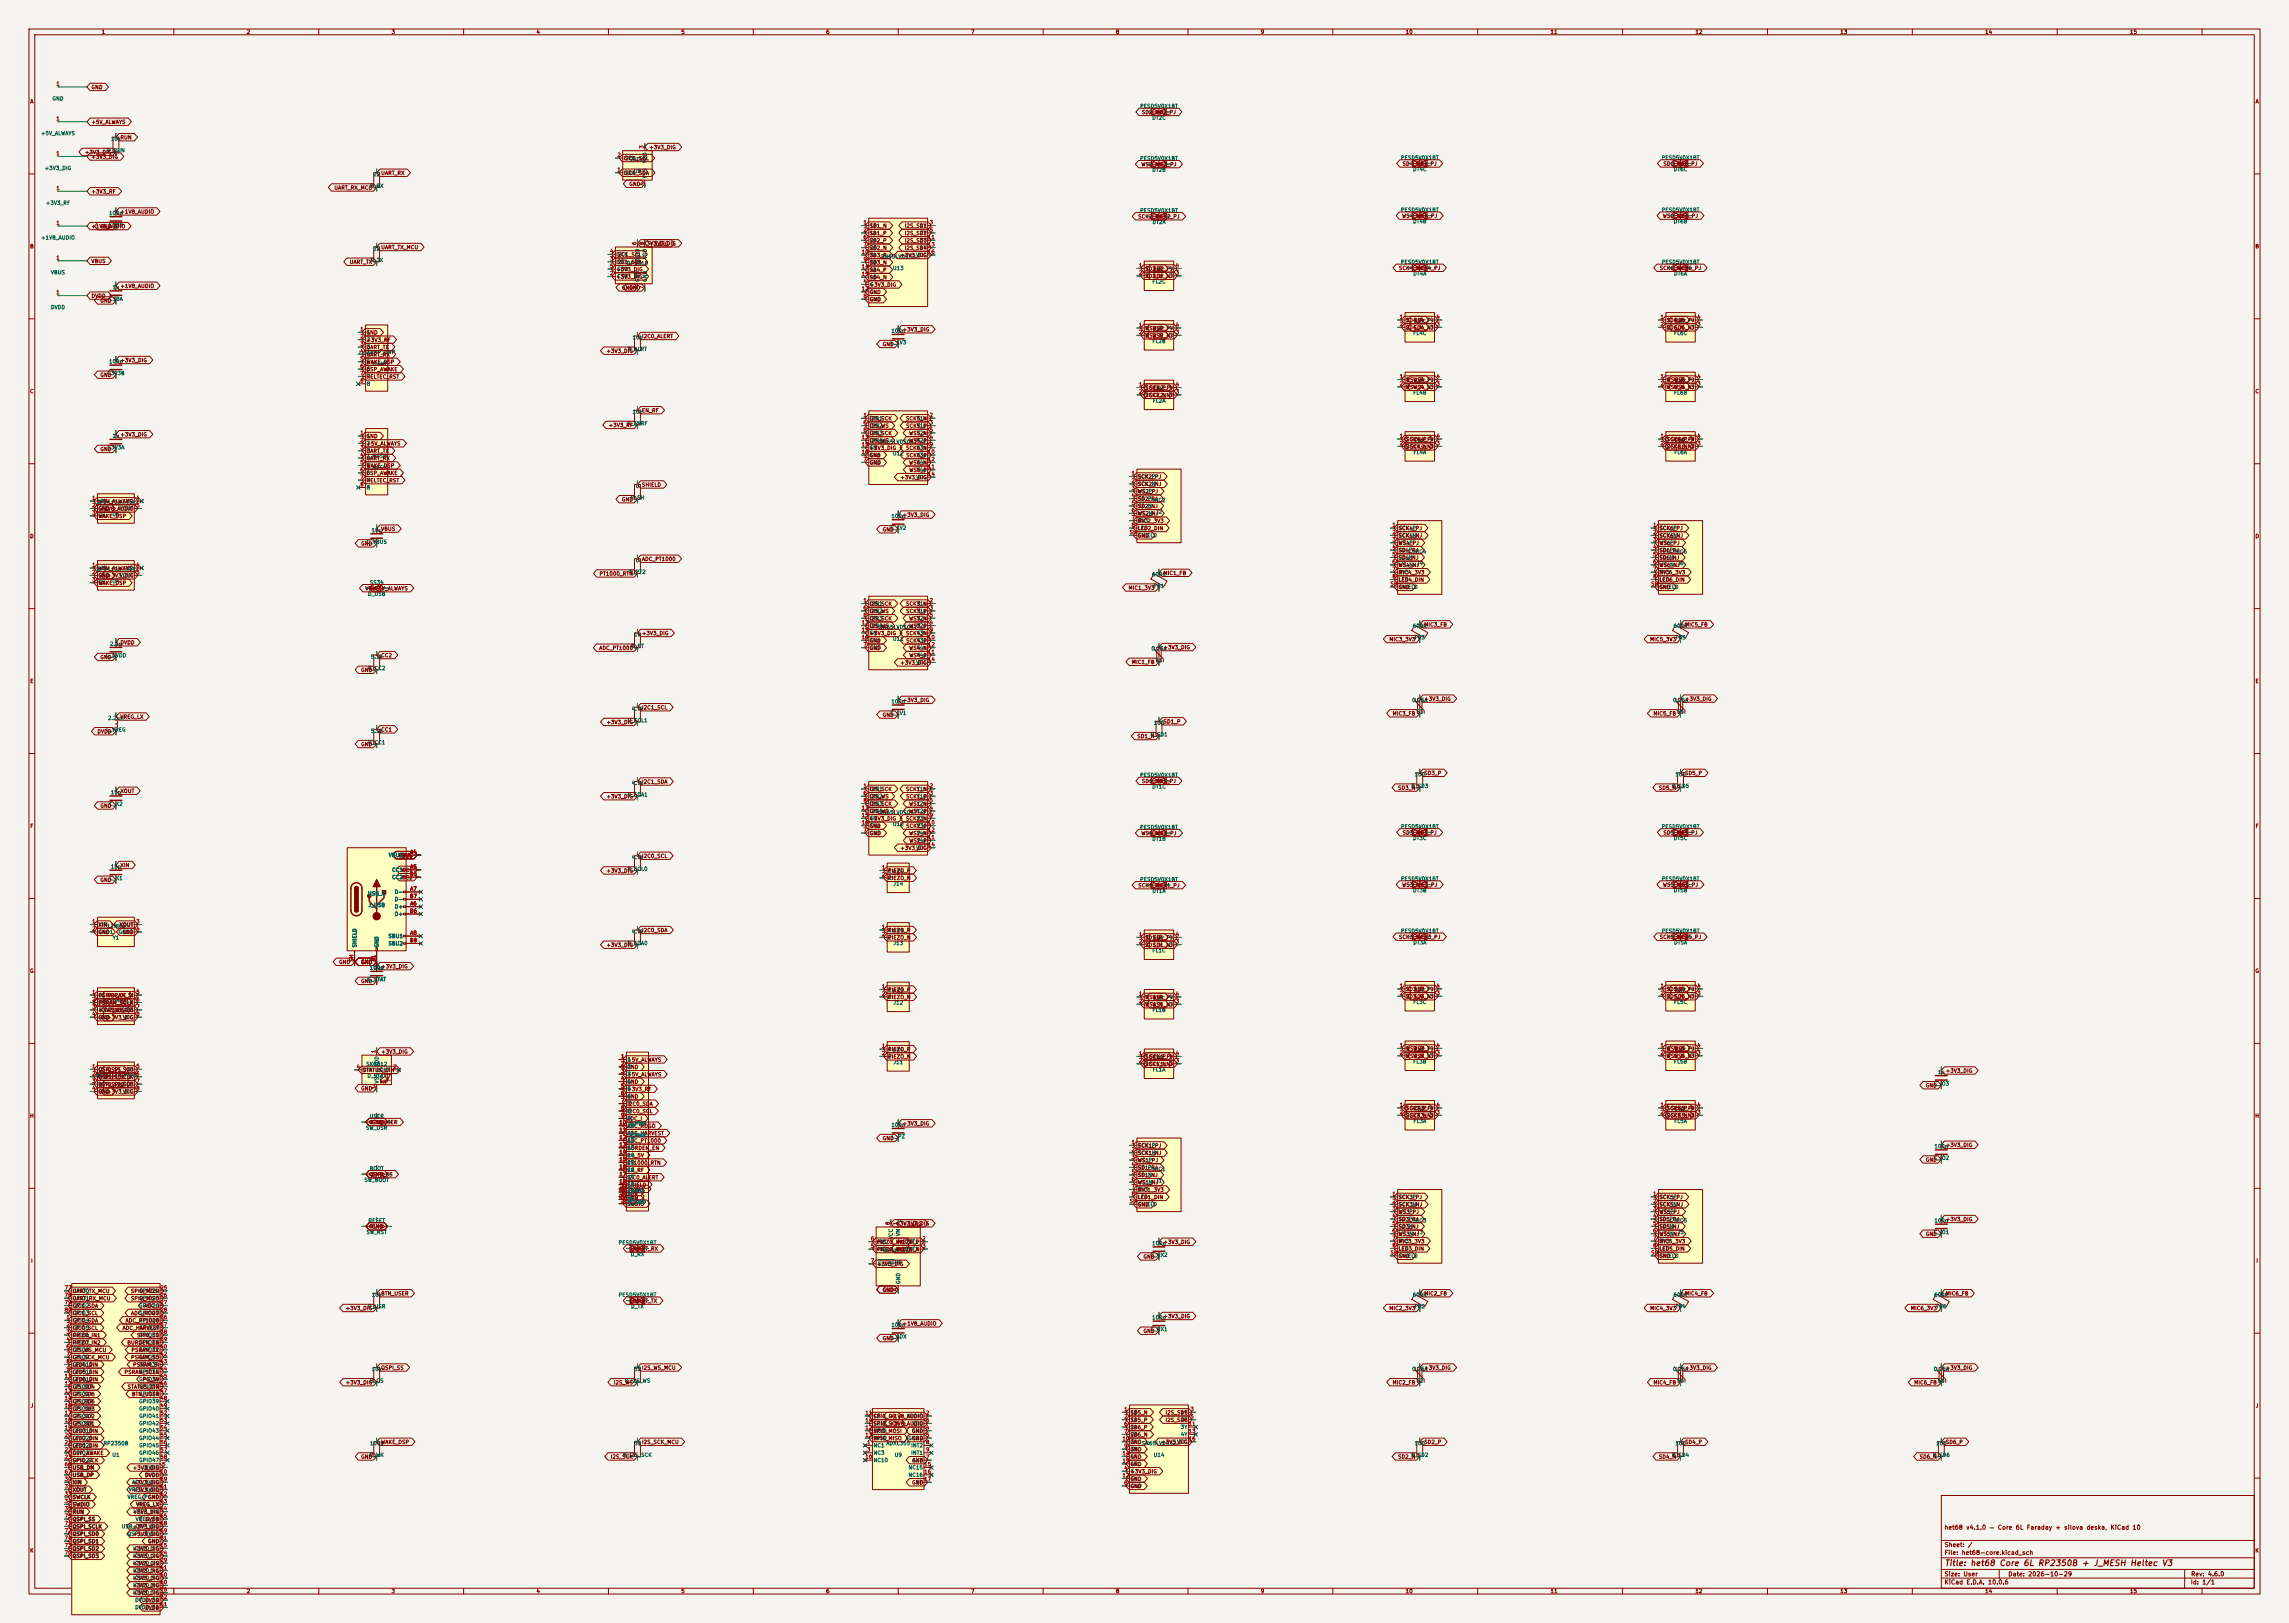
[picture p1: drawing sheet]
<svg xmlns="http://www.w3.org/2000/svg" width="790mm" height="560mm" viewBox="0 0 790 560" stroke-linecap="round" stroke-linejoin="round" font-family="sans-serif">
<defs><g id="words">
<text font-size="2" fill="#840000" x="671" y="540.8">Title: het68 Core 6L RP2350B + J_MESH Heltec V3</text>
<g font-size="1.5" fill="#840000">
<text x="671" y="528.1">het68 v4.1.0 — Core 6L Faraday + silova deska, KiCad 10</text>
<text x="671" y="536.8">File: het68-core.kicad_sch</text>
<text x="671" y="534.1">Sheet: /</text>
<text x="671" y="544.2">Size: User</text>
<text x="693" y="544.2">Date: 2026-10-29</text>
<text x="756" y="544.2">Rev: 4.6.0</text>
<text x="671" y="547">KiCad E.D.A. 10.0.6</text>
<text x="756" y="547">Id: 1/1</text>
</g>
<g font-size="1.3" fill="#840000">
<text x="35" y="12">1</text>
<text x="85" y="12">2</text>
<text x="135" y="12">3</text>
<text x="185" y="12">4</text>
<text x="235" y="12">5</text>
<text x="285" y="12">6</text>
<text x="335" y="12">7</text>
<text x="385" y="12">8</text>
<text x="435" y="12">9</text>
<text x="485" y="12">10</text>
<text x="535" y="12">11</text>
<text x="585" y="12">12</text>
<text x="635" y="12">13</text>
<text x="685" y="12">14</text>
<text x="735" y="12">15</text>
<text x="10.3" y="36">A</text>
<text x="31.4" y="31.1">GND</text>
<text x="778.3" y="36">A</text>
<text x="393.9" y="39.7">SD2_NJ</text>
<text x="398.9" y="39.7">SD2_PJ</text>
<text x="31.4" y="43.1">+5V_ALWAYS</text>
<text x="29.2" y="53.5">+3V3_DIG</text>
<text x="41.4" y="48.4">RUN</text>
<text x="223.9" y="51.8">+3V3_DIG</text>
<text x="31.4" y="55.1">+3V3_DIG</text>
<text x="215.1" y="55.6">I2C1_SCL</text>
<text x="393.7" y="57.7">WS2_NJ</text>
<text x="398.9" y="57.7">WS2_PJ</text>
<text x="483.9" y="57.5">SD4_NJ</text>
<text x="488.9" y="57.5">SD4_PJ</text>
<text x="573.9" y="57.5">SD6_NJ</text>
<text x="578.9" y="57.5">SD6_PJ</text>
<text x="115.2" y="65.7">UART_RX_MCU</text>
<text x="131.4" y="60.7">UART_RX</text>
<text x="215.1" y="60.7">I2C1_SDA</text>
<text x="217" y="64.5">GND</text>
<text x="31.4" y="67.1">+3V3_RF</text>
<text x="41.4" y="74">+1V8_AUDIO</text>
<text x="392.7" y="75.7">SCK2_NJ</text>
<text x="398.9" y="75.7">SCK2_PJ</text>
<text x="483.7" y="75.5">WS4_NJ</text>
<text x="488.9" y="75.5">WS4_PJ</text>
<text x="573.7" y="75.5">WS6_NJ</text>
<text x="578.9" y="75.5">WS6_PJ</text>
<text x="31.4" y="79.1">+1V8_AUDIO</text>
<text x="34.5" y="79.1">GND</text>
<text x="300" y="84">SD2_P</text>
<text x="300" y="81.4">SD1_P</text>
<text x="300" y="78.9">SD1_N</text>
<text x="312.1" y="84">I2S_SD3</text>
<text x="312.1" y="81.4">I2S_SD2</text>
<text x="312.1" y="78.9">I2S_SD1</text>
<text x="10.2" y="86">B</text>
<text x="131.4" y="86.3">UART_TX_MCU</text>
<text x="212.5" y="88.8">I2C1_SCL</text>
<text x="221.4" y="85">+3V3_DIG</text>
<text x="300" y="89">SD3_P</text>
<text x="300" y="86.5">SD2_N</text>
<text x="310.6" y="89">+3V3_DIG</text>
<text x="312.1" y="86.5">I2S_SD4</text>
<text x="778.2" y="86">B</text>
<text x="31.4" y="91.1">VBUS</text>
<text x="120.5" y="91.4">UART_TX</text>
<text x="212.5" y="93.9">+3V3_DIG</text>
<text x="212.5" y="91.4">I2C1_SDA</text>
<text x="300" y="94.1">SD4_P</text>
<text x="300" y="91.6">SD3_N</text>
<text x="395.1" y="93.7">SD2_P</text>
<text x="397.8" y="93.7">SD2_PJ</text>
<text x="482.7" y="93.5">SCK4_NJ</text>
<text x="488.9" y="93.5">SCK4_PJ</text>
<text x="572.7" y="93.5">SCK6_NJ</text>
<text x="578.9" y="93.5">SCK6_PJ</text>
<text x="41.4" y="99.6">+1V8_AUDIO</text>
<text x="212.5" y="96.4">+3V3_DIG</text>
<text x="214.5" y="100.3">GND</text>
<text x="217" y="100.3">GND</text>
<text x="300" y="101.7">GND</text>
<text x="300" y="99.2">+3V3_DIG</text>
<text x="300" y="96.7">SD4_N</text>
<text x="395.1" y="96.2">SD2_N</text>
<text x="397.7" y="96.2">SD2_NJ</text>
<text x="31.4" y="103.1">DVDD</text>
<text x="34.5" y="104.7">GND</text>
<text x="300" y="104.3">GND</text>
<text x="485.1" y="111.5">SD4_P</text>
<text x="487.8" y="111.5">SD4_PJ</text>
<text x="575.1" y="111.5">SD6_P</text>
<text x="577.8" y="111.5">SD6_PJ</text>
<text x="126.3" y="115.7">GND</text>
<text x="126.3" y="118.3">+3V3_RF</text>
<text x="221.4" y="117">I2C0_ALERT</text>
<text x="304.5" y="119.7">GND</text>
<text x="311.4" y="114.7">+3V3_DIG</text>
<text x="395.1" y="114.2">WS2_P</text>
<text x="395.1" y="116.8">WS2_N</text>
<text x="397.6" y="116.8">WS2_NJ</text>
<text x="397.6" y="114.2">WS2_PJ</text>
<text x="485.1" y="114">SD4_N</text>
<text x="487.7" y="114">SD4_NJ</text>
<text x="575.1" y="114">SD6_N</text>
<text x="577.7" y="114">SD6_NJ</text>
<text x="41.4" y="125.3">+3V3_DIG</text>
<text x="126.3" y="120.8">UART_TX</text>
<text x="126.3" y="123.3">UART_RX</text>
<text x="126.3" y="125.9">WAKE_DSP</text>
<text x="209.2" y="122.1">+3V3_DIG</text>
<text x="34.5" y="130.3">GND</text>
<text x="126.3" y="131">HELTEC_RST</text>
<text x="126.3" y="128.4">DSP_AWAKE</text>
<text x="10.2" y="136">C</text>
<text x="395.1" y="134.8">SCK2_P</text>
<text x="395.1" y="137.3">SCK2_N 3</text>
<text x="485.1" y="132">WS4_P</text>
<text x="485.1" y="134.5">WS4_N</text>
<text x="487.6" y="134.5">WS4_NJ</text>
<text x="487.6" y="132">WS4_PJ</text>
<text x="575.1" y="132">WS6_P</text>
<text x="575.1" y="134.5">WS6_N</text>
<text x="577.6" y="134.5">WS6_NJ</text>
<text x="577.6" y="132">WS6_PJ</text>
<text x="778.2" y="136">C</text>
<text x="221.4" y="142.6">EN_RF</text>
<text x="209.9" y="147.7">+3V3_RF</text>
<text x="300" y="147.9">I2S_WS</text>
<text x="300" y="145.4">I2S_SCK</text>
<text x="312.5" y="145.4">SCK5_N</text>
<text x="312.6" y="147.9">SCK5_P</text>
<text x="34.5" y="156">GND</text>
<text x="41.4" y="150.9">+3V3_DIG</text>
<text x="126.3" y="151.5">GND</text>
<text x="126.3" y="154">+5V_ALWAYS</text>
<text x="300" y="153">I2S_WS</text>
<text x="300" y="155.5">+3V3_DIG</text>
<text x="300" y="150.4">I2S_SCK</text>
<text x="312.5" y="155.5">SCK6_N</text>
<text x="313.6" y="150.4">WS5_N</text>
<text x="313.7" y="153">WS5_P</text>
<text x="485.1" y="152.5">SCK4_P</text>
<text x="485.1" y="155.1">SCK4_N 3</text>
<text x="575.1" y="152.5">SCK6_P</text>
<text x="575.1" y="155.1">SCK6_N 3</text>
<text x="126.3" y="156.6">UART_TX</text>
<text x="126.3" y="159.1">UART_RX</text>
<text x="126.3" y="161.7">WAKE_DSP</text>
<text x="300" y="158.1">GND</text>
<text x="300" y="160.6">GND</text>
<text x="312.6" y="158.1">SCK6_P</text>
<text x="313.6" y="160.6">WS6_N</text>
<text x="126.3" y="166.7">HELTEC_RST</text>
<text x="126.3" y="164.2">DSP_AWAKE</text>
<text x="310.6" y="165.7">+3V3_DIG</text>
<text x="313.7" y="163.1">WS6_P</text>
<text x="392.5" y="165.5">SCK2_PJ</text>
<text x="33.8" y="174">+5V_ALWAYS</text>
<text x="214.5" y="173.3">GND</text>
<text x="221.4" y="168.2">SHIELD</text>
<text x="392.5" y="168">SCK2_NJ</text>
<text x="392.5" y="173.1">SD2_PJ</text>
<text x="392.5" y="170.5">WS2_PJ</text>
<text x="33.8" y="179">WAKE_DSP</text>
<text x="33.8" y="176.5">GND</text>
<text x="34.3" y="176.5">+1V8_AUDIO</text>
<text x="311.4" y="178.6">+3V3_DIG</text>
<text x="392.5" y="178.2">WS2_NJ</text>
<text x="392.5" y="175.6">SD2_NJ</text>
<text x="10.2" y="186">D</text>
<text x="131.4" y="183.5">VBUS</text>
<text x="304.5" y="183.7">GND</text>
<text x="392.5" y="180.7">MIC2_3V3</text>
<text x="392.5" y="183.2">LED2_DIN</text>
<text x="392.5" y="185.8">GND</text>
<text x="482.5" y="185.8">SCK4_NJ</text>
<text x="482.5" y="183.2">SCK4_PJ</text>
<text x="572.5" y="185.8">SCK6_NJ</text>
<text x="572.5" y="183.2">SCK6_PJ</text>
<text x="778.2" y="186">D</text>
<text x="124.5" y="188.5">GND</text>
<text x="482.5" y="190.9">SD4_PJ</text>
<text x="482.5" y="188.3">WS4_PJ</text>
<text x="572.5" y="190.9">SD6_PJ</text>
<text x="572.5" y="188.3">WS6_PJ</text>
<text x="33.8" y="197">+5V_ALWAYS</text>
<text x="221.4" y="193.8">ADC_PT1000</text>
<text x="482.5" y="195.9">WS4_NJ</text>
<text x="482.5" y="193.4">SD4_NJ</text>
<text x="572.5" y="195.9">WS6_NJ</text>
<text x="572.5" y="193.4">SD6_NJ</text>
<text x="33.8" y="202.1">WAKE_DSP</text>
<text x="33.8" y="199.6">GND</text>
<text x="36.8" y="199.6">+3V3_DIG</text>
<text x="206.7" y="198.9">PT1000_RTN</text>
<text x="389.3" y="203.8">MIC1_3V3</text>
<text x="401.4" y="198.7">MIC1_FB</text>
<text x="482.5" y="203.6">GND</text>
<text x="482.5" y="198.5">MIC4_3V3</text>
<text x="482.5" y="201">LED4_DIN</text>
<text x="572.5" y="203.6">GND</text>
<text x="572.5" y="198.5">MIC6_3V3</text>
<text x="572.5" y="201">LED6_DIN</text>
<text x="126" y="204">VBUS</text>
<text x="128.9" y="204">+5V_ALWAYS</text>
<text x="300" y="209.3">I2S_SCK</text>
<text x="312.5" y="209.3">SCK3_N</text>
<text x="300" y="214.4">I2S_SCK</text>
<text x="300" y="211.8">I2S_WS</text>
<text x="312.6" y="211.8">SCK3_P</text>
<text x="313.6" y="214.4">WS3_N</text>
<text x="221.4" y="219.5">+3V3_DIG</text>
<text x="300" y="216.9">I2S_WS</text>
<text x="300" y="219.5">+3V3_DIG</text>
<text x="312.5" y="219.5">SCK4_N</text>
<text x="313.7" y="216.9">WS3_P</text>
<text x="479.3" y="221.6">MIC3_3V3</text>
<text x="491.4" y="216.5">MIC3_FB</text>
<text x="569.3" y="221.6">MIC5_3V3</text>
<text x="581.4" y="216.5">MIC5_FB</text>
<text x="34.5" y="227.7">GND</text>
<text x="41.4" y="222.7">DVDD</text>
<text x="131.4" y="227.1">CC2</text>
<text x="206.7" y="224.5">ADC_PT1000</text>
<text x="300" y="222">GND</text>
<text x="300" y="224.5">GND</text>
<text x="312.6" y="222">SCK4_P</text>
<text x="313.6" y="224.5">WS4_N</text>
<text x="313.7" y="227.1">WS4_P</text>
<text x="401.4" y="224.3">+3V3_DIG</text>
<text x="124.5" y="232.2">GND</text>
<text x="310.6" y="229.6">+3V3_DIG</text>
<text x="390.5" y="229.4">MIC1_FB</text>
<text x="10.3" y="236">E</text>
<text x="778.3" y="236">E</text>
<text x="221.4" y="245.1">I2C1_SCL</text>
<text x="311.4" y="242.5">+3V3_DIG</text>
<text x="491.4" y="242.1">+3V3_DIG</text>
<text x="581.4" y="242.1">+3V3_DIG</text>
<text x="41.4" y="248.3">VREG_LX</text>
<text x="209.2" y="250.2">+3V3_DIG</text>
<text x="304.5" y="247.6">GND</text>
<text x="401.4" y="249.9">SD1_P</text>
<text x="480.5" y="247.2">MIC3_FB</text>
<text x="570.5" y="247.2">MIC5_FB</text>
<text x="33.4" y="253.4">DVDD</text>
<text x="124.5" y="257.8">GND</text>
<text x="131.4" y="252.7">CC1</text>
<text x="392.4" y="255">SD1_N</text>
<text x="491.4" y="267.7">SD3_P</text>
<text x="581.4" y="267.7">SD5_P</text>
<text x="41.4" y="273.9">XOUT</text>
<text x="209.2" y="275.8">+3V3_DIG</text>
<text x="221.4" y="270.7">I2C1_SDA</text>
<text x="300" y="273.2">I2S_SCK</text>
<text x="300" y="275.8">I2S_WS</text>
<text x="312.5" y="273.2">SCK1_N</text>
<text x="312.6" y="275.8">SCK1_P</text>
<text x="393.9" y="270.5">SD1_NJ</text>
<text x="398.9" y="270.5">SD1_PJ</text>
<text x="482.4" y="272.8">SD3_N</text>
<text x="572.4" y="272.8">SD5_N</text>
<text x="34.5" y="279">GND</text>
<text x="300" y="278.3">I2S_SCK</text>
<text x="300" y="280.9">I2S_WS</text>
<text x="313.6" y="278.3">WS1_N</text>
<text x="313.7" y="280.9">WS1_P</text>
<text x="10.3" y="286">F</text>
<text x="300" y="285.9">GND</text>
<text x="300" y="283.4">+3V3_DIG</text>
<text x="312.5" y="283.4">SCK2_N</text>
<text x="312.6" y="285.9">SCK2_P</text>
<text x="778.3" y="286">F</text>
<text x="300" y="288.5">GND</text>
<text x="310.6" y="293.6">+3V3_DIG</text>
<text x="313.6" y="288.5">WS2_N</text>
<text x="313.7" y="291">WS2_P</text>
<text x="393.7" y="288.5">WS1_NJ</text>
<text x="398.9" y="288.5">WS1_PJ</text>
<text x="483.9" y="288.3">SD3_NJ</text>
<text x="488.9" y="288.3">SD3_PJ</text>
<text x="573.9" y="288.3">SD5_NJ</text>
<text x="578.9" y="288.3">SD5_PJ</text>
<text x="41.4" y="299.5">XIN</text>
<text x="137.4" y="296.1">VBUS</text>
<text x="221.4" y="296.3">I2C0_SCL</text>
<text x="34.5" y="304.6">GND</text>
<text x="209.2" y="301.4">+3V3_DIG</text>
<text x="306.3" y="303.9">PIEZO_N</text>
<text x="306.3" y="301.4">PIEZO_P</text>
<text x="392.7" y="306.5">SCK1_NJ</text>
<text x="398.9" y="306.5">SCK1_PJ</text>
<text x="483.7" y="306.3">WS3_NJ</text>
<text x="488.9" y="306.3">WS3_PJ</text>
<text x="573.7" y="306.3">WS5_NJ</text>
<text x="578.9" y="306.3">WS5_PJ</text>
<text x="33.8" y="322.6">GND</text>
<text x="33.8" y="320.1">XIN</text>
<text x="42.1" y="322.6">GND</text>
<text x="221.4" y="321.9">I2C0_SDA</text>
<text x="306.3" y="321.9">PIEZO_P</text>
<text x="209.2" y="327">+3V3_DIG</text>
<text x="306.3" y="324.5">PIEZO_N</text>
<text x="395.1" y="324.5">SD1_P</text>
<text x="395.1" y="327">SD1_N</text>
<text x="397.7" y="327">SD1_NJ</text>
<text x="397.8" y="324.5">SD1_PJ</text>
<text x="482.7" y="324.3">SCK3_NJ</text>
<text x="488.9" y="324.3">SCK3_PJ</text>
<text x="572.7" y="324.3">SCK5_NJ</text>
<text x="578.9" y="324.3">SCK5_PJ</text>
<text x="10.2" y="336">G</text>
<text x="116.9" y="332.9">GND</text>
<text x="124.5" y="332.9">GND</text>
<text x="131.4" y="334.4">+3V3_DIG</text>
<text x="778.2" y="336">G</text>
<text x="124.5" y="339.5">GND</text>
<text x="33.8" y="344.4">PSRAM_CE SI</text>
<text x="33.8" y="347">PSRAM_SO</text>
<text x="33.9" y="347">PSRAM_SCLK</text>
<text x="306.3" y="345">PIEZO_N</text>
<text x="306.3" y="342.5">PIEZO_P</text>
<text x="395.1" y="345">WS1_P</text>
<text x="395.1" y="347.6">WS1_N</text>
<text x="397.6" y="347.6">WS1_NJ</text>
<text x="397.6" y="345">WS1_PJ</text>
<text x="485.1" y="342.3">SD3_P</text>
<text x="485.1" y="344.8">SD3_N</text>
<text x="487.7" y="344.8">SD3_NJ</text>
<text x="487.8" y="342.3">SD3_PJ</text>
<text x="575.1" y="342.3">SD5_P</text>
<text x="575.1" y="344.8">SD5_N</text>
<text x="577.7" y="344.8">SD5_NJ</text>
<text x="577.8" y="342.3">SD5_PJ</text>
<text x="33.8" y="352">GND</text>
<text x="33.8" y="349.5">+3V3_DIG</text>
<text x="36.8" y="349.5">+3V3_DIG</text>
<text x="36.8" y="352">+3V3_DIG</text>
<text x="131.4" y="363.9">+3V3_DIG</text>
<text x="306.3" y="363">PIEZO_P</text>
<text x="306.3" y="365.6">PIEZO_N</text>
<text x="395.1" y="365.6">SCK1_P</text>
<text x="485.1" y="362.8">WS3_P</text>
<text x="485.1" y="365.3">WS3_N</text>
<text x="487.6" y="365.3">WS3_NJ</text>
<text x="487.6" y="362.8">WS3_PJ</text>
<text x="575.1" y="362.8">WS5_P</text>
<text x="575.1" y="365.3">WS5_N</text>
<text x="577.6" y="365.3">WS5_NJ</text>
<text x="577.6" y="362.8">WS5_PJ</text>
<text x="33.8" y="370">QSPI_SS</text>
<text x="125.1" y="370.2">STATUS_DIN</text>
<text x="216.3" y="366.6">+5V_ALWAYS</text>
<text x="216.3" y="369.2">GND</text>
<text x="216.3" y="371.7">+5V_ALWAYS</text>
<text x="395.1" y="368.1">SCK1_N 3</text>
<text x="671.4" y="370.4">+3V3_DIG</text>
<text x="33.8" y="375.1">QSPI_SD2</text>
<text x="33.8" y="372.6">QSPI_SD1</text>
<text x="33.8" y="377.7">GND</text>
<text x="35.8" y="372.6">QSPI_SCLK</text>
<text x="36.8" y="377.7">+3V3_DIG</text>
<text x="124.5" y="376.6">GND</text>
<text x="216.3" y="376.8">+3V3_RF</text>
<text x="216.3" y="374.2">GND</text>
<text x="664.5" y="375.5">GND</text>
<text x="216.3" y="379.3">GND</text>
<text x="216.3" y="381.9">I2C0_SDA</text>
<text x="485.1" y="383.3">SCK3_P</text>
<text x="575.1" y="383.3">SCK5_P</text>
<text x="10.2" y="386">H</text>
<text x="127.6" y="388.2">BTN_USER</text>
<text x="128.3" y="388.2">GND</text>
<text x="216.3" y="386.9">ADC_I</text>
<text x="216.3" y="389.5">ADC_ROGO</text>
<text x="216.3" y="384.4">I2C0_SCL</text>
<text x="311.4" y="388.6">+3V3_DIG</text>
<text x="485.1" y="385.9">SCK3_N 3</text>
<text x="575.1" y="385.9">SCK5_N 3</text>
<text x="778.2" y="386">H</text>
<text x="216.3" y="392">ADC_HARVEST</text>
<text x="216.3" y="394.6">ADC_PT1000</text>
<text x="304.5" y="393.7">GND</text>
<text x="216.3" y="397.1">BURDEN_EN</text>
<text x="216.3" y="399.6">PG_5V</text>
<text x="392.5" y="398.8">SCK1_NJ</text>
<text x="392.5" y="396.3">SCK1_PJ</text>
<text x="392.5" y="401.3">WS1_PJ</text>
<text x="664.5" y="401.1">GND</text>
<text x="671.4" y="396">+3V3_DIG</text>
<text x="127.6" y="406.2">QSPI_SS</text>
<text x="128.3" y="406.2">GND</text>
<text x="216.3" y="402.2">PT1000_RTN</text>
<text x="216.3" y="404.7">EN_RF</text>
<text x="216.3" y="407.3">I2C0_ALERT</text>
<text x="392.5" y="406.4">SD1_NJ</text>
<text x="392.5" y="403.9">SD1_PJ</text>
<text x="216.3" y="413.8">GND</text>
<text x="216.3" y="412.3">GND</text>
<text x="216.3" y="411.3">SWCLK</text>
<text x="216.3" y="409.8">SHIELD</text>
<text x="392.5" y="411.5">MIC1_3V3</text>
<text x="392.5" y="409">WS1_NJ</text>
<text x="216.3" y="416.4">SWDIO</text>
<text x="392.5" y="414">LED1_DIN</text>
<text x="392.5" y="416.6">GND</text>
<text x="482.5" y="416.6">SCK3_NJ</text>
<text x="482.5" y="414">SCK3_PJ</text>
<text x="482.5" y="419.1">WS3_PJ</text>
<text x="572.5" y="416.6">SCK5_NJ</text>
<text x="572.5" y="414">SCK5_PJ</text>
<text x="572.5" y="419.1">WS5_PJ</text>
<text x="127.6" y="424.2">RUN</text>
<text x="128.3" y="424.2">GND</text>
<text x="311.4" y="423.2">+3V3_DIG</text>
<text x="482.5" y="424.2">SD3_NJ</text>
<text x="482.5" y="421.7">SD3_PJ</text>
<text x="572.5" y="424.2">SD5_NJ</text>
<text x="572.5" y="421.7">SD5_PJ</text>
<text x="671.4" y="421.7">+3V3_DIG</text>
<text x="217" y="431.8">GND</text>
<text x="218.9" y="431.8">UART_RX</text>
<text x="302.5" y="429.5">PIEZO_IN1OUT1</text>
<text x="309.4" y="429.5">PIEZO_P</text>
<text x="401.4" y="429.5">+3V3_DIG</text>
<text x="482.5" y="429.3">MIC3_3V3</text>
<text x="482.5" y="426.7">WS3_NJ</text>
<text x="482.5" y="431.8">LED3_DIN</text>
<text x="572.5" y="429.3">MIC5_3V3</text>
<text x="572.5" y="426.7">WS5_NJ</text>
<text x="572.5" y="431.8">LED5_DIN</text>
<text x="664.5" y="426.7">GND</text>
<text x="10.6" y="436">I</text>
<text x="302.5" y="437.1">+3V3_DIG</text>
<text x="302.5" y="432">PIEZO_IN2OUT2</text>
<text x="309.4" y="432">PIEZO_N</text>
<text x="394.5" y="434.6">GND</text>
<text x="482.5" y="434.4">GND</text>
<text x="572.5" y="434.4">GND</text>
<text x="778.6" y="436">I</text>
<text x="24.9" y="446.5">UART_TX_MCU</text>
<text x="24.9" y="449">UART_RX_MCU</text>
<text x="45" y="446.5">SPI0_MOSI</text>
<text x="45" y="449">SPI0_MISO</text>
<text x="131.4" y="447.3">BTN_USER</text>
<text x="217" y="449.8">GND</text>
<text x="218.9" y="449.8">UART_TX</text>
<text x="304.5" y="446">GND</text>
<text x="491.4" y="447.3">MIC2_FB</text>
<text x="581.4" y="447.3">MIC4_FB</text>
<text x="671.4" y="447.3">MIC6_FB</text>
<text x="24.9" y="451.5">I2C1_SDA</text>
<text x="24.9" y="454.1">I2C1_SCL</text>
<text x="45.1" y="454.1">ADC_ROGO</text>
<text x="49.7" y="451.5">ADC_I</text>
<text x="119.2" y="452.4">+3V3_DIG</text>
<text x="401.4" y="455.1">+3V3_DIG</text>
<text x="479.3" y="452.4">MIC2_3V3</text>
<text x="569.3" y="452.4">MIC4_3V3</text>
<text x="659.3" y="452.4">MIC6_3V3</text>
<text x="24.9" y="456.6">I2C0_SDA</text>
<text x="24.9" y="459.2">I2C0_SCL</text>
<text x="24.9" y="461.7">PIEZO_IN1</text>
<text x="42.2" y="459.2">ADC_HARVEST</text>
<text x="43.2" y="456.6">ADC_PT1000</text>
<text x="47.1" y="461.7">SPI0_CS</text>
<text x="311.4" y="457.7">+1V8_AUDIO</text>
<text x="394.5" y="460.2">GND</text>
<text x="24.9" y="466.8">I2S_WS_MCU</text>
<text x="24.9" y="464.2">PIEZO_IN2</text>
<text x="43.8" y="464.2">BURDEN_EN</text>
<text x="45.2" y="466.8">PSRAM_CE</text>
<text x="304.5" y="462.7">GND</text>
<text x="24.9" y="469.3">I2S_SCK_MCU</text>
<text x="24.9" y="471.9">LED4_DIN</text>
<text x="45.1" y="469.3">PSRAM_SO</text>
<text x="45.8" y="471.9">PSRAM_SI</text>
<text x="131.4" y="472.9">QSPI_SS</text>
<text x="221.4" y="472.9">I2S_WS_MCU</text>
<text x="491.4" y="472.9">+3V3_DIG</text>
<text x="581.4" y="472.9">+3V3_DIG</text>
<text x="671.4" y="472.9">+3V3_DIG</text>
<text x="24.9" y="474.4">LED5_DIN</text>
<text x="24.9" y="476.9">LED6_DIN</text>
<text x="24.9" y="479.5">I2S_SD4</text>
<text x="42.8" y="474.4">PSRAM_SCLK</text>
<text x="43.9" y="479.5">STATUS_DIN</text>
<text x="49" y="476.9">PG_5V</text>
<text x="119.2" y="478">+3V3_DIG</text>
<text x="211.7" y="478">I2S_WS</text>
<text x="480.5" y="478">MIC2_FB</text>
<text x="570.5" y="478">MIC4_FB</text>
<text x="660.5" y="478">MIC6_FB</text>
<text x="10.4" y="486">J</text>
<text x="24.9" y="482">I2S_SD5</text>
<text x="24.9" y="484.6">I2S_SD6</text>
<text x="45.4" y="482">BTN_USER</text>
<text x="778.4" y="486">J</text>
<text x="24.9" y="487.1">I2S_SD3</text>
<text x="24.9" y="489.6">I2S_SD2</text>
<text x="301.2" y="489.6">SPI0_CS</text>
<text x="306.8" y="489.6">+1V8_AUDIO</text>
<text x="390" y="490.9">SD5_P</text>
<text x="390" y="488.4">SD5_N</text>
<text x="402.1" y="490.9">I2S_SD6</text>
<text x="402.1" y="488.4">I2S_SD5</text>
<text x="24.9" y="492.2">I2S_SD1</text>
<text x="24.9" y="494.7">LED3_DIN</text>
<text x="24.9" y="497.3">LED2_DIN</text>
<text x="301.2" y="492.2">SPI0_SCK</text>
<text x="301.2" y="497.3">SPI0_MISO</text>
<text x="301.2" y="494.7">SPI0_MOSI</text>
<text x="314.6" y="497.3">GND</text>
<text x="390" y="496">SD6_N</text>
<text x="390" y="493.4">SD6_P</text>
<text x="24.9" y="499.8">LED1_DIN</text>
<text x="24.9" y="502.3">DSP_AWAKE</text>
<text x="124.5" y="503.6">GND</text>
<text x="131.4" y="498.5">WAKE_DSP</text>
<text x="210.6" y="503.6">I2S_SCK</text>
<text x="221.4" y="498.5">I2S_SCK_MCU</text>
<text x="390" y="503.6">GND</text>
<text x="390" y="501.1">GND</text>
<text x="390" y="498.5">GND</text>
<text x="400.6" y="498.5">+3V3_DIG</text>
<text x="482.4" y="503.6">SD2_N</text>
<text x="491.4" y="498.5">SD2_P</text>
<text x="572.4" y="503.6">SD4_N</text>
<text x="581.4" y="498.5">SD4_P</text>
<text x="662.4" y="503.6">SD6_N</text>
<text x="671.4" y="498.5">SD6_P</text>
<text x="24.9" y="504.9">SPI0_SCK</text>
<text x="24.9" y="507.4">USB_DM</text>
<text x="24.9" y="510">USB_DP</text>
<text x="45.7" y="507.4">+3V3_DIG</text>
<text x="314.6" y="504.9">GND</text>
<text x="390" y="508.7">+3V3_DIG</text>
<text x="390" y="506.1">GND</text>
<text x="24.9" y="512.5">XIN</text>
<text x="24.9" y="515">XOUT</text>
<text x="45.7" y="512.5">+3V3_DIG</text>
<text x="45.7" y="515">+3V3_DIG</text>
<text x="314.6" y="512.5">GND</text>
<text x="390" y="513.8">GND</text>
<text x="390" y="511.2">GND</text>
<text x="24.9" y="517.6">SWCLK</text>
<text x="24.9" y="520.1">SWDIO</text>
<text x="51" y="517.6">GND</text>
<text x="24.9" y="522.7">RUN</text>
<text x="24.9" y="525.2">QSPI_SS</text>
<text x="24.9" y="527.7">QSPI_SCLK</text>
<text x="45.7" y="522.7">+3V3_DIG</text>
<text x="45.7" y="527.7">+3V3_DIG</text>
<text x="50" y="525.2">DVDD</text>
<text x="24.9" y="530.3">QSPI_SD0</text>
<text x="24.9" y="532.8">QSPI_SD1</text>
<text x="45.7" y="530.3">+3V3_DIG</text>
<text x="10.2" y="536">K</text>
<text x="24.9" y="535.4">QSPI_SD2</text>
<text x="24.9" y="537.9">QSPI_SD3</text>
<text x="45.7" y="535.4">+3V3_DIG</text>
<text x="45.7" y="537.9">+3V3_DIG</text>
<text x="778.2" y="536">K</text>
<text x="45.7" y="540.4">+3V3_DIG</text>
<text x="45.7" y="543">+3V3_DIG</text>
<text x="45.7" y="545.5">+3V3_DIG</text>
<text x="45.7" y="548.1">+3V3_DIG</text>
<text x="45.7" y="550.6">+3V3_DIG</text>
<text x="85" y="550">2</text>
<text x="135" y="550">3</text>
<text x="185" y="550">4</text>
<text x="235" y="550">5</text>
<text x="285" y="550">6</text>
<text x="335" y="550">7</text>
<text x="385" y="550">8</text>
<text x="435" y="550">9</text>
<text x="485" y="550">10</text>
<text x="535" y="550">11</text>
<text x="585" y="550">12</text>
<text x="635" y="550">13</text>
<text x="685" y="550">14</text>
<text x="735" y="550">15</text>
<text x="50" y="553.1">DVDD</text>
<text x="50" y="555.7">DVDD</text>
</g>
<g font-size="1.3" fill="#a90000">
<text x="19.3" y="29.9">1</text>
<text x="19.3" y="41.9">1</text>
<text x="19.3" y="53.9">1</text>
<text x="222.4" y="51.4" transform="rotate(-90 222.4 51.4)">3</text>
<text x="212.9" y="59.5">1</text>
<text x="212.9" y="54.4">2</text>
<text x="19.3" y="65.9">1</text>
<text x="222.4" y="64.1" transform="rotate(-90 222.4 64.1)">4</text>
<text x="19.3" y="77.9">1</text>
<text x="297.8" y="77.7">1</text>
<text x="320.7" y="77.7">3</text>
<text x="297.8" y="80.2">2</text>
<text x="297.8" y="82.8">6</text>
<text x="320.1" y="82.8">11</text>
<text x="320.7" y="80.2">5</text>
<text x="19.3" y="89.9">1</text>
<text x="210.4" y="87.6">4</text>
<text x="219.9" y="84.7" transform="rotate(-90 219.9 84.7)">6</text>
<text x="222.4" y="84.7" transform="rotate(-90 222.4 84.7)">8</text>
<text x="297.2" y="87.9">10</text>
<text x="297.8" y="85.3">7</text>
<text x="320.1" y="85.3">13</text>
<text x="320.1" y="87.9">16</text>
<text x="210.4" y="95.3">2</text>
<text x="210.4" y="90.2">3</text>
<text x="210.4" y="92.7">5</text>
<text x="297.2" y="92.9">14</text>
<text x="297.2" y="95.5">15</text>
<text x="297.8" y="90.4">9</text>
<text x="392.9" y="92.5">1</text>
<text x="392.9" y="95">2</text>
<text x="405.6" y="95">3</text>
<text x="405.6" y="92.5">4</text>
<text x="19.3" y="101.9">1</text>
<text x="219.9" y="99.9" transform="rotate(-90 219.9 99.9)">1</text>
<text x="222.4" y="99.9" transform="rotate(-90 222.4 99.9)">7</text>
<text x="297.2" y="100.6">12</text>
<text x="297.8" y="98">4</text>
<text x="297.8" y="103.1">8</text>
<text x="392.9" y="113">1</text>
<text x="405.6" y="113">4</text>
<text x="482.9" y="110.3">1</text>
<text x="482.9" y="112.8">2</text>
<text x="495.6" y="112.8">3</text>
<text x="495.6" y="110.3">4</text>
<text x="572.9" y="110.3">1</text>
<text x="572.9" y="112.8">2</text>
<text x="585.6" y="112.8">3</text>
<text x="585.6" y="110.3">4</text>
<text x="124.2" y="114.5">1</text>
<text x="124.2" y="117.1">2</text>
<text x="124.2" y="119.6">3</text>
<text x="392.9" y="115.6">2</text>
<text x="405.6" y="115.6">3</text>
<text x="124.2" y="122.1">4</text>
<text x="124.2" y="124.7">5</text>
<text x="124.2" y="127.2">6</text>
<text x="124.2" y="129.8">7</text>
<text x="482.9" y="130.8">1</text>
<text x="495.6" y="130.8">4</text>
<text x="572.9" y="130.8">1</text>
<text x="585.6" y="130.8">4</text>
<text x="124.2" y="132.3">8</text>
<text x="392.9" y="133.6">1</text>
<text x="392.9" y="136.1">2</text>
<text x="405.6" y="136.1">3</text>
<text x="405.6" y="133.6">4</text>
<text x="482.9" y="133.4">2</text>
<text x="495.6" y="133.4">3</text>
<text x="572.9" y="133.4">2</text>
<text x="585.6" y="133.4">3</text>
<text x="297.8" y="144.2">1</text>
<text x="297.8" y="146.7">6</text>
<text x="297.8" y="149.3">8</text>
<text x="320.7" y="144.2">2</text>
<text x="320.7" y="146.7">3</text>
<text x="320.7" y="149.3">5</text>
<text x="124.2" y="150.3">1</text>
<text x="124.2" y="152.8">2</text>
<text x="124.2" y="155.4">3</text>
<text x="297.2" y="151.8">13</text>
<text x="297.2" y="154.3">15</text>
<text x="320.7" y="151.8">4</text>
<text x="320.7" y="154.3">9</text>
<text x="482.9" y="151.4">1</text>
<text x="482.9" y="153.9">2</text>
<text x="495.6" y="153.9">3</text>
<text x="495.6" y="151.4">4</text>
<text x="572.9" y="151.4">1</text>
<text x="572.9" y="153.9">2</text>
<text x="585.6" y="153.9">3</text>
<text x="585.6" y="151.4">4</text>
<text x="124.2" y="157.9">4</text>
<text x="124.2" y="160.5">5</text>
<text x="297.2" y="156.9">16</text>
<text x="297.8" y="159.4">7</text>
<text x="320.1" y="156.9">10</text>
<text x="320.1" y="162">11</text>
<text x="320.1" y="159.4">12</text>
<text x="124.2" y="163">6</text>
<text x="124.2" y="165.5">7</text>
<text x="320.1" y="164.5">14</text>
<text x="390.4" y="164.3">1</text>
<text x="390.4" y="166.8">2</text>
<text x="31.6" y="172.8">1</text>
<text x="46.9" y="172.8">4</text>
<text x="124.2" y="168.1">8</text>
<text x="390.4" y="169.4">3</text>
<text x="390.4" y="171.9">4</text>
<text x="31.6" y="175.3">2</text>
<text x="31.6" y="177.9">3</text>
<text x="46.9" y="175.3">5</text>
<text x="390.4" y="174.4">5</text>
<text x="390.4" y="177">6</text>
<text x="390.4" y="179.5">7</text>
<text x="389.7" y="184.6">SH</text>
<text x="390.4" y="182.1">8</text>
<text x="480.4" y="182.1">1</text>
<text x="480.4" y="184.6">2</text>
<text x="570.4" y="182.1">1</text>
<text x="570.4" y="184.6">2</text>
<text x="480.4" y="187.1">3</text>
<text x="480.4" y="189.7">4</text>
<text x="570.4" y="187.1">3</text>
<text x="570.4" y="189.7">4</text>
<text x="31.6" y="195.9">1</text>
<text x="46.9" y="195.9">4</text>
<text x="480.4" y="192.2">5</text>
<text x="480.4" y="194.8">6</text>
<text x="480.4" y="197.3">7</text>
<text x="570.4" y="192.2">5</text>
<text x="570.4" y="194.8">6</text>
<text x="570.4" y="197.3">7</text>
<text x="31.6" y="198.4">2</text>
<text x="31.6" y="200.9">3</text>
<text x="46.9" y="198.4">5</text>
<text x="479.7" y="202.4">SH</text>
<text x="480.4" y="199.8">8</text>
<text x="569.7" y="202.4">SH</text>
<text x="570.4" y="199.8">8</text>
<text x="297.8" y="208.1">1</text>
<text x="320.7" y="208.1">2</text>
<text x="297.2" y="215.7">13</text>
<text x="297.8" y="210.7">6</text>
<text x="297.8" y="213.2">8</text>
<text x="320.7" y="210.7">3</text>
<text x="320.7" y="215.7">4</text>
<text x="320.7" y="213.2">5</text>
<text x="297.2" y="218.3">15</text>
<text x="297.2" y="220.8">16</text>
<text x="320.1" y="220.8">10</text>
<text x="320.7" y="218.3">9</text>
<text x="297.8" y="223.4">7</text>
<text x="320.1" y="225.9">11</text>
<text x="320.1" y="223.4">12</text>
<text x="320.1" y="228.4">14</text>
<text x="297.8" y="272.1">1</text>
<text x="297.8" y="274.6">6</text>
<text x="320.7" y="272.1">2</text>
<text x="320.7" y="274.6">3</text>
<text x="297.2" y="279.7">13</text>
<text x="297.8" y="277.1">8</text>
<text x="320.7" y="279.7">4</text>
<text x="320.7" y="277.1">5</text>
<text x="297.2" y="282.2">15</text>
<text x="297.2" y="284.8">16</text>
<text x="297.8" y="287.3">7</text>
<text x="320.1" y="284.8">10</text>
<text x="320.1" y="287.3">12</text>
<text x="320.7" y="282.2">9</text>
<text x="320.1" y="289.8">11</text>
<text x="320.1" y="292.4">14</text>
<text x="141.4" y="294.9">A4</text>
<text x="141.4" y="300">A5</text>
<text x="141.3" y="302.5">B5</text>
<text x="304.2" y="300.2">1</text>
<text x="304.2" y="302.8">2</text>
<text x="141.3" y="310.2">B7</text>
<text x="141.4" y="307.6">A7</text>
<text x="141.3" y="315.2">B6</text>
<text x="141.4" y="312.7">A6</text>
<text x="31.6" y="318.9">1</text>
<text x="31.6" y="321.4">2</text>
<text x="46.9" y="318.9">3</text>
<text x="46.9" y="321.4">4</text>
<text x="141.4" y="322.9">A8</text>
<text x="304.2" y="320.8">1</text>
<text x="304.2" y="323.3">2</text>
<text x="392.9" y="323.3">1</text>
<text x="405.6" y="323.3">4</text>
<text x="141.3" y="325.4">B8</text>
<text x="392.9" y="325.8">2</text>
<text x="405.6" y="325.8">3</text>
<text x="122.2" y="332" transform="rotate(-90 122.2 332)">SH</text>
<text x="129.9" y="331.9" transform="rotate(-90 129.9 331.9)">A1</text>
<text x="304.2" y="341.3">1</text>
<text x="482.9" y="341.1">1</text>
<text x="495.6" y="341.1">4</text>
<text x="572.9" y="341.1">1</text>
<text x="585.6" y="341.1">4</text>
<text x="31.6" y="343.2">1</text>
<text x="31.6" y="345.8">2</text>
<text x="46.9" y="343.2">5</text>
<text x="46.9" y="345.8">6</text>
<text x="304.2" y="343.8">2</text>
<text x="392.9" y="343.8">1</text>
<text x="392.9" y="346.4">2</text>
<text x="405.6" y="346.4">3</text>
<text x="405.6" y="343.8">4</text>
<text x="482.9" y="343.6">2</text>
<text x="495.6" y="343.6">3</text>
<text x="572.9" y="343.6">2</text>
<text x="585.6" y="343.6">3</text>
<text x="31.6" y="348.3">3</text>
<text x="31.6" y="350.8">4</text>
<text x="46.9" y="348.3">7</text>
<text x="46.9" y="350.8">8</text>
<text x="129.9" y="363.5" transform="rotate(-90 129.9 363.5)">1</text>
<text x="214.2" y="365.4">1</text>
<text x="304.2" y="361.8">1</text>
<text x="304.2" y="364.4">2</text>
<text x="392.9" y="364.4">1</text>
<text x="405.6" y="364.4">4</text>
<text x="482.9" y="361.6">1</text>
<text x="482.9" y="364.2">2</text>
<text x="495.6" y="364.2">3</text>
<text x="495.6" y="361.6">4</text>
<text x="572.9" y="361.6">1</text>
<text x="572.9" y="364.2">2</text>
<text x="585.6" y="364.2">3</text>
<text x="585.6" y="361.6">4</text>
<text x="31.6" y="368.8">1</text>
<text x="31.6" y="371.4">2</text>
<text x="46.9" y="368.8">5</text>
<text x="46.9" y="371.4">6</text>
<text x="122.9" y="369">4</text>
<text x="135.6" y="369">2</text>
<text x="214.2" y="368">2</text>
<text x="214.2" y="370.5">3</text>
<text x="392.9" y="366.9">2</text>
<text x="405.6" y="366.9">3</text>
<text x="31.6" y="373.9">3</text>
<text x="31.6" y="376.5">4</text>
<text x="46.9" y="373.9">7</text>
<text x="46.9" y="376.5">8</text>
<text x="129.9" y="376.2" transform="rotate(-90 129.9 376.2)">3</text>
<text x="214.2" y="373">4</text>
<text x="214.2" y="375.6">5</text>
<text x="214.2" y="378.1">6</text>
<text x="214.2" y="380.7">7</text>
<text x="214.2" y="383.2">8</text>
<text x="482.9" y="382.2">1</text>
<text x="495.6" y="382.2">4</text>
<text x="572.9" y="382.2">1</text>
<text x="585.6" y="382.2">4</text>
<text x="213.6" y="388.3">10</text>
<text x="214.2" y="385.7">9</text>
<text x="482.9" y="384.7">2</text>
<text x="495.6" y="384.7">3</text>
<text x="572.9" y="384.7">2</text>
<text x="585.6" y="384.7">3</text>
<text x="213.6" y="390.8">11</text>
<text x="213.6" y="393.4">12</text>
<text x="213.6" y="395.9">13</text>
<text x="390.4" y="395.1">1</text>
<text x="213.6" y="398.4">14</text>
<text x="213.6" y="401">15</text>
<text x="390.4" y="397.6">2</text>
<text x="390.4" y="400.2">3</text>
<text x="213.6" y="403.5">16</text>
<text x="213.6" y="406.1">17</text>
<text x="390.4" y="402.7">4</text>
<text x="390.4" y="405.2">5</text>
<text x="390.4" y="407.8">6</text>
<text x="213.6" y="408.6">18</text>
<text x="213.6" y="411.1">19</text>
<text x="213.6" y="413.7">20</text>
<text x="214.2" y="410.1">1</text>
<text x="214.2" y="412.6">2</text>
<text x="390.4" y="410.3">7</text>
<text x="390.4" y="412.9">8</text>
<text x="480.4" y="412.9">1</text>
<text x="570.4" y="412.9">1</text>
<text x="214.2" y="415.2">3</text>
<text x="389.7" y="415.4">SH</text>
<text x="480.4" y="415.4">2</text>
<text x="480.4" y="417.9">3</text>
<text x="570.4" y="415.4">2</text>
<text x="570.4" y="417.9">3</text>
<text x="307.3" y="422.8" transform="rotate(-90 307.3 422.8)">8</text>
<text x="309.9" y="422.8" transform="rotate(-90 309.9 422.8)">1</text>
<text x="480.4" y="420.5">4</text>
<text x="480.4" y="423">5</text>
<text x="480.4" y="425.6">6</text>
<text x="570.4" y="420.5">4</text>
<text x="570.4" y="423">5</text>
<text x="570.4" y="425.6">6</text>
<text x="300.4" y="430.9">5</text>
<text x="300.4" y="428.3">6</text>
<text x="318.2" y="428.3">2</text>
<text x="318.2" y="430.9">3</text>
<text x="480.4" y="428.1">7</text>
<text x="480.4" y="430.6">8</text>
<text x="570.4" y="428.1">7</text>
<text x="570.4" y="430.6">8</text>
<text x="300.4" y="435.9">7</text>
<text x="479.7" y="433.2">SH</text>
<text x="569.7" y="433.2">SH</text>
<text x="22.2" y="445.3">77</text>
<text x="22.2" y="447.8">78</text>
<text x="55.2" y="445.3">25</text>
<text x="55.2" y="447.8">26</text>
<text x="309.9" y="445.7" transform="rotate(-90 309.9 445.7)">4</text>
<text x="22.2" y="450.3">79</text>
<text x="22.2" y="452.9">80</text>
<text x="22.8" y="455.4">1</text>
<text x="55.2" y="450.3">27</text>
<text x="55.2" y="452.9">28</text>
<text x="55.2" y="455.4">36</text>
<text x="22.8" y="458">2</text>
<text x="22.8" y="460.5">3</text>
<text x="55.2" y="458">37</text>
<text x="55.2" y="460.5">38</text>
<text x="22.8" y="463">4</text>
<text x="22.8" y="465.6">6</text>
<text x="55.2" y="463">39</text>
<text x="55.2" y="465.6">40</text>
<text x="22.8" y="468.1">7</text>
<text x="22.8" y="470.7">8</text>
<text x="22.8" y="473.2">9</text>
<text x="55.2" y="468.1">42</text>
<text x="55.2" y="470.7">43</text>
<text x="55.2" y="473.2">44</text>
<text x="22.2" y="475.7">11</text>
<text x="22.2" y="478.3">12</text>
<text x="55.2" y="475.7">45</text>
<text x="55.2" y="478.3">46</text>
<text x="22.2" y="480.8">13</text>
<text x="22.2" y="483.4">14</text>
<text x="22.2" y="485.9">16</text>
<text x="55.2" y="480.8">47</text>
<text x="55.2" y="483.4">48</text>
<text x="55.2" y="485.9">49</text>
<text x="22.2" y="488.4">17</text>
<text x="22.2" y="491">18</text>
<text x="55.2" y="488.4">52</text>
<text x="55.2" y="491">53</text>
<text x="298.5" y="488.4">11</text>
<text x="298.5" y="491">14</text>
<text x="319.4" y="488.4">2</text>
<text x="319.4" y="491">6</text>
<text x="387.8" y="487.2">1</text>
<text x="387.8" y="489.7">2</text>
<text x="410.7" y="487.2">3</text>
<text x="410.7" y="489.7">5</text>
<text x="22.2" y="493.5">19</text>
<text x="22.2" y="496.1">20</text>
<text x="55.2" y="493.5">54</text>
<text x="55.2" y="496.1">55</text>
<text x="298.5" y="493.5">12</text>
<text x="298.5" y="496.1">13</text>
<text x="319.4" y="493.5">4</text>
<text x="319.4" y="496.1">5</text>
<text x="387.2" y="497.3">10</text>
<text x="387.8" y="492.3">6</text>
<text x="387.8" y="494.8">7</text>
<text x="410.1" y="492.3">11</text>
<text x="410.1" y="494.8">13</text>
<text x="410.1" y="497.3">16</text>
<text x="22.2" y="498.6">21</text>
<text x="22.2" y="501.1">22</text>
<text x="22.2" y="503.7">23</text>
<text x="55.2" y="498.6">56</text>
<text x="55.2" y="501.1">57</text>
<text x="55.2" y="503.7">58</text>
<text x="298.5" y="503.7">10</text>
<text x="299.1" y="498.6">1</text>
<text x="299.1" y="501.1">3</text>
<text x="319.4" y="503.7">7</text>
<text x="319.4" y="498.6">8</text>
<text x="319.4" y="501.1">9</text>
<text x="387.2" y="502.4">14</text>
<text x="387.8" y="499.9">9</text>
<text x="22.2" y="506.2">66</text>
<text x="22.2" y="508.8">67</text>
<text x="55.2" y="508.8">10</text>
<text x="55.8" y="506.2">5</text>
<text x="318.8" y="506.2">15</text>
<text x="318.8" y="508.8">16</text>
<text x="387.2" y="505">15</text>
<text x="387.8" y="507.5">4</text>
<text x="22.2" y="511.3">30</text>
<text x="22.2" y="513.8">31</text>
<text x="55.2" y="511.3">59</text>
<text x="55.2" y="513.8">61</text>
<text x="318.8" y="511.3">17</text>
<text x="387.2" y="510">12</text>
<text x="387.8" y="512.6">8</text>
<text x="22.2" y="516.4">33</text>
<text x="22.2" y="518.9">34</text>
<text x="22.2" y="521.5">35</text>
<text x="55.2" y="516.4">62</text>
<text x="55.2" y="518.9">63</text>
<text x="55.2" y="521.5">64</text>
<text x="22.2" y="526.5">71</text>
<text x="22.2" y="524">75</text>
<text x="55.2" y="524">65</text>
<text x="55.2" y="526.5">68</text>
<text x="22.2" y="529.1">72</text>
<text x="22.2" y="531.6">74</text>
<text x="55.2" y="529.1">69</text>
<text x="55.2" y="531.6">81</text>
<text x="22.2" y="536.7">70</text>
<text x="22.2" y="534.2">73</text>
<text x="55.2" y="534.2">15</text>
<text x="55.2" y="536.7">24</text>
<text x="55.2" y="539.2">29</text>
<text x="55.2" y="541.8">41</text>
<text x="55.2" y="544.3">50</text>
<text x="55.2" y="551.9">32</text>
<text x="55.2" y="546.9">60</text>
<text x="55.2" y="549.4">76</text>
<text x="55.2" y="554.5">51</text>
</g>
<g font-size="1.3" fill="#006464">
<text x="17.9" y="35">GND</text>
<text x="393.3" y="37.6">PESD5V0X1BT</text>
<text x="397.5" y="41.6">DT2C</text>
<text x="14" y="47">+5V_ALWAYS</text>
<text x="36.8" y="52.8">R_RUN</text>
<text x="38.1" y="48.8">10k</text>
<text x="15.3" y="59">+3V3_DIG</text>
<text x="215.4" y="55.5">SCL</text>
<text x="216.9" y="56">SHT40</text>
<text x="223.5" y="56.3" transform="rotate(-90 223.5 56.3)">VDD</text>
<text x="393.3" y="55.6">PESD5V0X1BT</text>
<text x="397.5" y="59.6">DT2B</text>
<text x="483.3" y="55.4">PESD5V0X1BT</text>
<text x="487.5" y="59.4">DT4C</text>
<text x="573.3" y="55.4">PESD5V0X1BT</text>
<text x="577.5" y="59.4">DT6C</text>
<text x="127.5" y="65.1">R_RX</text>
<text x="128.7" y="61.1">22</text>
<text x="215.4" y="60.6">SDA</text>
<text x="218.6" y="60">U8</text>
<text x="223.5" y="61.7" transform="rotate(-90 223.5 61.7)">VSS</text>
<text x="15.7" y="71">+3V3_RF</text>
<text x="37.5" y="74.5">100n</text>
<text x="393.3" y="73.6">PESD5V0X1BT</text>
<text x="397.6" y="77.6">DT2A</text>
<text x="483.3" y="73.4">PESD5V0X1BT</text>
<text x="487.5" y="77.4">DT4B</text>
<text x="573.3" y="73.4">PESD5V0X1BT</text>
<text x="577.5" y="77.4">DT6B</text>
<text x="14" y="83">+1V8_AUDIO</text>
<text x="37.4" y="78.5">C18B</text>
<text x="300.1" y="78.8">1B</text>
<text x="300.1" y="81.3">1A</text>
<text x="300.1" y="83.9">2A</text>
<text x="317.4" y="78.8">1Y</text>
<text x="317.4" y="81.3">2Y</text>
<text x="317.4" y="83.9">3Y</text>
<text x="128.7" y="86.7">22</text>
<text x="212.9" y="88.7">SCK</text>
<text x="223.5" y="89.6" transform="rotate(-90 223.5 89.6)">VDD</text>
<text x="300.1" y="86.4">2B</text>
<text x="300.1" y="88.9">3A</text>
<text x="303.9" y="89.5">SN65LVDS32</text>
<text x="316.1" y="88.9">VCC</text>
<text x="317.4" y="86.4">4Y</text>
<text x="17.4" y="95">VBUS</text>
<text x="127.7" y="90.7">R_TX</text>
<text x="212.9" y="91.3">SDI</text>
<text x="212.9" y="93.8">SDO</text>
<text x="216.2" y="91.8">DPS310</text>
<text x="218.6" y="95.8">U7</text>
<text x="221" y="91.5" transform="rotate(-90 221 91.5)">VDDIO</text>
<text x="300.1" y="91.5">3B</text>
<text x="300.1" y="94">4A</text>
<text x="308" y="93.5">U13</text>
<text x="395.1" y="93.6">1</text>
<text x="397.9" y="94.1">CMC</text>
<text x="403.4" y="93.6">4</text>
<text x="483.3" y="91.4">PESD5V0X1BT</text>
<text x="487.6" y="95.4">DT4A</text>
<text x="573.3" y="91.4">PESD5V0X1BT</text>
<text x="577.6" y="95.4">DT6A</text>
<text x="38.7" y="100.1">1u</text>
<text x="212.9" y="96.3">CSB</text>
<text x="221" y="97.4" transform="rotate(-90 221 97.4)">GND</text>
<text x="223.5" y="97.4" transform="rotate(-90 223.5 97.4)">GND</text>
<text x="300.1" y="99.1">G</text>
<text x="300.1" y="101.6">Gn</text>
<text x="300.1" y="96.6">4B</text>
<text x="395.1" y="96.1">2</text>
<text x="397.6" y="98.1">FL2C</text>
<text x="403.4" y="96.1">3</text>
<text x="17.4" y="107">DVDD</text>
<text x="37.5" y="104.1">C18A</text>
<text x="485.1" y="111.4">1</text>
<text x="485.1" y="113.9">2</text>
<text x="487.9" y="111.9">CMC</text>
<text x="493.4" y="113.9">3</text>
<text x="493.4" y="111.4">4</text>
<text x="575.1" y="111.4">1</text>
<text x="575.1" y="113.9">2</text>
<text x="577.9" y="111.9">CMC</text>
<text x="583.4" y="113.9">3</text>
<text x="583.4" y="111.4">4</text>
<text x="126.4" y="115.6">1</text>
<text x="126.4" y="118.2">2</text>
<text x="218.1" y="117.4">10k</text>
<text x="307.1" y="119.1">C_LV3</text>
<text x="307.5" y="115.1">100n</text>
<text x="395.1" y="114.1">1</text>
<text x="395.1" y="116.7">2</text>
<text x="397.6" y="118.7">FL2B</text>
<text x="397.9" y="114.7">CMC</text>
<text x="403.4" y="116.7">3</text>
<text x="403.4" y="114.1">4</text>
<text x="487.6" y="115.9">FL4C</text>
<text x="577.6" y="115.9">FL6C</text>
<text x="37.5" y="125.7">100n</text>
<text x="123.5" y="122.5">J_STAMP_DNP</text>
<text x="126.4" y="120.7">3</text>
<text x="126.4" y="123.2">4</text>
<text x="126.4" y="125.8">5</text>
<text x="216.6" y="121.4">R_ALRT</text>
<text x="36.8" y="129.7">C3V3B</text>
<text x="125.9" y="126.5">J_STAMP</text>
<text x="126.4" y="128.3">6</text>
<text x="126.4" y="130.9">7</text>
<text x="485.1" y="131.9">1</text>
<text x="493.4" y="131.9">4</text>
<text x="575.1" y="131.9">1</text>
<text x="583.4" y="131.9">4</text>
<text x="126.4" y="133.4">8</text>
<text x="395.1" y="134.7">1SCK2_PJ</text>
<text x="395.1" y="137.2">2SCK2_NJ</text>
<text x="397.9" y="135.2">CMC</text>
<text x="403.4" y="134.7">4</text>
<text x="485.1" y="134.4">2</text>
<text x="487.6" y="136.4">FL4B</text>
<text x="487.9" y="132.4">CMC</text>
<text x="493.4" y="134.4">3</text>
<text x="575.1" y="134.4">2</text>
<text x="577.6" y="136.4">FL6B</text>
<text x="577.9" y="132.4">CMC</text>
<text x="583.4" y="134.4">3</text>
<text x="218.1" y="143">10k</text>
<text x="397.7" y="139.2">FL2A</text>
<text x="216.3" y="147">R_ENRF</text>
<text x="300.1" y="145.3">DIN1</text>
<text x="300.1" y="147.8">DIN2</text>
<text x="316.2" y="145.3">Y1n</text>
<text x="316.2" y="147.8">Y1p</text>
<text x="36.9" y="155.3">C3V3A</text>
<text x="38.7" y="151.3">1u</text>
<text x="126.4" y="151.4">1</text>
<text x="126.4" y="153.9">2</text>
<text x="300.1" y="150.3">DIN3</text>
<text x="300.1" y="152.9">DIN4</text>
<text x="300.1" y="155.4">EN</text>
<text x="303.3" y="153.4">SN65LVDS047</text>
<text x="316.2" y="152.9">Y2p</text>
<text x="316.2" y="150.3">Y2n</text>
<text x="316.2" y="155.4">Y3n</text>
<text x="485.1" y="152.4">1SCK4_PJ</text>
<text x="485.1" y="155">2SCK4_NJ</text>
<text x="487.9" y="153">CMC</text>
<text x="493.4" y="152.4">4</text>
<text x="575.1" y="152.4">1SCK6_PJ</text>
<text x="575.1" y="155">2SCK6_NJ</text>
<text x="577.9" y="153">CMC</text>
<text x="583.4" y="152.4">4</text>
<text x="126.3" y="158.3">J_MESH</text>
<text x="126.4" y="156.5">3</text>
<text x="126.4" y="159">4</text>
<text x="126.4" y="161.6">5</text>
<text x="300.1" y="158">ENn</text>
<text x="308" y="157.4">U12</text>
<text x="316.2" y="158">Y3p</text>
<text x="316.2" y="160.5">Y4n</text>
<text x="487.7" y="157">FL4A</text>
<text x="577.7" y="157">FL6A</text>
<text x="126.3" y="162.3">J_MESH</text>
<text x="126.4" y="164.1">6</text>
<text x="126.4" y="166.6">7</text>
<text x="316.1" y="165.6">VCC</text>
<text x="316.2" y="163">Y4p</text>
<text x="392.6" y="165.4">SCK_P</text>
<text x="392.6" y="167.9">SCK_N</text>
<text x="33.9" y="173.9">VIN</text>
<text x="43.3" y="173.9">NC</text>
<text x="126.4" y="169.2">8</text>
<text x="217.5" y="172.7">R_SH</text>
<text x="219.3" y="168.7">0</text>
<text x="392.6" y="170.4">WS_P</text>
<text x="392.6" y="173">SD_P</text>
<text x="397.6" y="173.5">MIC2</text>
<text x="33.3" y="174.4">AP2112K-1.8</text>
<text x="33.9" y="178.9">EN</text>
<text x="38.6" y="178.4">U5</text>
<text x="41.2" y="176.4">VOUT</text>
<text x="307.5" y="179">100n</text>
<text x="392.6" y="175.5">SD_N</text>
<text x="392.6" y="178.1">WS_N</text>
<text x="398.8" y="177.5">J2</text>
<text x="128.1" y="183.9">10u</text>
<text x="307.1" y="183">C_LV2</text>
<text x="392.6" y="180.6">3V3</text>
<text x="392.6" y="183.1">LED</text>
<text x="392.6" y="185.7">SHIELD</text>
<text x="482.6" y="183.1">SCK_P</text>
<text x="482.6" y="185.7">SCK_N</text>
<text x="572.6" y="183.1">SCK_P</text>
<text x="572.6" y="185.7">SCK_N</text>
<text x="126.3" y="187.9">C_VBUS</text>
<text x="482.6" y="188.2">WS_P</text>
<text x="482.6" y="190.8">SD_P</text>
<text x="487.6" y="191.3">MIC4</text>
<text x="572.6" y="188.2">WS_P</text>
<text x="572.6" y="190.8">SD_P</text>
<text x="577.6" y="191.3">MIC6</text>
<text x="33.3" y="197.5">AP2112K-3.3</text>
<text x="33.9" y="196.9">VIN</text>
<text x="43.3" y="196.9">NC</text>
<text x="219.3" y="194.3">0</text>
<text x="482.6" y="193.3">SD_N</text>
<text x="482.6" y="195.8">WS_N</text>
<text x="488.8" y="195.3">J4</text>
<text x="572.6" y="193.3">SD_N</text>
<text x="572.6" y="195.8">WS_N</text>
<text x="578.8" y="195.3">J6</text>
<text x="33.9" y="202">EN</text>
<text x="38.6" y="201.5">U4</text>
<text x="41.2" y="199.5">VOUT</text>
<text x="127.5" y="201.9">SS34</text>
<text x="217" y="198.3">R_PT2</text>
<text x="397.4" y="199.1">600R</text>
<text x="398.1" y="203.1">FB1</text>
<text x="482.6" y="198.4">3V3</text>
<text x="482.6" y="200.9">LED</text>
<text x="482.6" y="203.5">SHIELD</text>
<text x="572.6" y="198.4">3V3</text>
<text x="572.6" y="200.9">LED</text>
<text x="572.6" y="203.5">SHIELD</text>
<text x="126.8" y="205.9">D_USB</text>
<text x="300.1" y="209.2">DIN1</text>
<text x="316.2" y="209.2">Y1n</text>
<text x="300.1" y="211.7">DIN2</text>
<text x="300.1" y="214.3">DIN3</text>
<text x="316.2" y="211.7">Y1p</text>
<text x="316.2" y="214.3">Y2n</text>
<text x="218.8" y="219.9">1k</text>
<text x="300.1" y="216.8">DIN4</text>
<text x="300.1" y="219.4">EN</text>
<text x="300.1" y="221.9">ENn</text>
<text x="303.3" y="217.4">SN65LVDS047</text>
<text x="308" y="221.4">U11</text>
<text x="316.2" y="216.8">Y2p</text>
<text x="316.2" y="219.4">Y3n</text>
<text x="316.2" y="221.9">Y3p</text>
<text x="487.4" y="216.9">600R</text>
<text x="488.1" y="220.9">FB3</text>
<text x="577.4" y="216.9">600R</text>
<text x="578.1" y="220.9">FB5</text>
<text x="36.3" y="227.1">C_DVDD</text>
<text x="37.8" y="223.1">2.2u</text>
<text x="127.8" y="227.5">5.1k</text>
<text x="217.6" y="223.9">R_PT</text>
<text x="316.2" y="227">Y4p</text>
<text x="316.2" y="224.4">Y4n</text>
<text x="397.2" y="224.8">0.25A</text>
<text x="126.9" y="231.5">R_CC2</text>
<text x="316.1" y="229.5">VCC</text>
<text x="398.7" y="228.8">F1</text>
<text x="217.8" y="245.5">4.7k</text>
<text x="307.5" y="243">100n</text>
<text x="487.2" y="242.5">0.25A</text>
<text x="577.2" y="242.5">0.25A</text>
<text x="37.1" y="248.7">2.2uH</text>
<text x="216.4" y="249.5">R_SCL1</text>
<text x="307.1" y="247">C_LV1</text>
<text x="398.1" y="250.4">100</text>
<text x="488.7" y="246.5">F3</text>
<text x="578.7" y="246.5">F5</text>
<text x="36.5" y="252.7">L_VREG</text>
<text x="126.9" y="257.1">R_CC1</text>
<text x="127.8" y="253.1">5.1k</text>
<text x="396.9" y="254.4">R_SD1</text>
<text x="393.3" y="268.4">PESD5V0X1BT</text>
<text x="488.1" y="268.2">100</text>
<text x="578.1" y="268.2">100</text>
<text x="38.1" y="274.3">15p</text>
<text x="216.4" y="275.1">R_SDA1</text>
<text x="217.8" y="271.1">4.7k</text>
<text x="300.1" y="273.1">DIN1</text>
<text x="300.1" y="275.7">DIN2</text>
<text x="316.2" y="273.1">Y1n</text>
<text x="316.2" y="275.7">Y1p</text>
<text x="397.5" y="272.4">DT1C</text>
<text x="486.9" y="272.2">R_SD3</text>
<text x="576.9" y="272.2">R_SD5</text>
<text x="37.5" y="278.3">C_X2</text>
<text x="300.1" y="278.2">DIN3</text>
<text x="300.1" y="280.8">DIN4</text>
<text x="303.3" y="281.3">SN65LVDS047</text>
<text x="316.2" y="280.8">Y2p</text>
<text x="316.2" y="278.2">Y2n</text>
<text x="300.1" y="283.3">EN</text>
<text x="300.1" y="285.8">ENn</text>
<text x="308" y="285.3">U10</text>
<text x="316.2" y="283.3">Y3n</text>
<text x="316.2" y="285.8">Y3p</text>
<text x="393.3" y="286.4">PESD5V0X1BT</text>
<text x="483.3" y="286.2">PESD5V0X1BT</text>
<text x="573.3" y="286.2">PESD5V0X1BT</text>
<text x="316.1" y="293.5">VCC</text>
<text x="316.2" y="290.9">Y4p</text>
<text x="316.2" y="288.4">Y4n</text>
<text x="397.5" y="290.4">DT1B</text>
<text x="487.5" y="290.2">DT3C</text>
<text x="577.5" y="290.2">DT5C</text>
<text x="38.1" y="300">15p</text>
<text x="134" y="296">VBUS</text>
<text x="217.8" y="296.8">4.7k</text>
<text x="37.5" y="304">C_X1</text>
<text x="135.2" y="301.1">CC1CC1</text>
<text x="135.2" y="303.6">CC2CC2</text>
<text x="135.2" y="301.1">CC1</text>
<text x="135.2" y="303.6">CC2</text>
<text x="216.4" y="300.8">R_SCL0</text>
<text x="306.4" y="301.3">1</text>
<text x="306.4" y="303.8">2</text>
<text x="308" y="301.8">PZ4</text>
<text x="308.2" y="305.8">J14</text>
<text x="393.3" y="304.4">PESD5V0X1BT</text>
<text x="483.3" y="304.2">PESD5V0X1BT</text>
<text x="573.3" y="304.2">PESD5V0X1BT</text>
<text x="126.8" y="309.2">USB_C</text>
<text x="136.1" y="308.7">D-</text>
<text x="136.1" y="311.2">D-</text>
<text x="397.6" y="308.4">DT1A</text>
<text x="487.5" y="308.2">DT3B</text>
<text x="577.5" y="308.2">DT5B</text>
<text x="127" y="313.2">J_USB</text>
<text x="136.1" y="313.8">D+</text>
<text x="136.1" y="316.3">D+</text>
<text x="33.9" y="322.5">GND1</text>
<text x="36.8" y="320.5">12MHz</text>
<text x="40.8" y="322.5">GND2</text>
<text x="41" y="320">XOUT</text>
<text x="133.9" y="323.9">SBU1</text>
<text x="217.8" y="322.4">4.7k</text>
<text x="306.4" y="321.8">1</text>
<text x="308" y="322.4">PZ3</text>
<text x="483.3" y="322.2">PESD5V0X1BT</text>
<text x="573.3" y="322.2">PESD5V0X1BT</text>
<text x="38.7" y="324.5">Y1</text>
<text x="123.3" y="327.1" transform="rotate(-90 123.3 327.1)">SHIELD</text>
<text x="131" y="327.1" transform="rotate(-90 131 327.1)">GND</text>
<text x="133.9" y="326.5">SBU2</text>
<text x="216.4" y="326.4">R_SDA0</text>
<text x="306.4" y="324.4">2</text>
<text x="308.2" y="326.4">J13</text>
<text x="395.1" y="324.4">1</text>
<text x="395.1" y="326.9">2</text>
<text x="397.6" y="328.9">FL1C</text>
<text x="397.9" y="324.9">CMC</text>
<text x="403.4" y="326.9">3</text>
<text x="403.4" y="324.4">4</text>
<text x="487.6" y="326.2">DT3A</text>
<text x="577.6" y="326.2">DT5A</text>
<text x="127.5" y="334.9">100n</text>
<text x="126.6" y="338.9">C_STAT</text>
<text x="33.9" y="344.3">CE PSRAM_SI</text>
<text x="33.9" y="346.9">SO</text>
<text x="35.2" y="346.1">APS6404L</text>
<text x="41.1" y="346.9">SCLK</text>
<text x="306.4" y="342.4">1</text>
<text x="306.4" y="344.9">2</text>
<text x="308" y="342.9">PZ2</text>
<text x="308.2" y="346.9">J12</text>
<text x="395.1" y="344.9">1</text>
<text x="395.1" y="347.5">2</text>
<text x="397.9" y="345.5">CMC</text>
<text x="403.4" y="347.5">3</text>
<text x="403.4" y="344.9">4</text>
<text x="485.1" y="342.2">1</text>
<text x="485.1" y="344.7">2</text>
<text x="487.6" y="346.7">FL3C</text>
<text x="487.9" y="342.7">CMC</text>
<text x="493.4" y="344.7">3</text>
<text x="493.4" y="342.2">4</text>
<text x="575.1" y="342.2">1</text>
<text x="575.1" y="344.7">2</text>
<text x="577.6" y="346.7">FL5C</text>
<text x="577.9" y="342.7">CMC</text>
<text x="583.4" y="344.7">3</text>
<text x="583.4" y="342.2">4</text>
<text x="33.9" y="349.4">SIO2</text>
<text x="38.6" y="350.1">U3</text>
<text x="41.5" y="349.4">SIO3</text>
<text x="42.2" y="351.9">VCC</text>
<text x="397.6" y="349.5">FL1B</text>
<text x="306.4" y="362.9">1</text>
<text x="306.4" y="365.5">2</text>
<text x="308" y="363.5">PZ1</text>
<text x="395.1" y="365.5">1SCK1_PJ</text>
<text x="403.4" y="365.5">4</text>
<text x="485.1" y="362.7">1</text>
<text x="485.1" y="365.2">2</text>
<text x="487.9" y="363.2">CMC</text>
<text x="493.4" y="365.2">3</text>
<text x="493.4" y="362.7">4</text>
<text x="575.1" y="362.7">1</text>
<text x="575.1" y="365.2">2</text>
<text x="577.9" y="363.2">CMC</text>
<text x="583.4" y="365.2">3</text>
<text x="583.4" y="362.7">4</text>
<text x="32.9" y="371.7">W25Q128JVSIQ</text>
<text x="33.9" y="369.9">CS QSPI_SD0</text>
<text x="44" y="369.9">DI</text>
<text x="125.1" y="370.1">DIN</text>
<text x="126.2" y="368.1">SK6812</text>
<text x="129.7" y="370.1">DOUT</text>
<text x="131" y="368.2" transform="rotate(-90 131 368.2)">VDD</text>
<text x="216.4" y="366.5">1</text>
<text x="216.4" y="369.1">2</text>
<text x="216.4" y="371.6">3</text>
<text x="308.2" y="367.5">J11</text>
<text x="395.1" y="368">2SCK1_NJ</text>
<text x="397.7" y="370">FL1A</text>
<text x="397.9" y="366">CMC</text>
<text x="487.6" y="367.2">FL3B</text>
<text x="577.6" y="367.2">FL5B</text>
<text x="668.7" y="370.9">1u</text>
<text x="33.9" y="372.5">DO</text>
<text x="33.9" y="375">WPQSPI_SD3</text>
<text x="38.6" y="375.7">U2</text>
<text x="40.9" y="375">HOLD</text>
<text x="42.2" y="377.6">VCC</text>
<text x="42.3" y="372.5">CLK</text>
<text x="126.6" y="372.1">D_STAT</text>
<text x="131" y="374" transform="rotate(-90 131 374)">VSS</text>
<text x="216.4" y="374.1">4</text>
<text x="216.4" y="376.7">5</text>
<text x="667.2" y="374.9">C_IO3</text>
<text x="216.4" y="379.2">6</text>
<text x="216.4" y="381.8">7</text>
<text x="485.1" y="383.2">1SCK3_PJ</text>
<text x="487.9" y="383.8">CMC</text>
<text x="493.4" y="383.2">4</text>
<text x="575.1" y="383.2">1SCK5_PJ</text>
<text x="577.9" y="383.8">CMC</text>
<text x="583.4" y="383.2">4</text>
<text x="127.4" y="386.1">USER</text>
<text x="216.4" y="384.3">8</text>
<text x="216.4" y="386.8">9</text>
<text x="216.4" y="389.4">10</text>
<text x="216.9" y="388.6">J_PWR</text>
<text x="307.5" y="389.1">100n</text>
<text x="485.1" y="385.8">2SCK3_NJ</text>
<text x="487.7" y="387.8">FL3A</text>
<text x="575.1" y="385.8">2SCK5_NJ</text>
<text x="577.7" y="387.8">FL5A</text>
<text x="126.2" y="390.1">SW_USR</text>
<text x="216.4" y="391.9">11</text>
<text x="216.4" y="394.5">12</text>
<text x="216.9" y="392.6">J_PWR</text>
<text x="307.5" y="393.1">C_PZ</text>
<text x="216.4" y="397">13</text>
<text x="216.4" y="399.5">14</text>
<text x="392.6" y="396.2">SCK_P</text>
<text x="392.6" y="398.7">SCK_N</text>
<text x="392.6" y="401.2">WS_P</text>
<text x="667.2" y="400.5">C_IO2</text>
<text x="667.5" y="396.5">100n</text>
<text x="127.4" y="404.1">BOOT</text>
<text x="216.4" y="402.1">15</text>
<text x="216.4" y="404.6">16</text>
<text x="216.4" y="407.2">17</text>
<text x="392.6" y="403.8">SD_P</text>
<text x="392.6" y="406.3">SD_N</text>
<text x="397.6" y="404.3">MIC1</text>
<text x="125.6" y="408.1">SW_BOOT</text>
<text x="216.4" y="409.7">18</text>
<text x="216.4" y="412.2">19</text>
<text x="216.4" y="411.2">1</text>
<text x="216.4" y="413.7">2</text>
<text x="217.9" y="411.7">SWD</text>
<text x="392.6" y="408.9">WS_N</text>
<text x="392.6" y="411.4">3V3</text>
<text x="392.6" y="413.9">LED</text>
<text x="398.8" y="408.3">J1</text>
<text x="482.6" y="413.9">SCK_P</text>
<text x="572.6" y="413.9">SCK_P</text>
<text x="216.4" y="414.8">20</text>
<text x="216.4" y="416.3">3</text>
<text x="216.9" y="415.7">J_SWD</text>
<text x="392.6" y="416.5">SHIELD</text>
<text x="482.6" y="416.5">SCK_N</text>
<text x="482.6" y="419">WS_P</text>
<text x="572.6" y="416.5">SCK_N</text>
<text x="572.6" y="419">WS_P</text>
<text x="127" y="422.1">RESET</text>
<text x="482.6" y="421.6">SD_P</text>
<text x="482.6" y="424.1">SD_N</text>
<text x="487.6" y="422.1">MIC3</text>
<text x="572.6" y="421.6">SD_P</text>
<text x="572.6" y="424.1">SD_N</text>
<text x="577.6" y="422.1">MIC5</text>
<text x="667.5" y="422.1">100n</text>
<text x="126.3" y="426.1">SW_RST</text>
<text x="213.3" y="429.7">PESD5V0X1BT</text>
<text x="302.9" y="431.9">IN2</text>
<text x="302.9" y="429.4">IN1</text>
<text x="308.4" y="427.7" transform="rotate(-90 308.4 427.7)">VCC</text>
<text x="311" y="426.6" transform="rotate(-90 311 426.6)">VM</text>
<text x="397.5" y="429.9">100n</text>
<text x="482.6" y="426.6">WS_N</text>
<text x="482.6" y="429.2">3V3</text>
<text x="482.6" y="431.7">LED</text>
<text x="488.8" y="426.1">J3</text>
<text x="572.6" y="426.6">WS_N</text>
<text x="572.6" y="429.2">3V3</text>
<text x="572.6" y="431.7">LED</text>
<text x="578.8" y="426.1">J5</text>
<text x="667.2" y="426.1">C_IO1</text>
<text x="217.5" y="433.7">D_RX</text>
<text x="302.9" y="437">SLEEP</text>
<text x="305" y="432.5">DRV8837C</text>
<text x="308.6" y="436.5">U6</text>
<text x="396.9" y="433.9">C_RX2</text>
<text x="482.6" y="434.3">SHIELD</text>
<text x="572.6" y="434.3">SHIELD</text>
<text x="311" y="443.2" transform="rotate(-90 311 443.2)">GND</text>
<text x="25" y="446.4">GPIO0</text>
<text x="25" y="448.9">GPIO1</text>
<text x="47.9" y="446.4">GPIO24</text>
<text x="47.9" y="448.9">GPIO25</text>
<text x="128.1" y="447.7">10k</text>
<text x="213.3" y="447.7">PESD5V0X1BT</text>
<text x="487.4" y="447.7">600R</text>
<text x="577.4" y="447.7">600R</text>
<text x="667.4" y="447.7">600R</text>
<text x="25" y="451.4">GPIO2</text>
<text x="25" y="454">GPIO3</text>
<text x="47.9" y="451.4">GPIO26</text>
<text x="47.9" y="454">GPIO27</text>
<text x="126.8" y="451.7">R_USR</text>
<text x="217.7" y="451.7">D_TX</text>
<text x="397.5" y="455.6">100n</text>
<text x="488.1" y="451.7">FB2</text>
<text x="578.1" y="451.7">FB4</text>
<text x="668.1" y="451.7">FB6</text>
<text x="25" y="456.5">GPIO4</text>
<text x="25" y="459.1">GPIO5</text>
<text x="25" y="461.6">GPIO6</text>
<text x="47.9" y="456.5">GPIO28</text>
<text x="47.9" y="459.1">GPIO29</text>
<text x="47.9" y="461.6">GPIO30</text>
<text x="307.5" y="458.1">100n</text>
<text x="396.9" y="459.6">C_RX1</text>
<text x="25" y="464.1">GPIO7</text>
<text x="25" y="466.7">GPIO8</text>
<text x="47.9" y="464.1">GPIO31</text>
<text x="47.9" y="466.7">GPIO32</text>
<text x="307" y="462.1">C_ADX</text>
<text x="25" y="469.2">GPIO9</text>
<text x="25" y="471.8">GPIO10</text>
<text x="47.9" y="469.2">GPIO33</text>
<text x="47.9" y="471.8">GPIO34</text>
<text x="128.1" y="473.3">10k</text>
<text x="218.7" y="473.3">33</text>
<text x="487.2" y="473.3">0.25A</text>
<text x="577.2" y="473.3">0.25A</text>
<text x="667.2" y="473.3">0.25A</text>
<text x="25" y="474.3">GPIO11</text>
<text x="25" y="476.8">GPIO12</text>
<text x="25" y="479.4">GPIO13</text>
<text x="47.9" y="474.3">GPIO35</text>
<text x="47.9" y="476.8">GPIO36</text>
<text x="47.9" y="479.4">GPIO37</text>
<text x="127.5" y="477.3">R_CS</text>
<text x="215.4" y="477.3">R_I2S_WS</text>
<text x="488.7" y="477.3">F2</text>
<text x="578.7" y="477.3">F4</text>
<text x="668.7" y="477.3">F6</text>
<text x="25" y="481.9">GPIO14</text>
<text x="25" y="484.5">GPIO15</text>
<text x="47.9" y="481.9">GPIO38</text>
<text x="47.9" y="484.5">GPIO39</text>
<text x="25" y="487">GPIO16</text>
<text x="25" y="489.5">GPIO17</text>
<text x="47.9" y="487">GPIO40</text>
<text x="47.9" y="489.5">GPIO41</text>
<text x="301.3" y="489.5">CS</text>
<text x="312.8" y="489.5">VDDIO</text>
<text x="390.1" y="488.3">1B</text>
<text x="390.1" y="490.8">1A</text>
<text x="407.4" y="488.3">1Y</text>
<text x="407.4" y="490.8">2Y</text>
<text x="25" y="492.1">GPIO18</text>
<text x="25" y="494.6">GPIO19</text>
<text x="25" y="497.2">GPIO20</text>
<text x="47.9" y="492.1">GPIO42</text>
<text x="47.9" y="494.6">GPIO43</text>
<text x="47.9" y="497.2">GPIO44</text>
<text x="301.3" y="494.6">MOSI</text>
<text x="301.3" y="497.2">MISO</text>
<text x="301.3" y="492.1">SCLK +1V8_AUDIO</text>
<text x="313.3" y="497.2">GND2</text>
<text x="314.5" y="494.6">GND</text>
<text x="314.8" y="492.1">VDD</text>
<text x="390.1" y="493.3">2A</text>
<text x="390.1" y="495.9">2B</text>
<text x="407.4" y="493.3">3Y</text>
<text x="407.4" y="495.9">4Y</text>
<text x="25" y="499.7">GPIO21</text>
<text x="25" y="502.2">GPIO22</text>
<text x="35.5" y="499">RP2350B</text>
<text x="38.6" y="503">U1</text>
<text x="47.9" y="499.7">GPIO45</text>
<text x="47.9" y="502.2">GPIO46</text>
<text x="127.4" y="503">R_WK</text>
<text x="127.5" y="499">100k</text>
<text x="214.9" y="503">R_I2S_SCK</text>
<text x="218.7" y="499">33</text>
<text x="301.3" y="499.7">NC1</text>
<text x="301.3" y="502.2">NC3</text>
<text x="305.8" y="499">ADXL355</text>
<text x="308.6" y="503">U9</text>
<text x="314.3" y="499.7">INT2</text>
<text x="314.3" y="502.2">INT1</text>
<text x="390.1" y="501">3B</text>
<text x="390.1" y="498.4">3A</text>
<text x="390.1" y="503.5">4A</text>
<text x="393.9" y="499">SN65LVDS32</text>
<text x="398" y="503">U14</text>
<text x="406.1" y="498.4">VCC</text>
<text x="486.9" y="503">R_SD2</text>
<text x="488.1" y="499">100</text>
<text x="576.9" y="503">R_SD4</text>
<text x="578.1" y="499">100</text>
<text x="666.9" y="503">R_SD6</text>
<text x="668.1" y="499">100</text>
<text x="25" y="504.8">GPIO23</text>
<text x="47.9" y="504.8">GPIO47</text>
<text x="49.2" y="507.3">IOVDD</text>
<text x="49.9" y="509.9">DVDD</text>
<text x="301.3" y="504.8">NC10</text>
<text x="313.4" y="507.3">NC15</text>
<text x="313.4" y="509.9">NC16</text>
<text x="314.8" y="504.8">AUX</text>
<text x="390.1" y="508.6">G</text>
<text x="390.1" y="506">4B</text>
<text x="44.3" y="514.9">VREG_AVDD</text>
<text x="45.4" y="512.4">ADC_AVDD</text>
<text x="316" y="512.4">EP</text>
<text x="390.1" y="511.1">Gn</text>
<text x="43.9" y="517.5">VREG_PGND</text>
<text x="46.8" y="520">VREG_LX</text>
<text x="41.8" y="527.6">USB_OTP_VDD</text>
<text x="46" y="522.6">VREG_VIN</text>
<text x="46.7" y="525.1">VREG_FB</text>
<text x="43.8" y="530.2">QSPI_IOVDD</text>
<text x="50.9" y="532.7">GND</text>
<text x="45.8" y="535.3">IOVDD_15</text>
<text x="45.8" y="537.8">IOVDD_24</text>
<text x="45.8" y="540.3">IOVDD_29</text>
<text x="45.8" y="542.9">IOVDD_41</text>
<text x="45.8" y="545.4">IOVDD_50</text>
<text x="45.8" y="548">IOVDD_60</text>
<text x="45.8" y="550.5">IOVDD_76</text>
<text x="46.5" y="553">DVDD_32</text>
<text x="46.5" y="555.6">DVDD_51</text>
</g>
<text font-size=".8" fill="#840000" x="131.1" y="373.9">RGB</text>
</g></defs>
<path d="M0 0h790v560h-790z" fill="#f5f4ef" stroke="#f5f4ef" stroke-width=".35"/>
<g fill="none" stroke="#840000" stroke-width=".35">
<path d="M10 10h770v540h-770zM12 12h766v536h-766zM60 10v2M110 10v2M160 10v2M210 10v2M260 10v2M310 10v2M360 10v2M410 10v2M460 10v2M510 10v2"/>
<path d="M560 10v2M610 10v2M660 10v2M710 10v2M760 10v2M396.2 56.6h7.6M397.5 55.4v2.5l5-2.5v2.5zM400.5 55.4h-.5v2.5h-.5M10 60h2M576.2 74.4h7.6M577.5 73.1v2.6l5-2.6v2.6zM580.5 73.1h-.5v2.6h-.5"/>
<path d="M778 60h2M576.2 92.4h7.6M577.5 91.1v2.6l5-2.6v2.6zM580.5 91.1h-.5v2.6h-.5M10 110h2M778 110h2M10 160h2M778 160h2M10 210h2M778 210h2M10 260h2M778 260h2"/>
<path d="M10 310h2M778 310h2M10 360h2M778 360h2M10 410h2M778 410h2M10 460h2M778 460h2M10 510h2M670 516h108v32h-108zM778 510h2M670 537.5h108"/>
<path d="M670 531.5h108M60 548v2M110 548v2M160 548v2M210 548v2M260 548v2M310 548v2M360 548v2M410 548v2M460 548v2M510 548v2M560 548v2"/>
<path d="M610 548v2M660 548v2M670 544.5h108M670 541.5h108M690 541.5v3M710 548v2M754 541.5v6.5M760 548v2"/>
</g>
<path d="M574.9 107.9h10.2v10.1h-10.2z" fill="#ffffc2"/>
<path d="M572.4 110.4h2.5M572.4 112.9h2.5M574.9 107.9h10.2v10.1h-10.2zM585.1 110.4h2.5M585.1 112.9h2.5" fill="none" stroke="#840000" stroke-width=".35"/>
<path d="M574.9 128.4h10.2v10.2h-10.2z" fill="#ffffc2"/>
<path d="M572.4 130.9h2.5M572.4 133.5h2.5M574.9 128.4h10.2v10.2h-10.2zM585.1 130.9h2.5M585.1 133.5h2.5" fill="none" stroke="#840000" stroke-width=".35"/>
<path d="M574.9 148.9h10.2v10.2h-10.2z" fill="#ffffc2"/>
<path d="M40 71.7v2.8M40 76.5v2.8M572.4 151.5h2.5M572.4 154h2.5M574.9 148.9h10.2v10.2h-10.2zM585.1 151.5h2.5M585.1 154h2.5" fill="none" stroke="#840000" stroke-width=".35"/>
<path d="M38 74.7h4M38 76.3h4" fill="none" stroke="#840000" stroke-width=".51"/>
<path d="M572.4 179.6h15.2v25.4h-15.2z" fill="#ffffc2"/>
<g fill="none" stroke="#840000" stroke-width=".35">
<path d="M20 42h.1M20 54h.1M20 66h.1M572.4 179.6h15.2v25.4h-15.2zM569.8 182.2h2.6M569.8 184.7h2.6M569.8 187.3h2.6M569.8 189.8h2.6M569.8 192.3h2.6M569.8 194.9h2.6M569.8 197.4h2.6M569.8 200h2.6"/>
<path d="M569.8 202.5h2.6M578.3 215.7l4.5 2.6-1.1 1.8-4.5-2.5zM580 214.2v2.5M580 219.2v2.6M580 239.8v7.6M578.5 241v1.1l3 3v1M579.2 241h1.6v5.1h-1.6zM579 266.7h2v5h-2zM580 265.4v1.3M580 271.7v1.3M576.2 287.2h7.6M577.5 285.9v2.6l5-2.6v2.6z"/>
<path d="M580.5 285.9h-.5v2.6h-.5M576.2 305.2h7.6M577.5 303.9v2.6l5-2.6v2.6zM580.5 303.9h-.5v2.6h-.5M576.2 323.2h7.6M577.5 321.9v2.6l5-2.6v2.6zM580.5 321.9h-.5v2.6h-.5"/>
</g>
<path d="M574.9 338.7h10.2v10.1h-10.2z" fill="#ffffc2"/>
<path d="M574.9 338.7h10.2v10.1h-10.2zM572.4 341.2h2.5M572.4 343.7h2.5M585.1 341.2h2.5M585.1 343.7h2.5" fill="none" stroke="#840000" stroke-width=".35"/>
<path d="M574.9 359.2h10.2v10.2h-10.2z" fill="#ffffc2"/>
<path d="M20 30h.1M574.9 359.2h10.2v10.2h-10.2zM572.4 361.7h2.5M572.4 364.3h2.5M585.1 361.7h2.5M585.1 364.3h2.5" fill="none" stroke="#840000" stroke-width=".35"/>
<path d="M484.9 359.2h10.2v10.2h-10.2z" fill="#ffffc2"/>
<path d="M484.9 359.2h10.2v10.2h-10.2zM482.4 361.7h2.5M482.4 364.3h2.5M495.1 361.7h2.5M495.1 364.3h2.5" fill="none" stroke="#840000" stroke-width=".35"/>
<path d="M484.9 379.7h10.2v10.2h-10.2z" fill="#ffffc2"/>
<path d="M39 47.3h2v5.1h-2zM40 46.1v1.2M40 52.4v1.3M484.9 379.7h10.2v10.2h-10.2zM482.4 382.3h2.5M482.4 384.8h2.5M495.1 382.3h2.5M495.1 384.8h2.5" fill="none" stroke="#840000" stroke-width=".35"/>
<path d="M484.9 338.7h10.2v10.1h-10.2z" fill="#ffffc2"/>
<path d="M484.9 338.7h10.2v10.1h-10.2zM482.4 341.2h2.5M482.4 343.7h2.5M495.1 341.2h2.5M495.1 343.7h2.5" fill="none" stroke="#840000" stroke-width=".35"/>
<path d="M574.9 379.7h10.2v10.2h-10.2z" fill="#ffffc2"/>
<g fill="none" stroke="#840000" stroke-width=".35">
<path d="M20 78h.1M20 90h.1M40 97.3v2.8M20 102h.1M40 102.1v2.8M574.9 379.7h10.2v10.2h-10.2zM572.4 382.3h2.5M572.4 384.8h2.5M585.1 382.3h2.5M585.1 384.8h2.5M578.5 471.8v1.1l3 3v1M579.2 471.8h1.6v5.1h-1.6z"/>
<path d="M580 470.6v7.6M579 497.5h2v5h-2zM580 496.2v1.3M580 502.5v1.3"/>
</g>
<path d="M38 100.4h4M38 101.9h4" fill="none" stroke="#840000" stroke-width=".51"/>
<path d="M572.4 410.4h15.2v25.4h-15.2z" fill="#ffffc2"/>
<g fill="none" stroke="#840000" stroke-width=".35">
<path d="M670 368.1v2.8M670 372.9v2.8M670 393.7v2.8M670 398.5v2.8M569.8 413h2.6M569.8 415.5h2.6M569.8 418.1h2.6M572.4 410.4h15.2v25.4h-15.2zM670 419.3v2.8M569.8 420.6h2.6M569.8 423.1h2.6M569.8 425.7h2.6"/>
<path d="M569.8 428.2h2.6M569.8 430.8h2.6M569.8 433.3h2.6M670 424.2v2.8M578.3 446.5l4.5 2.6-1.1 1.8-4.5-2.5zM580 445v2.5M580 450v2.6"/>
</g>
<path d="M668 371.1h4M668 372.7h4M668 396.8h4M668 398.3h4M668 422.4h4M668 423.9h4" fill="none" stroke="#840000" stroke-width=".51"/>
<path d="M33.6 366.4h12.7v12.7h-12.7z" fill="#ffffc2"/>
<g fill="none" stroke="#840000" stroke-width=".35">
<path d="M31.1 369h2.5M31.1 371.5h2.5M31.1 374.1h2.5M31.1 376.6h2.5M33.6 366.4h12.7v12.7h-12.7zM46.3 369h2.6M46.3 371.5h2.6M46.3 374.1h2.6M46.3 376.6h2.6M668.3 446.5l4.5 2.6-1.1 1.8-4.5-2.5zM670 445v2.5M670 450v2.6"/>
<path d="M488.5 471.8v1.1l3 3v1M489.2 471.8h1.6v5.1h-1.6zM490 470.6v7.6M668.5 471.8v1.1l3 3v1M669.2 471.8h1.6v5.1h-1.6zM670 470.6v7.6M489 497.5h2v5h-2zM490 496.2v1.3M669 497.5h2v5h-2zM670 496.2v1.3M490 502.5v1.3M670 502.5v1.3"/>
</g>
<path d="M482.4 410.4h15.2v25.4h-15.2z" fill="#ffffc2"/>
<g fill="none" stroke="#840000" stroke-width=".35">
<path d="M486.2 56.4h7.6M487.5 55.1v2.6l5-2.6v2.6zM490.5 55.1h-.5v2.6h-.5M486.2 74.4h7.6M487.5 73.1v2.6l5-2.6v2.6zM490.5 73.1h-.5v2.6h-.5M486.2 92.4h7.6M487.5 91.1v2.6l5-2.6v2.6zM490.5 91.1h-.5v2.6h-.5M479.8 413h2.6M479.8 415.5h2.6M479.8 418.1h2.6"/>
<path d="M482.4 410.4h15.2v25.4h-15.2zM479.8 420.6h2.6M479.8 423.1h2.6M479.8 425.7h2.6M479.8 428.2h2.6M479.8 430.8h2.6M479.8 433.3h2.6M488.3 446.5l4.5 2.6-1.1 1.8-4.5-2.5zM490 445v2.5M490 450v2.6"/>
</g>
<path d="M484.9 107.9h10.2v10.1h-10.2z" fill="#ffffc2"/>
<path d="M482.4 110.4h2.5M482.4 112.9h2.5M484.9 107.9h10.2v10.1h-10.2zM495.1 110.4h2.5M495.1 112.9h2.5" fill="none" stroke="#840000" stroke-width=".35"/>
<path d="M484.9 128.4h10.2v10.2h-10.2z" fill="#ffffc2"/>
<path d="M482.4 130.9h2.5M482.4 133.5h2.5M484.9 128.4h10.2v10.2h-10.2zM495.1 130.9h2.5M495.1 133.5h2.5" fill="none" stroke="#840000" stroke-width=".35"/>
<path d="M484.9 148.9h10.2v10.2h-10.2z" fill="#ffffc2"/>
<path d="M482.4 151.5h2.5M482.4 154h2.5M484.9 148.9h10.2v10.2h-10.2zM495.1 151.5h2.5M495.1 154h2.5" fill="none" stroke="#840000" stroke-width=".35"/>
<path d="M482.4 179.6h15.2v25.4h-15.2z" fill="#ffffc2"/>
<g fill="none" stroke="#840000" stroke-width=".35">
<path d="M482.4 179.6h15.2v25.4h-15.2zM479.8 182.2h2.6M479.8 184.7h2.6M479.8 187.3h2.6M479.8 189.8h2.6M479.8 192.3h2.6M479.8 194.9h2.6M479.8 197.4h2.6M479.8 200h2.6M479.8 202.5h2.6M488.3 215.7l4.5 2.6-1.1 1.8-4.5-2.5zM490 214.2v2.5"/>
<path d="M490 219.2v2.6M490 239.8v7.6M488.5 241v1.1l3 3v1M489.2 241h1.6v5.1h-1.6z"/>
</g>
<path d="M33.6 340.8h12.7v12.7h-12.7z" fill="#ffffc2"/>
<g fill="none" stroke="#840000" stroke-width=".35">
<path d="M489 266.7h2v5h-2zM490 265.4v1.3M490 271.7v1.3M396.2 287.4h7.6M397.5 286.2v2.5l5-2.5v2.5zM400.5 286.2h-.5v2.5h-.5M486.2 287.2h7.6M487.5 285.9v2.6l5-2.6v2.6zM490.5 285.9h-.5v2.6h-.5M396.2 305.4h7.6M397.5 304.2v2.5l5-2.5v2.5zM400.5 304.2h-.5v2.5h-.5"/>
<path d="M486.2 305.2h7.6M487.5 303.9v2.6l5-2.6v2.6zM490.5 303.9h-.5v2.6h-.5M486.2 323.2h7.6M487.5 321.9v2.6l5-2.6v2.6zM490.5 321.9h-.5v2.6h-.5M31.1 343.4h2.5M31.1 345.9h2.5M31.1 348.4h2.5M31.1 351h2.5M33.6 340.8h12.7v12.7h-12.7zM46.3 343.4h2.6"/>
<path d="M46.3 345.9h2.6M46.3 348.4h2.6M46.3 351h2.6"/>
</g>
<path d="M394.9 320.9h10.2v10.1h-10.2z" fill="#ffffc2"/>
<path d="M392.4 323.4h2.5M392.4 326h2.5M394.9 320.9h10.2v10.1h-10.2zM405.1 323.4h2.5M405.1 326h2.5" fill="none" stroke="#840000" stroke-width=".35"/>
<path d="M394.9 341.4h10.2v10.2h-10.2z" fill="#ffffc2"/>
<path d="M392.4 344h2.5M392.4 346.5h2.5M394.9 341.4h10.2v10.2h-10.2zM405.1 344h2.5M405.1 346.5h2.5" fill="none" stroke="#840000" stroke-width=".35"/>
<path d="M394.9 362h10.2v10.1h-10.2z" fill="#ffffc2"/>
<path d="M392.4 364.5h2.5M392.4 367h2.5M394.9 362h10.2v10.1h-10.2zM405.1 364.5h2.5M405.1 367h2.5" fill="none" stroke="#840000" stroke-width=".35"/>
<path d="M392.4 392.7h15.2v25.4h-15.2z" fill="#ffffc2"/>
<g fill="none" stroke="#840000" stroke-width=".35">
<path d="M389.8 395.2h2.6M389.8 397.7h2.6M392.4 392.7h15.2v25.4h-15.2zM389.8 400.3h2.6M389.8 402.8h2.6M389.8 405.4h2.6M389.8 407.9h2.6M389.8 410.4h2.6M389.8 413h2.6M389.8 415.5h2.6M400 427.2v2.8M400 432v2.8"/>
<path d="M400 452.8v2.8M400 457.6v2.8"/>
</g>
<path d="M398 430.2h4M398 431.7h4M398 455.8h4M398 457.4h4" fill="none" stroke="#840000" stroke-width=".51"/>
<path d="M389.8 484.8h20.4v30.4h-20.4z" fill="#ffffc2"/>
<g fill="none" stroke="#840000" stroke-width=".35">
<path d="M396.2 38.6h7.6M397.5 37.4v2.5l5-2.5v2.5zM400.5 37.4h-.5v2.5h-.5M396.2 74.6h7.6M397.5 73.4v2.5l5-2.5v2.5zM400.5 73.4h-.5v2.5h-.5M40 271.6v2.8M40 276.4v2.8M387.3 487.3h2.5M387.3 489.8h2.5M387.3 492.4h2.5M387.3 494.9h2.5"/>
<path d="M387.3 497.5h2.5M389.8 484.8h20.4v30.4h-20.4zM410.2 487.3h2.5M410.2 489.8h2.5M410.2 492.4h2.5M410.2 494.9h2.5M410.2 497.5h2.5M387.3 507.6h2.5M387.3 512.7h2.5M387.3 500h2.5M387.3 510.2h2.5M387.3 502.5h2.5"/>
<path d="M387.3 505.1h2.5"/>
</g>
<path d="M38 274.6h4M38 276.1h4" fill="none" stroke="#840000" stroke-width=".51"/>
<path d="M394.9 90.1h10.2v10.1h-10.2z" fill="#ffffc2"/>
<path d="M392.4 92.6h2.5M392.4 95.2h2.5M394.9 90.1h10.2v10.1h-10.2zM405.1 92.6h2.5M405.1 95.2h2.5" fill="none" stroke="#840000" stroke-width=".35"/>
<path d="M394.9 110.6h10.2v10.2h-10.2z" fill="#ffffc2"/>
<path d="M392.4 113.2h2.5M392.4 115.7h2.5M394.9 110.6h10.2v10.2h-10.2zM405.1 113.2h2.5M405.1 115.7h2.5" fill="none" stroke="#840000" stroke-width=".35"/>
<path d="M394.9 131.2h10.2v10.1h-10.2z" fill="#ffffc2"/>
<path d="M392.4 133.7h2.5M392.4 136.2h2.5M394.9 131.2h10.2v10.1h-10.2zM405.1 133.7h2.5M405.1 136.2h2.5" fill="none" stroke="#840000" stroke-width=".35"/>
<path d="M392.4 161.9h15.2v25.4h-15.2z" fill="#ffffc2"/>
<g fill="none" stroke="#840000" stroke-width=".35">
<path d="M576.2 56.4h7.6M577.5 55.1v2.6l5-2.6v2.6zM580.5 55.1h-.5v2.6h-.5M389.8 164.4h2.6M389.8 166.9h2.6M389.8 169.5h2.6M389.8 172h2.6M389.8 174.6h2.6M389.8 177.1h2.6M389.8 179.6h2.6M392.4 161.9h15.2v25.4h-15.2zM389.8 182.2h2.6"/>
<path d="M389.8 184.7h2.6M398.3 197.9l4.5 2.6-1.1 1.8-4.5-2.5zM400 196.4v2.5M400 201.4v2.6M398.5 223.3v1l3 3v1M399.2 223.3h1.6v5h-1.6zM400 222v7.6M399 248.9h2v5.1h-2zM400 247.6v1.3M400 254v1.2M396.2 269.4h7.6M397.5 268.2v2.5l5-2.5v2.5z"/>
<path d="M400.5 268.2h-.5v2.5h-.5"/>
</g>
<path d="M299.8 75.3h20.4v30.5h-20.4z" fill="#ffffc2"/>
<g fill="none" stroke="#840000" stroke-width=".35">
<path d="M297.3 77.8h2.5M299.8 75.3h20.4v30.5h-20.4zM320.2 77.8h2.5M297.3 80.4h2.5M297.3 98.1h2.5M297.3 82.9h2.5M297.3 85.4h2.5M297.3 90.5h2.5M297.3 88h2.5M297.3 93.1h2.5M297.3 95.6h2.5M320.2 80.4h2.5"/>
<path d="M320.2 82.9h2.5M320.2 85.4h2.5M320.2 88h2.5M297.3 103.2h2.5M297.3 100.7h2.5M310 112.3v2.8M310 117.2v2.8"/>
</g>
<path d="M308 115.4h4M308 116.9h4" fill="none" stroke="#840000" stroke-width=".51"/>
<path d="M214.9 52h10.2v10.1h-10.2z" fill="#ffffc2"/>
<path d="M129 59.6h2v5.1h-2zM130 58.3v1.3M212.4 59.6h2.5M212.4 54.5h2.5M214.9 52h10.2v10.1h-10.2zM222.5 49.4v2.6M130 64.7v1.3M222.5 62.1v2.6M129 85.2h2v5.1h-2zM130 84v1.2M130 90.3v1.3" fill="none" stroke="#840000" stroke-width=".35"/>
<path d="M212.4 85.2h12.7v12.7h-12.7z" fill="#ffffc2"/>
<g fill="none" stroke="#840000" stroke-width=".35">
<path d="M209.8 95.4h2.6M209.8 90.3h2.6M209.8 87.8h2.6M209.8 92.8h2.6M212.4 85.2h12.7v12.7h-12.7zM220 82.7v2.5M220 97.9v2.6M222.5 82.7v2.5M222.5 97.9v2.6M219 115.9h2v5.1h-2zM220 114.7v1.2M220 121v1.3"/>
<path d="M130 181.1v2.8M130 186v2.8"/>
</g>
<path d="M128 184.2h4M128 185.7h4" fill="none" stroke="#840000" stroke-width=".51"/>
<path d="M126.2 112.1h7.6v22.9h-7.6z" fill="#ffffc2"/>
<path d="M123.6 114.7h2.6M123.6 117.2h2.6M123.6 119.7h2.6M126.2 112.1h7.6v22.9h-7.6zM123.6 122.3h2.6M123.6 124.8h2.6M123.6 127.4h2.6M123.6 129.9h2.6M123.6 132.4h2.6" fill="none" stroke="#840000" stroke-width=".35"/>
<path d="M126.2 147.9h7.6v22.9h-7.6z" fill="#ffffc2"/>
<g fill="none" stroke="#840000" stroke-width=".35">
<path d="M123.6 150.4h2.6M123.6 153h2.6M123.6 155.5h2.6M123.6 158.1h2.6M126.2 147.9h7.6v22.9h-7.6zM219 141.5h2v5.1h-2zM220 140.3v1.2M220 146.6v1.3M123.6 160.6h2.6M123.6 163.1h2.6M123.6 165.7h2.6M123.6 168.2h2.6"/>
<path d="M219 167.2h2v5h-2zM220 165.9v1.3M220 172.2v1.3M219 192.8h2v5.1h-2zM220 191.5v1.3M220 197.9v1.2M126.2 202.9h7.6M128.7 202.9l2.6-1.2v2.5zM128.7 201.7v2.5M40 220.3v2.8M40 225.2v2.8"/>
</g>
<path d="M38 223.4h4M38 224.9h4" fill="none" stroke="#840000" stroke-width=".51"/>
<path d="M299.8 141.8h20.4v25.4h-20.4z" fill="#ffffc2"/>
<g fill="none" stroke="#840000" stroke-width=".35">
<path d="M297.3 144.3h2.5M297.3 146.8h2.5M297.3 151.9h2.5M297.3 149.4h2.5M297.3 159.5h2.5M297.3 154.5h2.5M297.3 157h2.5M299.8 141.8h20.4v25.4h-20.4zM320.2 144.3h2.5M320.2 146.8h2.5M320.2 151.9h2.5M320.2 149.4h2.5"/>
<path d="M320.2 159.5h2.5M320.2 154.5h2.5M320.2 157h2.5M310 176.3v2.8M320.2 162.1h2.5M320.2 164.6h2.5M310 181.1v2.8"/>
</g>
<path d="M308 179.3h4M308 180.8h4" fill="none" stroke="#840000" stroke-width=".51"/>
<path d="M299.8 205.7h20.4v25.4h-20.4z" fill="#ffffc2"/>
<g fill="none" stroke="#840000" stroke-width=".35">
<path d="M297.3 208.2h2.5M297.3 210.8h2.5M297.3 215.9h2.5M297.3 213.3h2.5M297.3 218.4h2.5M299.8 205.7h20.4v25.4h-20.4zM320.2 208.2h2.5M320.2 210.8h2.5M320.2 215.9h2.5M320.2 213.3h2.5M320.2 218.4h2.5M297.3 223.5h2.5"/>
<path d="M297.3 220.9h2.5M320.2 223.5h2.5M320.2 220.9h2.5M320.2 226h2.5M320.2 228.6h2.5M310 240.2v2.8M310 245v2.8"/>
</g>
<path d="M308 243.3h4M308 244.8h4" fill="none" stroke="#840000" stroke-width=".51"/>
<path d="M33.6 193.4h12.7v10.2h-12.7z" fill="#ffffc2"/>
<g fill="none" stroke="#840000" stroke-width=".35">
<path d="M31.1 196h2.5M31.1 198.5h2.5M33.6 193.4h12.7v10.2h-12.7zM46.3 196h2.6M46.3 198.5h2.6M48.5 195.6l.8 .8M49.3 195.6l-.8 .8M31.1 201.1h2.5M219 218.4h2v5.1h-2zM220 217.1v1.3M220 223.5v1.3M219 244h2v5.1h-2z"/>
<path d="M220 242.8v1.2M220 249.1v1.3M219 269.6h2v5.1h-2zM220 268.4v1.2M220 274.7v1.3"/>
</g>
<path d="M299.8 269.6h20.4v25.4h-20.4z" fill="#ffffc2"/>
<g fill="none" stroke="#840000" stroke-width=".35">
<path d="M129 226h2v5.1h-2zM130 224.8v1.2M130 231.1v1.3M129 251.6h2v5.1h-2zM130 250.4v1.2M130 256.7v1.3M297.3 272.2h2.5M297.3 274.7h2.5M297.3 279.8h2.5M297.3 277.3h2.5M299.8 269.6h20.4v25.4h-20.4zM320.2 272.2h2.5"/>
<path d="M320.2 274.7h2.5M320.2 279.8h2.5M320.2 277.3h2.5M297.3 287.4h2.5M297.3 282.3h2.5M297.3 284.9h2.5M320.2 287.4h2.5M320.2 282.3h2.5M320.2 284.9h2.5M320.2 290h2.5M320.2 292.5h2.5"/>
</g>
<path d="M306.2 318.3h7.6v10.2h-7.6z" fill="#ffffc2"/>
<path d="M306.2 318.3h7.6v10.2h-7.6zM303.6 320.9h2.6M303.6 323.4h2.6" fill="none" stroke="#840000" stroke-width=".35"/>
<path d="M33.6 170.4h12.7v10.1h-12.7z" fill="#ffffc2"/>
<path d="M31.1 172.9h2.5M31.1 175.4h2.5M31.1 178h2.5M33.6 170.4h12.7v10.1h-12.7zM46.3 172.9h2.6M46.3 175.4h2.6M48.5 172.5l.8 .8M49.3 172.5l-.8 .8" fill="none" stroke="#840000" stroke-width=".35"/>
<path d="M306.2 338.9h7.6v10.1h-7.6z" fill="#ffffc2"/>
<path d="M306.2 338.9h7.6v10.1h-7.6zM303.6 341.4h2.6M303.6 344h2.6" fill="none" stroke="#840000" stroke-width=".35"/>
<path d="M306.2 297.8h7.6v10.2h-7.6z" fill="#ffffc2"/>
<path d="M219 295.3h2v5h-2zM220 294v1.3M306.2 297.8h7.6v10.2h-7.6zM220 300.3v1.3M220 319.6v1.3M303.6 300.3h2.6M303.6 302.9h2.6M219 320.9h2v5.1h-2zM220 326v1.2" fill="none" stroke="#840000" stroke-width=".35"/>
<path d="M216.2 363h7.6v53.4h-7.6z" fill="#ffffc2"/>
<g fill="none" stroke="#840000" stroke-width=".35">
<path d="M213.6 365.6h2.6M213.6 368.1h2.6M213.6 370.6h2.6M213.6 373.2h2.6M213.6 375.7h2.6M213.6 378.3h2.6M216.2 363h7.6v53.4h-7.6zM213.6 380.8h2.6M213.6 383.3h2.6M213.6 385.9h2.6M213.6 388.4h2.6M213.6 391h2.6"/>
<path d="M213.6 393.5h2.6M213.6 396h2.6M213.6 398.6h2.6M213.6 401.1h2.6M213.6 403.7h2.6M213.6 406.2h2.6M213.6 408.7h2.6M213.6 411.3h2.6M213.6 413.8h2.6"/>
</g>
<path d="M216.2 407.7h7.6v10.1h-7.6z" fill="#ffffc2"/>
<path d="M213.6 410.2h2.6M213.6 412.8h2.6M213.6 415.3h2.6M216.2 407.7h7.6v10.1h-7.6z" fill="none" stroke="#840000" stroke-width=".35"/>
<path d="M306.2 359.4h7.6v10.2h-7.6z" fill="#ffffc2"/>
<path d="M40 148.6v2.7M40 153.4v2.8M306.2 359.4h7.6v10.2h-7.6zM303.6 362h2.6M303.6 364.5h2.6M310 386.3v2.8M310 391.1v2.8" fill="none" stroke="#840000" stroke-width=".35"/>
<path d="M38 151.6h4M38 153.1h4M308 389.4h4M308 390.9h4" fill="none" stroke="#840000" stroke-width=".51"/>
<path d="M302.4 423.4h15.2v20.3h-15.2z" fill="#ffffc2"/>
<g fill="none" stroke="#840000" stroke-width=".35">
<path d="M40 122.9v2.8M40 127.8v2.8M216.2 430.8h7.6M217.5 429.5v2.5l5-2.5v2.5zM220.5 429.5h-.5v2.5h-.5M299.8 428.4h2.6M299.8 431h2.6M299.8 436.1h2.6M302.4 423.4h15.2v20.3h-15.2zM307.5 420.8v2.6M310 420.8v2.6M317.6 428.4h2.6"/>
<path d="M317.6 431h2.6M216.2 448.8h7.6M217.5 447.5v2.5l5-2.5v2.5zM220.5 447.5h-.5v2.5h-.5M310 443.7v2.5M310 455.3v2.8M219 471.8h2v5.1h-2zM220 470.6v1.2M220 476.9v1.3M310 460.2v2.8M219 497.5h2v5h-2zM220 496.2v1.3"/>
<path d="M220 502.5v1.3"/>
</g>
<path d="M303.1 434.6h5.6" fill="none" stroke="#006464" stroke-width=".35"/>
<path d="M38 126h4M38 127.5h4M308 458.4h4M308 459.9h4" fill="none" stroke="#840000" stroke-width=".51"/>
<path d="M301.1 486h17.8v28h-17.8z" fill="#ffffc2"/>
<g fill="none" stroke="#840000" stroke-width=".35">
<path d="M298.2 498.4l.8 .7M298.6 498.7h2.5M298.6 488.6h2.5M298.6 493.7h2.5M298.6 496.2h2.5M298.6 491.1h2.5M299 498.4l-.8 .7M301.1 486h17.8v28h-17.8zM318.9 498.7h2.5M318.9 488.6h2.5M318.9 493.7h2.5M318.9 496.2h2.5"/>
<path d="M318.9 491.1h2.5M298.2 500.9l.8 .8M298.2 503.4l.8 .8M298.6 501.3h2.5M298.6 503.8h2.5M299 500.9l-.8 .8M299 503.4l-.8 .8M318.9 501.3h2.5M318.9 503.8h2.5M318.9 506.4h2.5M318.9 508.9h2.5M318.9 511.4h2.5"/>
<path d="M321 506l.8 .7M321 508.5l.8 .8M321.8 506l-.8 .7M321.8 508.5l-.8 .8"/>
</g>
<path d="M119.8 292.5h20.4v35.6h-20.4z" fill="#ffffc2"/>
<g fill="none" stroke="#840000" stroke-width=".35">
<path d="M119.8 292.5h20.4v35.6h-20.4zM139.1 294.8h1.1v.5h-1.1zM139.1 299.9h1.1v.5h-1.1zM140.2 295h5M122.4 306.5l.2-.5 .4-.2 .5 .2 .1 .5M122.4 314.1l.2 .4 .4 .2 .5-.2 .1-.4M139.1 302.4h1.1v.5h-1.1zM139.1 307.5h1.1v.5h-1.1zM139.1 310h1.1v.5h-1.1zM139.1 312.6h1.1v.5h-1.1zM139.1 315.1h1.1v.5h-1.1zM140.2 300.1h5"/>
<path d="M140.2 312.8h5M140.2 307.7h5M140.2 302.7h5M140.2 315.4h5M140.2 310.3h5M122.4 328.1v5M129.7 327h.6v1.1h-.6zM130 328.1v6.8M130 336.9v2.8M139.1 322.7h1.1v.5h-1.1zM139.1 325.3h1.1v.5h-1.1zM140.2 323h5"/>
<path d="M140.2 325.5h5"/>
</g>
<path d="M121.7 305.1a1.9 1.9 0 0 1 2-.4 1.9 1.9 0 0 1 1.2 1.8v7.6a1.91 1.91 0 0 1-1.9 1.9 1.91 1.91 0 0 1-1.9-1.9v-7.8zM127.5 309.8v1.2l2.5 2.6M130 306v10.1M132.5 308.5v1.3l-2.5 2.5M128 335.1h4M128 336.7h4" fill="none" stroke="#840000" stroke-width=".51"/>
<g fill="#840000" stroke="#840000" stroke-width=".35">
<path d="M122.4 306.5h1.2v7.6h-1.2z"/>
<path d="M122.6 306l.6-.1 .4 .6h-1.2z"/>
<path d="M122.4 314.1h1.2l-.1 .4-.5 .2-.4-.2z"/>
<path d="M130 303.4l1.3 2.6h-2.6z"/>
<path d="M131.9 307.2h1.3v1.3h-1.3z"/>
<circle cx="127.5" cy="309.1" r=".63"/>
<circle cx="130" cy="316.1" r="1.27"/>
</g>
<path d="M124.9 364.1h10.2v10.1h-10.2z" fill="#ffffc2"/>
<g fill="none" stroke="#840000" stroke-width=".35">
<path d="M122.4 369.1h2.5M124.9 364.1h10.2v10.1h-10.2zM130 361.5v2.6M130 374.2v2.6M131.3 371.7h.5M131.3 372.7h.5M132.3 370.7l-1 1v-.5M132.3 371.7l-1 1v-.5M132.7 370.7h2l-1 2zM132.7 372.7h2M133.7 370.2v3M135.1 369.1h2.5"/>
<path d="M124.9 387.1h2.6M127.5 385.9h5M130 384.1v1.8M132.5 387.1h2.6"/>
<circle cx="128" cy="387.1" r=".51"/>
<circle cx="132" cy="387.1" r=".51"/>
</g>
<path d="M33.6 316.5h12.7v10.1h-12.7z" fill="#ffffc2"/>
<g fill="none" stroke="#840000" stroke-width=".35">
<path d="M40 297.2v2.8M31.1 319h2.5M33.6 316.5h12.7v10.1h-12.7zM40 302v2.8M46.3 319h2.6M31.1 321.5h2.5M46.3 321.5h2.6M124.9 405.1h2.6M127.5 403.9h5M130 402.1v1.8M132.5 405.1h2.6M124.9 423.1h2.6"/>
<path d="M127.5 421.9h5M130 420.1v1.8M132.5 423.1h2.6M129 446.2h2v5.1h-2zM130 445v1.2M130 451.3v1.3M129 471.8h2v5.1h-2zM130 470.6v1.2M130 476.9v1.3M129 497.5h2v5h-2zM130 496.2v1.3M130 502.5v1.3"/>
<circle cx="128" cy="405.1" r=".51"/>
<circle cx="132" cy="405.1" r=".51"/>
<circle cx="128" cy="423.1" r=".51"/>
<circle cx="132" cy="423.1" r=".51"/>
</g>
<path d="M38 300.2h4M38 301.8h4" fill="none" stroke="#840000" stroke-width=".51"/>
<path d="M24.8 442.9h30.4v114.3h-30.4z" fill="#ffffc2"/>
<g fill="none" stroke="#840000" stroke-width=".35">
<path d="M31.1 28.7h5.2l1.1 1.3-1.1 1.3h-5.2l-1.1-1.3zM393.1 37.4h8.3l1.1 1.2-1.1 1.3h-8.3l-1.1-1.3zM398.6 37.4h8.2l1.1 1.2-1.1 1.3h-8.2l-1.1-1.3zM28.4 51.2h10.5l1.1 1.2-1.1 1.3h-10.5l-1.1-1.3zM31.1 40.7h13.1l1.1 1.3-1.1 1.3h-13.1l-1.1-1.3zM31.1 52.7h10.5l1.1 1.3-1.1 1.3h-10.5l-1.1-1.3zM41.1 46.1h5.3l1.1 1.2-1.1 1.3h-5.3l-1.1-1.3zM131.1 58.3h9.4l1.2 1.3-1.2 1.3h-9.4l-1.1-1.3zM214.8 58.3h10.1l1.1 1.3-1.1 1.3h-10.1l-1.2-1.3zM214.8 53.3h10.1l1.1 1.2-1.1 1.3h-10.1l-1.2-1.3zM223.7 49.4h10.5l1.1 1.3-1.1 1.3h-10.5l-1.2-1.3zM393 55.4h8.4l1.1 1.2-1.1 1.3h-8.4l-1.2-1.3z"/>
<path d="M398.6 55.4h8.4l1.1 1.2-1.1 1.3h-8.4l-1.1-1.3zM483.1 55.1h8.3l1.1 1.3-1.1 1.3h-8.3l-1.1-1.3zM488.6 55.1h8.2l1.1 1.3-1.1 1.3h-8.2l-1.1-1.3zM573.1 55.1h8.3l1.1 1.3-1.1 1.3h-8.3l-1.1-1.3zM578.6 55.1h8.2l1.1 1.3-1.1 1.3h-8.2l-1.1-1.3zM31.1 76.7h13l1.1 1.3-1.1 1.3h-13l-1.1-1.3zM31.1 64.7h9.8l1.1 1.3-1.1 1.3h-9.8l-1.1-1.3zM33.7 76.8h5.2l1.1 1.2-1.1 1.3h-5.2l-1.1-1.3zM41.1 71.7h13l1.1 1.3-1.1 1.2h-13l-1.1-1.2zM114.4 63.4h14.5l1.1 1.3-1.1 1.3h-14.5l-1.1-1.3zM216.2 62.1h5.2l1.1 1.3-1.1 1.3h-5.2l-1.1-1.3zM299.7 79.1h7.2l1.2 1.3-1.2 1.2h-7.2l-1.1-1.2z"/>
<path d="M299.7 76.6h7.3l1.1 1.2-1.1 1.3h-7.3l-1.1-1.3zM311.3 79.1h9l1.1 1.3-1.1 1.2h-9l-1.1-1.2zM311.3 76.6h9l1.1 1.2-1.1 1.3h-9l-1.1-1.3zM391.9 73.4h9.5l1.1 1.2-1.1 1.3h-9.5l-1.1-1.3zM398.6 73.4h9.5l1.1 1.2-1.1 1.3h-9.5l-1.1-1.3zM483 73.1h8.4l1.1 1.3-1.1 1.3h-8.4l-1.2-1.3zM488.6 73.1h8.4l1.1 1.3-1.1 1.3h-8.4l-1.1-1.3zM573 73.1h8.4l1.1 1.3-1.1 1.3h-8.4l-1.2-1.3zM578.6 73.1h8.4l1.1 1.3-1.1 1.3h-8.4l-1.1-1.3zM31.1 88.7h6.2l1.2 1.3-1.2 1.3h-6.2l-1.1-1.3zM41.1 97.3h13l1.1 1.3-1.1 1.3h-13l-1.1-1.3zM119.8 89h9.1l1.1 1.3-1.1 1.3h-9.1l-1.2-1.3z"/>
<path d="M131.1 84h14.2l1.1 1.2-1.1 1.3h-14.2l-1.1-1.3zM212.2 91.6h10.5l1.2 1.2-1.2 1.3h-10.5l-1.1-1.3zM212.2 94.1h10.5l1.2 1.3-1.2 1.3h-10.5l-1.1-1.3zM212.2 89h10.2l1.1 1.3-1.1 1.3h-10.2l-1.1-1.3zM212.2 86.5h10.1l1.1 1.3-1.1 1.2h-10.1l-1.1-1.2zM213.7 97.9h5.2l1.1 1.3-1.1 1.3h-5.2l-1.1-1.3zM216.2 97.9h5.2l1.1 1.3-1.1 1.3h-5.2l-1.1-1.3zM221.1 82.7h10.5l1.1 1.3-1.1 1.2h-10.5l-1.1-1.2zM223.7 82.7h10.5l1.1 1.3-1.1 1.2h-10.5l-1.2-1.2zM299.7 91.8h7.2l1.2 1.3-1.2 1.2h-7.2l-1.1-1.2zM299.7 86.7h7.2l1.2 1.3-1.2 1.3h-7.2l-1.1-1.3zM299.7 89.3h7.3l1.1 1.2-1.1 1.3h-7.3l-1.1-1.3z"/>
<path d="M299.7 84.2h7.3l1.1 1.2-1.1 1.3h-7.3l-1.1-1.3zM299.7 81.6h7.2l1.2 1.3-1.2 1.3h-7.2l-1.1-1.3zM299.7 99.4h5.2l1.1 1.3-1.1 1.3h-5.2l-1.1-1.3zM299.7 96.9h10.5l1.1 1.2-1.1 1.3h-10.5l-1.1-1.3zM299.7 94.3h7.3l1.1 1.3-1.1 1.3h-7.3l-1.1-1.3zM309.8 86.7h10.5l1.1 1.3-1.1 1.3h-10.5l-1.1-1.3zM311.3 84.2h9l1.1 1.2-1.1 1.3h-9l-1.1-1.3zM311.3 81.6h9l1.1 1.3-1.1 1.3h-9l-1.1-1.3zM394.8 91.4h7.2l1.1 1.2-1.1 1.3h-7.2l-1.2-1.3zM394.8 93.9h7.3l1.1 1.3-1.1 1.2h-7.3l-1.2-1.2zM396.9 93.9h8.3l1.1 1.3-1.1 1.2h-8.3l-1.1-1.2zM397 91.4h8.2l1.1 1.2-1.1 1.3h-8.2l-1.1-1.3z"/>
<path d="M481.9 91.1h9.5l1.1 1.3-1.1 1.3h-9.5l-1.1-1.3zM488.6 91.1h9.5l1.1 1.3-1.1 1.3h-9.5l-1.1-1.3zM571.9 91.1h9.5l1.1 1.3-1.1 1.3h-9.5l-1.1-1.3zM578.6 91.1h9.5l1.1 1.3-1.1 1.3h-9.5l-1.1-1.3zM31.1 100.7h6.2l1.2 1.3-1.2 1.3h-6.2l-1.1-1.3zM33.7 102.4h5.2l1.1 1.3-1.1 1.2h-5.2l-1.1-1.2zM126 113.4h5.2l1.1 1.3-1.1 1.2h-5.2l-1.1-1.2zM126 115.9h9.8l1.1 1.3-1.1 1.3h-9.8l-1.1-1.3zM126 118.5h9.2l1.1 1.2-1.1 1.3h-9.2l-1.1-1.3zM208.4 119.7h10.5l1.1 1.3-1.1 1.3h-10.5l-1.1-1.3zM221.1 114.7h12.1l1.1 1.2-1.1 1.3h-12.1l-1.1-1.3zM299.7 102h5.2l1.1 1.2-1.1 1.3h-5.2l-1.1-1.3z"/>
<path d="M303.7 117.4h5.2l1.1 1.3-1.1 1.3h-5.2l-1.1-1.3zM311.1 112.3h10.5l1.1 1.3-1.1 1.3h-10.5l-1.1-1.3zM394.8 111.9h7.4l1.1 1.3-1.1 1.2h-7.4l-1.2-1.2zM394.8 114.4h7.5l1.1 1.3-1.1 1.3h-7.5l-1.2-1.3zM396.8 114.4h8.4l1.1 1.3-1.1 1.3h-8.4l-1.1-1.3zM396.8 111.9h8.4l1.1 1.3-1.1 1.2h-8.4l-1.1-1.2zM484.8 109.1h7.2l1.1 1.3-1.1 1.3h-7.2l-1.1-1.3zM484.8 111.7h7.3l1.1 1.2-1.1 1.3h-7.3l-1.1-1.3zM486.9 111.7h8.3l1.2 1.2-1.2 1.3h-8.3l-1.1-1.3zM487 109.1h8.2l1.2 1.3-1.2 1.3h-8.2l-1.1-1.3zM574.8 109.1h7.2l1.1 1.3-1.1 1.3h-7.2l-1.2-1.3zM574.8 111.7h7.3l1.1 1.2-1.1 1.3h-7.3l-1.2-1.3z"/>
<path d="M576.9 111.7h8.3l1.1 1.2-1.1 1.3h-8.3l-1.1-1.3zM577 109.1h8.2l1.1 1.3-1.1 1.3h-8.2l-1.1-1.3zM33.7 128h5.2l1.1 1.3-1.1 1.3h-5.2l-1.1-1.3zM41.1 122.9h10.5l1.1 1.3-1.1 1.3h-10.5l-1.1-1.3zM126 128.6h12.7l1.1 1.3-1.1 1.3h-12.7l-1.1-1.3zM126 121h9.5l1.1 1.3-1.1 1.2h-9.5l-1.1-1.2zM126 123.5h11l1.2 1.3-1.2 1.3h-11l-1.1-1.3zM126 126.1h12.1l1.1 1.3-1.1 1.2h-12.1l-1.1-1.2zM394.8 132.4h8.5l1.1 1.3-1.1 1.3h-8.5l-1.2-1.3zM394.8 135h8.6l1.1 1.2-1.1 1.3h-8.6l-1.2-1.3zM395.7 135h9.5l1.1 1.2-1.1 1.3h-9.5l-1.1-1.3zM395.7 132.4h9.5l1.1 1.3-1.1 1.3h-9.5l-1.1-1.3z"/>
<path d="M484.8 129.7h7.4l1.1 1.2-1.1 1.3h-7.4l-1.1-1.3zM484.8 132.2h7.5l1.1 1.3-1.1 1.3h-7.5l-1.1-1.3zM486.8 132.2h8.4l1.2 1.3-1.2 1.3h-8.4l-1.1-1.3zM486.8 129.7h8.4l1.2 1.2-1.2 1.3h-8.4l-1.1-1.3zM574.8 129.7h7.4l1.1 1.2-1.1 1.3h-7.4l-1.2-1.3zM574.8 132.2h7.5l1.1 1.3-1.1 1.3h-7.5l-1.2-1.3zM576.8 132.2h8.4l1.1 1.3-1.1 1.3h-8.4l-1.1-1.3zM576.8 129.7h8.4l1.1 1.2-1.1 1.3h-8.4l-1.1-1.3zM33.7 153.6h5.2l1.1 1.3-1.1 1.3h-5.2l-1.1-1.3zM41.1 148.6h10.5l1.1 1.2-1.1 1.3h-10.5l-1.1-1.3zM126 149.2h5.2l1.1 1.2-1.1 1.3h-5.2l-1.1-1.3zM126 151.7h13.2l1.1 1.3-1.1 1.2h-13.2l-1.1-1.2z"/>
<path d="M126 154.2h9.2l1.1 1.3-1.1 1.3h-9.2l-1.1-1.3zM126 156.8h9.5l1.1 1.3-1.1 1.2h-9.5l-1.1-1.2zM126 159.3h11l1.2 1.3-1.2 1.3h-11l-1.1-1.3zM209.1 145.4h9.8l1.1 1.2-1.1 1.3h-9.8l-1.1-1.3zM221.1 140.3h7.2l1.1 1.2-1.1 1.3h-7.2l-1.1-1.3zM299.7 155.7h5.2l1.1 1.3-1.1 1.3h-5.2l-1.1-1.3zM299.7 158.3h5.2l1.1 1.2-1.1 1.3h-5.2l-1.1-1.3zM299.7 150.7h8l1.1 1.2-1.1 1.3h-8l-1.1-1.3zM299.7 153.2h10.5l1.1 1.3-1.1 1.2h-10.5l-1.1-1.2zM299.7 148.1h9.1l1.1 1.3-1.1 1.3h-9.1l-1.1-1.3zM299.7 145.6h8l1.1 1.2-1.1 1.3h-8l-1.1-1.3zM299.7 143h9.1l1.1 1.3-1.1 1.3h-9.1l-1.1-1.3z"/>
<path d="M311.7 153.2h8.6l1.1 1.3-1.1 1.2h-8.6l-1.1-1.2zM311.7 143h8.6l1.1 1.3-1.1 1.3h-8.6l-1.1-1.3zM311.8 155.7h8.5l1.1 1.3-1.1 1.3h-8.5l-1.1-1.3zM311.8 145.6h8.5l1.1 1.2-1.1 1.3h-8.5l-1.1-1.3zM312.8 158.3h7.5l1.1 1.2-1.1 1.3h-7.5l-1.1-1.3zM312.8 148.1h7.5l1.1 1.3-1.1 1.3h-7.5l-1.1-1.3zM312.9 150.7h7.4l1.1 1.2-1.1 1.3h-7.4l-1.1-1.3zM484.8 150.2h8.5l1.1 1.3-1.1 1.3h-8.5l-1.1-1.3zM484.8 152.8h8.6l1.1 1.2-1.1 1.3h-8.6l-1.1-1.3zM485.7 152.8h9.5l1.2 1.2-1.2 1.3h-9.5l-1.1-1.3zM485.7 150.2h9.5l1.2 1.3-1.2 1.3h-9.5l-1.1-1.3zM574.8 150.2h8.5l1.1 1.3-1.1 1.3h-8.5l-1.2-1.3z"/>
<path d="M574.8 152.8h8.6l1.1 1.2-1.1 1.3h-8.6l-1.2-1.3zM575.7 152.8h9.5l1.1 1.2-1.1 1.3h-9.5l-1.1-1.3zM575.7 150.2h9.5l1.1 1.3-1.1 1.3h-9.5l-1.1-1.3zM33.5 176.7h11l1.1 1.3-1.1 1.3h-11l-1.1-1.3zM33.5 174.2h5.2l1.1 1.2-1.1 1.3h-5.2l-1.1-1.3zM33.5 171.6h13.1l1.1 1.3-1.1 1.3h-13.1l-1.1-1.3zM33.5 174.2h13l1.1 1.2-1.1 1.3h-13l-1.1-1.3zM126 164.4h12.7l1.1 1.3-1.1 1.2h-12.7l-1.1-1.2zM126 161.9h12.1l1.1 1.2-1.1 1.3h-12.1l-1.1-1.3zM213.7 171h5.2l1.1 1.2-1.1 1.3h-5.2l-1.1-1.3zM221.1 165.9h7.9l1.1 1.3-1.1 1.2h-7.9l-1.1-1.2zM309.8 163.4h10.5l1.1 1.2-1.1 1.3h-10.5l-1.1-1.3z"/>
<path d="M311.1 176.3h10.5l1.1 1.2-1.1 1.3h-10.5l-1.1-1.3zM312.9 160.8h7.4l1.1 1.3-1.1 1.3h-7.4l-1.1-1.3zM392.2 165.7h9.6l1.1 1.2-1.1 1.3h-9.6l-1.1-1.3zM392.2 163.1h9.5l1.1 1.3-1.1 1.3h-9.5l-1.1-1.3zM392.2 178.4h10.4l1.1 1.2-1.1 1.3h-10.4l-1.1-1.3zM392.2 175.8h8.5l1.1 1.3-1.1 1.3h-8.5l-1.1-1.3zM392.2 173.3h8.3l1.1 1.3-1.1 1.2h-8.3l-1.1-1.2zM392.2 170.8h8.2l1.2 1.2-1.2 1.3h-8.2l-1.1-1.3zM392.2 168.2h8.4l1.1 1.3-1.1 1.3h-8.4l-1.1-1.3zM33.5 199.8h11l1.1 1.3-1.1 1.2h-11l-1.1-1.2zM33.5 197.3h5.2l1.1 1.2-1.1 1.3h-5.2l-1.1-1.3zM33.5 194.7h13.1l1.1 1.3-1.1 1.3h-13.1l-1.1-1.3z"/>
<path d="M36 197.3h10.5l1.1 1.2-1.1 1.3h-10.5l-1.1-1.3zM123.7 186.2h5.2l1.1 1.3-1.1 1.3h-5.2l-1.1-1.3zM131.1 181.1h6.2l1.2 1.3-1.2 1.3h-6.2l-1.1-1.3zM205.9 196.6h13l1.1 1.3-1.1 1.2h-13l-1.1-1.2zM221.1 191.5h13l1.1 1.3-1.1 1.3h-13l-1.1-1.3zM303.7 181.4h5.2l1.1 1.2-1.1 1.3h-5.2l-1.1-1.3zM392.2 180.9h10.2l1.1 1.3-1.1 1.3h-10.2l-1.1-1.3zM392.2 183.5h5.2l1.1 1.2-1.1 1.3h-5.2l-1.1-1.3zM401.1 196.4h9.2l1.1 1.2-1.1 1.3h-9.2l-1.1-1.3zM482.2 183.5h9.6l1.1 1.2-1.1 1.3h-9.6l-1.1-1.3zM482.2 180.9h9.5l1.1 1.3-1.1 1.3h-9.5l-1.1-1.3zM482.2 196.2h10.4l1.1 1.2-1.1 1.3h-10.4l-1.1-1.3z"/>
<path d="M482.2 193.6h8.5l1.1 1.3-1.1 1.3h-8.5l-1.1-1.3zM482.2 191.1h8.3l1.1 1.2-1.1 1.3h-8.3l-1.1-1.3zM482.2 188.5h8.2l1.2 1.3-1.2 1.3h-8.2l-1.1-1.3zM482.2 186h8.4l1.1 1.3-1.1 1.2h-8.4l-1.1-1.2zM482.2 198.7h10.2l1.1 1.3-1.1 1.2h-10.2l-1.1-1.2zM572.2 183.5h9.6l1.1 1.2-1.1 1.3h-9.6l-1.1-1.3zM572.2 180.9h9.5l1.1 1.3-1.1 1.3h-9.5l-1.1-1.3zM572.2 196.2h10.4l1.1 1.2-1.1 1.3h-10.4l-1.1-1.3zM572.2 193.6h8.5l1.1 1.3-1.1 1.3h-8.5l-1.1-1.3zM572.2 191.1h8.3l1.1 1.2-1.1 1.3h-8.3l-1.1-1.3zM572.2 188.5h8.2l1.2 1.3-1.2 1.3h-8.2l-1.1-1.3zM572.2 186h8.4l1.1 1.3-1.1 1.2h-8.4l-1.1-1.2z"/>
<path d="M572.2 198.7h10.2l1.1 1.3-1.1 1.2h-10.2l-1.1-1.2zM125.2 201.7h6.2l1.1 1.2-1.1 1.3h-6.2l-1.1-1.3zM128.6 201.7h13.1l1.1 1.2-1.1 1.3h-13.1l-1.1-1.3zM221.1 217.1h10.5l1.1 1.3-1.1 1.3h-10.5l-1.1-1.3zM299.7 212.1h9.1l1.1 1.2-1.1 1.3h-9.1l-1.1-1.3zM299.7 214.6h8l1.1 1.3-1.1 1.2h-8l-1.1-1.2zM299.7 217.1h10.5l1.1 1.3-1.1 1.3h-10.5l-1.1-1.3zM299.7 207h9.1l1.1 1.2-1.1 1.3h-9.1l-1.1-1.3zM299.7 209.5h8l1.1 1.3-1.1 1.3h-8l-1.1-1.3zM299.7 219.7h5.2l1.1 1.2-1.1 1.3h-5.2l-1.1-1.3zM311.7 207h8.6l1.1 1.2-1.1 1.3h-8.6l-1.1-1.3zM311.7 217.1h8.6l1.1 1.3-1.1 1.3h-8.6l-1.1-1.3z"/>
<path d="M311.8 209.5h8.5l1.1 1.3-1.1 1.3h-8.5l-1.1-1.3zM311.8 219.7h8.5l1.1 1.2-1.1 1.3h-8.5l-1.1-1.3zM312.8 212.1h7.5l1.1 1.2-1.1 1.3h-7.5l-1.1-1.3zM312.9 214.6h7.4l1.1 1.3-1.1 1.2h-7.4l-1.1-1.2zM388.5 201.5h10.4l1.1 1.2-1.1 1.3h-10.4l-1.1-1.3zM478.5 219.2h10.4l1.1 1.3-1.1 1.3h-10.4l-1.1-1.3zM482.2 201.2h5.2l1.1 1.3-1.1 1.3h-5.2l-1.1-1.3zM491.1 214.2h9.2l1.1 1.2-1.1 1.3h-9.2l-1.1-1.3zM568.5 219.2h10.4l1.1 1.3-1.1 1.3h-10.4l-1.1-1.3zM572.2 201.2h5.2l1.1 1.3-1.1 1.3h-5.2l-1.1-1.3zM581.1 214.2h9.2l1.1 1.2-1.1 1.3h-9.2l-1.1-1.3zM33.7 225.4h5.2l1.1 1.3-1.1 1.3h-5.2l-1.1-1.3z"/>
<path d="M41.1 220.3h6.2l1.2 1.3-1.2 1.3h-6.2l-1.1-1.3zM123.7 229.8h5.2l1.1 1.3-1.1 1.3h-5.2l-1.1-1.3zM131.1 224.8h5.1l1.1 1.2-1.1 1.3h-5.1l-1.1-1.3zM205.9 222.2h13l1.1 1.3-1.1 1.3h-13l-1.1-1.3zM299.7 222.2h5.2l1.1 1.3-1.1 1.3h-5.2l-1.1-1.3zM309.8 227.3h10.5l1.1 1.3-1.1 1.2h-10.5l-1.1-1.2zM312.8 222.2h7.5l1.1 1.3-1.1 1.3h-7.5l-1.1-1.3zM312.9 224.8h7.4l1.1 1.2-1.1 1.3h-7.4l-1.1-1.3zM389.7 227.1h9.2l1.1 1.2-1.1 1.3h-9.2l-1.1-1.3zM401.1 222h10.5l1.1 1.3-1.1 1.2h-10.5l-1.1-1.2zM491.1 239.8h10.5l1.1 1.2-1.1 1.3h-10.5l-1.1-1.3zM581.1 239.8h10.5l1.1 1.2-1.1 1.3h-10.5l-1.1-1.3z"/>
<path d="M32.7 251h6.2l1.1 1.3-1.1 1.3h-6.2l-1.2-1.3zM40 247.2l.4 .2 .2 .5-.2 .4-.4 .2 .6 .5-.1 .5-.5 .3 .5 .2 .1 .6-.6 .4 .5 .3 .1 .5-.6 .5M40 246v1.2M40 252.3v1.3M41.1 246h9.3l1.1 1.2-1.1 1.3h-9.3l-1.1-1.3zM123.7 255.5h5.2l1.1 1.2-1.1 1.3h-5.2l-1.1-1.3zM131.1 250.4h5.1l1.1 1.2-1.1 1.3h-5.1l-1.1-1.3zM208.4 247.8h10.5l1.1 1.3-1.1 1.3h-10.5l-1.1-1.3zM221.1 242.8h10.1l1.1 1.2-1.1 1.3h-10.1l-1.1-1.3zM303.7 245.3h5.2l1.1 1.3-1.1 1.2h-5.2l-1.1-1.2zM311.1 240.2h10.5l1.1 1.3-1.1 1.3h-10.5l-1.1-1.3zM391.6 252.7h7.3l1.1 1.3-1.1 1.2h-7.3l-1.1-1.2z"/>
<path d="M401.1 247.6h7.3l1.1 1.3-1.1 1.3h-7.3l-1.1-1.3zM479.7 244.9h9.2l1.1 1.2-1.1 1.3h-9.2l-1.1-1.3zM569.7 244.9h9.2l1.1 1.2-1.1 1.3h-9.2l-1.1-1.3zM33.7 276.7h5.2l1.1 1.2-1.1 1.3h-5.2l-1.1-1.3zM41.1 271.6h6.2l1.1 1.2-1.1 1.3h-6.2l-1.1-1.3zM208.4 273.5h10.5l1.1 1.2-1.1 1.3h-10.5l-1.1-1.3zM221.1 268.4h10.2l1.1 1.2-1.1 1.3h-10.2l-1.1-1.3zM299.7 276h9.1l1.1 1.3-1.1 1.2h-9.1l-1.1-1.2zM299.7 278.5h8l1.1 1.3-1.1 1.3h-8l-1.1-1.3zM299.7 270.9h9.1l1.1 1.3-1.1 1.3h-9.1l-1.1-1.3zM299.7 273.5h8l1.1 1.2-1.1 1.3h-8l-1.1-1.3zM311.7 270.9h8.6l1.1 1.3-1.1 1.3h-8.6l-1.1-1.3z"/>
<path d="M311.8 273.5h8.5l1.1 1.2-1.1 1.3h-8.5l-1.1-1.3zM312.8 276h7.5l1.1 1.3-1.1 1.2h-7.5l-1.1-1.2zM312.9 278.5h7.4l1.1 1.3-1.1 1.3h-7.4l-1.1-1.3zM393.1 268.2h8.3l1.1 1.2-1.1 1.3h-8.3l-1.1-1.3zM398.6 268.2h8.2l1.1 1.2-1.1 1.3h-8.2l-1.1-1.3zM481.6 270.5h7.3l1.1 1.2-1.1 1.3h-7.3l-1.1-1.3zM491.1 265.4h7.3l1.1 1.3-1.1 1.2h-7.3l-1.1-1.2zM571.6 270.5h7.3l1.1 1.2-1.1 1.3h-7.3l-1.1-1.3zM581.1 265.4h7.3l1.1 1.3-1.1 1.2h-7.3l-1.1-1.2zM41.1 297.2h4.5l1.1 1.3-1.1 1.2h-4.5l-1.1-1.2zM136.6 293.8h6.3l1.1 1.2-1.1 1.3h-6.3l-1.1-1.3zM137.8 298.9h5.1l1.1 1.2-1.1 1.3h-5.1l-1.1-1.3z"/>
<path d="M140.2 295h5M208.4 299.1h10.5l1.1 1.2-1.1 1.3h-10.5l-1.1-1.3zM221.1 294h10.1l1.1 1.3-1.1 1.2h-10.1l-1.1-1.2zM299.7 283.6h5.2l1.1 1.3-1.1 1.3h-5.2l-1.1-1.3zM299.7 286.2h5.2l1.1 1.2-1.1 1.3h-5.2l-1.1-1.3zM299.7 281.1h10.5l1.1 1.2-1.1 1.3h-10.5l-1.1-1.3zM306 299.1h9.2l1.1 1.2-1.1 1.3h-9.2l-1.1-1.3zM309.8 291.2h10.5l1.1 1.3-1.1 1.3h-10.5l-1.1-1.3zM311.7 281.1h8.6l1.1 1.2-1.1 1.3h-8.6l-1.1-1.3zM311.8 283.6h8.5l1.1 1.3-1.1 1.3h-8.5l-1.1-1.3zM312.8 286.2h7.5l1.1 1.2-1.1 1.3h-7.5l-1.1-1.3zM312.9 288.7h7.4l1.1 1.3-1.1 1.2h-7.4l-1.1-1.2z"/>
<path d="M393 286.2h8.4l1.1 1.2-1.1 1.3h-8.4l-1.2-1.3zM398.6 286.2h8.4l1.1 1.2-1.1 1.3h-8.4l-1.1-1.3zM483.1 285.9h8.3l1.1 1.3-1.1 1.3h-8.3l-1.1-1.3zM488.6 285.9h8.2l1.1 1.3-1.1 1.3h-8.2l-1.1-1.3zM573.1 285.9h8.3l1.1 1.3-1.1 1.3h-8.3l-1.1-1.3zM578.6 285.9h8.2l1.1 1.3-1.1 1.3h-8.2l-1.1-1.3zM33.5 317.7h4.5l1.1 1.3-1.1 1.3h-4.5l-1.1-1.3zM33.7 302.3h5.2l1.1 1.2-1.1 1.3h-5.2l-1.1-1.3zM40.3 317.7h6.2l1.1 1.3-1.1 1.3h-6.2l-1.1-1.3zM137.8 301.4h5.1l1.1 1.3-1.1 1.2h-5.1l-1.1-1.2zM140.2 300.1h5M140.2 312.8h5"/>
<path d="M140.2 307.7h5M140.2 302.7h5M140.2 315.4h5M140.2 310.3h5M221.1 319.6h10.2l1.1 1.3-1.1 1.3h-10.2l-1.1-1.3zM306 301.6h9.2l1.1 1.3-1.1 1.3h-9.2l-1.1-1.3zM306 319.6h9.2l1.1 1.3-1.1 1.3h-9.2l-1.1-1.3zM391.9 304.2h9.5l1.1 1.2-1.1 1.3h-9.5l-1.1-1.3zM398.6 304.2h9.5l1.1 1.2-1.1 1.3h-9.5l-1.1-1.3zM483 303.9h8.4l1.1 1.3-1.1 1.3h-8.4l-1.2-1.3zM488.6 303.9h8.4l1.1 1.3-1.1 1.3h-8.4l-1.1-1.3zM573 303.9h8.4l1.1 1.3-1.1 1.3h-8.4l-1.2-1.3z"/>
<path d="M578.6 303.9h8.4l1.1 1.3-1.1 1.3h-8.4l-1.1-1.3zM33.5 320.3h5.2l1.1 1.2-1.1 1.3h-5.2l-1.1-1.3zM41.3 320.3h5.2l1.1 1.2-1.1 1.3h-5.2l-1.1-1.3zM116.1 330.6h5.2l1.1 1.3-1.1 1.2h-5.2l-1.1-1.2zM122.4 328.1v5M123.7 337.2h5.2l1.1 1.2-1.1 1.3h-5.2l-1.1-1.3zM123.7 330.6h5.2l1.1 1.3-1.1 1.2h-5.2l-1.1-1.2zM130 328.1v6.8M130 336.9v2.8M131.1 332.1h10.5l1.1 1.3-1.1 1.2h-10.5l-1.1-1.2zM140.2 323h5M140.2 325.5h5"/>
<path d="M208.4 324.7h10.5l1.1 1.3-1.1 1.2h-10.5l-1.1-1.2zM306 322.2h9.2l1.1 1.2-1.1 1.3h-9.2l-1.1-1.3zM394.8 322.2h7.2l1.1 1.2-1.1 1.3h-7.2l-1.2-1.3zM394.8 324.7h7.3l1.1 1.3-1.1 1.2h-7.3l-1.2-1.2zM396.9 324.7h8.3l1.1 1.3-1.1 1.2h-8.3l-1.1-1.2zM397 322.2h8.2l1.1 1.2-1.1 1.3h-8.2l-1.1-1.3zM481.9 321.9h9.5l1.1 1.3-1.1 1.3h-9.5l-1.1-1.3zM484.8 339.9h7.2l1.1 1.3-1.1 1.3h-7.2l-1.1-1.3zM487 339.9h8.2l1.2 1.3-1.2 1.3h-8.2l-1.1-1.3zM488.6 321.9h9.5l1.1 1.3-1.1 1.3h-9.5l-1.1-1.3zM571.9 321.9h9.5l1.1 1.3-1.1 1.3h-9.5l-1.1-1.3zM574.8 339.9h7.2l1.1 1.3-1.1 1.3h-7.2l-1.2-1.3z"/>
<path d="M577 339.9h8.2l1.1 1.3-1.1 1.3h-8.2l-1.1-1.3zM578.6 321.9h9.5l1.1 1.3-1.1 1.3h-9.5l-1.1-1.3zM33.1 344.6h13.4l1.1 1.3-1.1 1.3h-13.4l-1.1-1.3zM33.5 349.7h5.2l1.1 1.3-1.1 1.2h-5.2l-1.1-1.2zM33.5 342.1h11l1.1 1.3-1.1 1.2h-11l-1.1-1.2zM33.5 344.6h11.1l1.1 1.3-1.1 1.3h-11.1l-1.1-1.3zM33.5 347.2h10.5l1.1 1.2-1.1 1.3h-10.5l-1.1-1.3zM36 347.2h10.5l1.1 1.2-1.1 1.3h-10.5l-1.1-1.3zM36 349.7h10.5l1.1 1.3-1.1 1.2h-10.5l-1.1-1.2zM36.1 342.1h10.4l1.1 1.3-1.1 1.2h-10.4l-1.1-1.2zM306 342.7h9.2l1.1 1.3-1.1 1.2h-9.2l-1.1-1.2zM306 340.2h9.2l1.1 1.2-1.1 1.3h-9.2l-1.1-1.3z"/>
<path d="M394.8 342.7h7.4l1.1 1.3-1.1 1.2h-7.4l-1.2-1.2zM394.8 345.2h7.5l1.1 1.3-1.1 1.3h-7.5l-1.2-1.3zM396.8 345.2h8.4l1.1 1.3-1.1 1.3h-8.4l-1.1-1.3zM396.8 342.7h8.4l1.1 1.3-1.1 1.2h-8.4l-1.1-1.2zM484.8 342.5h7.3l1.1 1.2-1.1 1.3h-7.3l-1.1-1.3zM486.9 342.5h8.3l1.2 1.2-1.2 1.3h-8.3l-1.1-1.3zM574.8 342.5h7.3l1.1 1.2-1.1 1.3h-7.3l-1.2-1.3zM576.9 342.5h8.3l1.1 1.2-1.1 1.3h-8.3l-1.1-1.3zM33.5 372.8h10.4l1.1 1.3-1.1 1.2h-10.4l-1.1-1.2zM33.5 367.7h9.1l1.1 1.3-1.1 1.2h-9.1l-1.1-1.2zM33.5 370.2h10.4l1.1 1.3-1.1 1.3h-10.4l-1.1-1.3zM33.5 375.3h5.2l1.1 1.3-1.1 1.3h-5.2l-1.1-1.3z"/>
<path d="M35 370.2h11.5l1.1 1.3-1.1 1.3h-11.5l-1.1-1.3zM36 375.3h10.5l1.1 1.3-1.1 1.3h-10.5l-1.1-1.3zM36.1 372.8h10.4l1.1 1.3-1.1 1.2h-10.4l-1.1-1.2zM36.1 367.7h10.4l1.1 1.3-1.1 1.2h-10.4l-1.1-1.2zM123.7 374.2h5.2l1.1 1.3-1.1 1.3h-5.2l-1.1-1.3zM124.8 367.9h12.2l1.2 1.2-1.2 1.3h-12.2l-1.2-1.3zM131.1 361.5h10.5l1.1 1.3-1.1 1.3h-10.5l-1.1-1.3zM213.6 365.6h2.6M213.6 368.1h2.6M213.6 370.6h2.6M213.6 373.2h2.6M213.6 375.7h2.6"/>
<path d="M213.6 378.3h2.6M216 364.3h13.2l1.1 1.3-1.1 1.2h-13.2l-1.1-1.2zM216 366.8h5.2l1.1 1.3-1.1 1.3h-5.2l-1.1-1.3zM216 369.4h13.2l1.1 1.2-1.1 1.3h-13.2l-1.1-1.3zM216 374.4h9.8l1.1 1.3-1.1 1.3h-9.8l-1.1-1.3zM216 371.9h5.2l1.1 1.3-1.1 1.2h-5.2l-1.1-1.2zM216 377h5.2l1.1 1.3-1.1 1.2h-5.2l-1.1-1.2zM216 379.5h10.2l1.1 1.3-1.1 1.3h-10.2l-1.1-1.3zM306 360.7h9.2l1.1 1.3-1.1 1.2h-9.2l-1.1-1.2zM306 363.2h9.2l1.1 1.3-1.1 1.3h-9.2l-1.1-1.3zM394.8 363.2h8.5l1.1 1.3-1.1 1.3h-8.5l-1.2-1.3zM394.8 365.8h8.6l1.1 1.2-1.1 1.3h-8.6l-1.2-1.3z"/>
<path d="M395.7 365.8h9.5l1.1 1.2-1.1 1.3h-9.5l-1.1-1.3zM395.7 363.2h9.5l1.1 1.3-1.1 1.3h-9.5l-1.1-1.3zM484.8 360.5h7.4l1.1 1.2-1.1 1.3h-7.4l-1.1-1.3zM484.8 363h7.5l1.1 1.3-1.1 1.3h-7.5l-1.1-1.3zM486.8 363h8.4l1.2 1.3-1.2 1.3h-8.4l-1.1-1.3zM486.8 360.5h8.4l1.2 1.2-1.2 1.3h-8.4l-1.1-1.3zM574.8 360.5h7.4l1.1 1.2-1.1 1.3h-7.4l-1.2-1.3zM574.8 363h7.5l1.1 1.3-1.1 1.3h-7.5l-1.2-1.3zM576.8 363h8.4l1.1 1.3-1.1 1.3h-8.4l-1.1-1.3zM576.8 360.5h8.4l1.1 1.2-1.1 1.3h-8.4l-1.1-1.3zM663.7 373.2h5.2l1.1 1.2-1.1 1.3h-5.2l-1.1-1.3zM671.1 368.1h10.5l1.1 1.3-1.1 1.2h-10.5l-1.1-1.2z"/>
<path d="M127.3 385.9h10.8l1.1 1.2-1.1 1.3h-10.8l-1.1-1.3zM127.5 385.9h5.2l1.1 1.2-1.1 1.3h-5.2l-1.1-1.3zM213.6 380.8h2.6M213.6 383.3h2.6M213.6 385.9h2.6M213.6 388.4h2.6M213.6 391h2.6M213.6 393.5h2.6M213.6 396h2.6M213.6 398.6h2.6M216 384.6h6.6l1.1 1.3-1.1 1.2h-6.6l-1.1-1.2zM216 387.1h11.2l1.1 1.3-1.1 1.3h-11.2l-1.1-1.3z"/>
<path d="M216 389.7h14.1l1.1 1.3-1.1 1.2h-14.1l-1.1-1.2zM216 392.2h13l1.1 1.3-1.1 1.3h-13l-1.1-1.3zM216 394.8h12.4l1.1 1.2-1.1 1.3h-12.4l-1.1-1.3zM216 397.3h7.2l1.1 1.3-1.1 1.2h-7.2l-1.1-1.2zM216 399.8h13l1.1 1.3-1.1 1.3h-13l-1.1-1.3zM216 382.1h10.1l1.1 1.2-1.1 1.3h-10.1l-1.1-1.3zM303.7 391.4h5.2l1.1 1.3-1.1 1.2h-5.2l-1.1-1.2zM311.1 386.3h10.5l1.1 1.3-1.1 1.3h-10.5l-1.1-1.3zM392.2 396.5h9.6l1.1 1.2-1.1 1.3h-9.6l-1.1-1.3zM392.2 393.9h9.5l1.1 1.3-1.1 1.3h-9.5l-1.1-1.3zM392.2 399h8.4l1.1 1.3-1.1 1.3h-8.4l-1.1-1.3zM484.8 381h8.5l1.1 1.3-1.1 1.3h-8.5l-1.1-1.3z"/>
<path d="M484.8 383.6h8.6l1.1 1.2-1.1 1.3h-8.6l-1.1-1.3zM485.7 383.6h9.5l1.2 1.2-1.2 1.3h-9.5l-1.1-1.3zM485.7 381h9.5l1.2 1.3-1.2 1.3h-9.5l-1.1-1.3zM574.8 381h8.5l1.1 1.3-1.1 1.3h-8.5l-1.2-1.3zM574.8 383.6h8.6l1.1 1.2-1.1 1.3h-8.6l-1.2-1.3zM575.7 383.6h9.5l1.1 1.2-1.1 1.3h-9.5l-1.1-1.3zM575.7 381h9.5l1.1 1.3-1.1 1.3h-9.5l-1.1-1.3zM663.7 398.8h5.2l1.1 1.3-1.1 1.2h-5.2l-1.1-1.2zM671.1 393.7h10.5l1.1 1.3-1.1 1.3h-10.5l-1.1-1.3zM127.3 403.9h9.1l1.1 1.2-1.1 1.3h-9.1l-1.1-1.3zM127.5 403.9h5.2l1.1 1.2-1.1 1.3h-5.2l-1.1-1.3zM213.6 410.2h2.6"/>
<path d="M213.6 412.8h2.6M213.6 415.3h2.6M213.6 401.1h2.6M213.6 403.7h2.6M213.6 406.2h2.6M213.6 408.7h2.6M213.6 411.3h2.6M213.6 413.8h2.6M216 411.5h5.2l1.1 1.3-1.1 1.2h-5.2l-1.1-1.2zM216 412.5h5.2l1.1 1.3-1.1 1.3h-5.2l-1.1-1.3zM216 402.4h7.2l1.1 1.3-1.1 1.2h-7.2l-1.1-1.2zM216 404.9h12.1l1.1 1.3-1.1 1.3h-12.1l-1.1-1.3z"/>
<path d="M216 410h5.2l1.1 1.3-1.1 1.2h-5.2l-1.1-1.2zM216 409h7.6l1.1 1.2-1.1 1.3h-7.6l-1.1-1.3zM216 414h7.2l1.1 1.3-1.1 1.3h-7.2l-1.1-1.3zM216 407.5h8l1.1 1.2-1.1 1.3h-8l-1.1-1.3zM392.2 409.2h10.4l1.1 1.2-1.1 1.3h-10.4l-1.1-1.3zM392.2 406.6h8.5l1.1 1.3-1.1 1.3h-8.5l-1.1-1.3zM392.2 404.1h8.3l1.1 1.3-1.1 1.2h-8.3l-1.1-1.2zM392.2 401.6h8.2l1.2 1.2-1.2 1.3h-8.2l-1.1-1.3zM392.2 411.7h10.2l1.1 1.3-1.1 1.3h-10.2l-1.1-1.3zM392.2 414.3h5.2l1.1 1.2-1.1 1.3h-5.2l-1.1-1.3zM482.2 414.3h9.6l1.1 1.2-1.1 1.3h-9.6l-1.1-1.3zM482.2 411.7h9.5l1.1 1.3-1.1 1.3h-9.5l-1.1-1.3z"/>
<path d="M482.2 419.3h8.2l1.2 1.3-1.2 1.3h-8.2l-1.1-1.3zM482.2 416.8h8.4l1.1 1.3-1.1 1.2h-8.4l-1.1-1.2zM572.2 414.3h9.6l1.1 1.2-1.1 1.3h-9.6l-1.1-1.3zM572.2 411.7h9.5l1.1 1.3-1.1 1.3h-9.5l-1.1-1.3zM572.2 419.3h8.2l1.2 1.3-1.2 1.3h-8.2l-1.1-1.3zM572.2 416.8h8.4l1.1 1.3-1.1 1.2h-8.4l-1.1-1.2zM671.1 419.3h10.5l1.1 1.3-1.1 1.3h-10.5l-1.1-1.3zM127.3 421.9h5.3l1.1 1.2-1.1 1.3h-5.3l-1.1-1.3zM127.5 421.9h5.2l1.1 1.2-1.1 1.3h-5.2l-1.1-1.3zM216.2 429.5h5.2l1.1 1.3-1.1 1.2h-5.2l-1.1-1.2zM218.6 429.5h9.4l1.1 1.3-1.1 1.2h-9.4l-1.1-1.2zM302.2 434.8h10.5l1.2 1.3-1.2 1.2h-10.5l-1.1-1.2z"/>
<path d="M302.2 429.7h11l1.1 1.3-1.1 1.3h-11l-1.1-1.3zM302.2 427.2h11l1.1 1.2-1.1 1.3h-11l-1.1-1.3zM308.6 420.8h10.5l1.1 1.3-1.1 1.3h-10.5l-1.1-1.3zM308.6 429.7h9.2l1.1 1.3-1.1 1.3h-9.2l-1.1-1.3zM308.6 427.2h9.2l1.1 1.2-1.1 1.3h-9.2l-1.1-1.3zM311.1 420.8h10.5l1.1 1.3-1.1 1.3h-10.5l-1.1-1.3zM393.7 432.3h5.2l1.1 1.2-1.1 1.3h-5.2l-1.1-1.3zM401.1 427.2h10.5l1.1 1.2-1.1 1.3h-10.5l-1.1-1.3zM482.2 432h5.2l1.1 1.3-1.1 1.3h-5.2l-1.1-1.3zM482.2 427h10.4l1.1 1.2-1.1 1.3h-10.4l-1.1-1.3zM482.2 424.4h8.5l1.1 1.3-1.1 1.3h-8.5l-1.1-1.3zM482.2 421.9h8.3l1.1 1.2-1.1 1.3h-8.3l-1.1-1.3z"/>
<path d="M482.2 429.5h10.2l1.1 1.3-1.1 1.2h-10.2l-1.1-1.2zM572.2 432h5.2l1.1 1.3-1.1 1.3h-5.2l-1.1-1.3zM572.2 427h10.4l1.1 1.2-1.1 1.3h-10.4l-1.1-1.3zM572.2 424.4h8.5l1.1 1.3-1.1 1.3h-8.5l-1.1-1.3zM572.2 421.9h8.3l1.1 1.2-1.1 1.3h-8.3l-1.1-1.3zM572.2 429.5h10.2l1.1 1.3-1.1 1.2h-10.2l-1.1-1.2zM663.7 424.4h5.2l1.1 1.3-1.1 1.3h-5.2l-1.1-1.3zM22.2 455.6h2.6M22.2 458.1h2.6M22.2 445.4h2.6M22.2 447.9h2.6M22.2 450.5h2.6"/>
<path d="M22.2 453h2.6M24.6 444.1h14.2l1.1 1.3-1.1 1.3h-14.2l-1.1-1.3zM24.6 446.7h14.5l1.1 1.2-1.1 1.3h-14.5l-1.1-1.3zM24.6 449.2h10.2l1.1 1.3-1.1 1.2h-10.2l-1.1-1.2zM24.6 451.7h10.1l1.1 1.3-1.1 1.3h-10.1l-1.1-1.3zM24.6 454.3h10.2l1.1 1.3-1.1 1.2h-10.2l-1.1-1.2zM24.6 456.8h10.1l1.1 1.3-1.1 1.3h-10.1l-1.1-1.3zM24.6 459.4h11l1.1 1.2-1.1 1.3h-11l-1.1-1.3zM24.8 442.9h30.4v114.3h-30.4zM41.4 456.8h14l1.1 1.3-1.1 1.3h-14l-1.1-1.3zM42.4 454.3h13l1.1 1.3-1.1 1.2h-13l-1.1-1.2zM44.2 444.1h11.2l1.1 1.3-1.1 1.3h-11.2l-1.1-1.3z"/>
<path d="M44.2 446.7h11.2l1.1 1.2-1.1 1.3h-11.2l-1.1-1.3zM44.3 451.7h11.1l1.1 1.3-1.1 1.3h-11.1l-1.1-1.3zM46.3 459.4h9.1l1.1 1.2-1.1 1.3h-9.1l-1.1-1.3zM48.9 449.2h6.5l1.1 1.3-1.1 1.2h-6.5l-1.1-1.2zM55.2 455.6h2.6M55.2 458.1h2.6M55.2 445.4h2.6M55.2 447.9h2.6M55.2 450.5h2.6M55.2 453h2.6M118.4 450h10.5l1.1 1.3-1.1 1.3h-10.5l-1.1-1.3zM131.1 445h10.8l1.2 1.2-1.2 1.3h-10.8l-1.1-1.3z"/>
<path d="M216.2 447.5h5.2l1.1 1.3-1.1 1.2h-5.2l-1.1-1.2zM218.6 447.5h9.1l1.1 1.3-1.1 1.2h-9.1l-1.1-1.2zM303.7 443.7h5.2l1.1 1.3-1.1 1.2h-5.2l-1.1-1.2zM311.1 455.3h13l1.1 1.3-1.1 1.3h-13l-1.1-1.3zM393.7 457.9h5.2l1.1 1.2-1.1 1.3h-5.2l-1.1-1.3zM401.1 452.8h10.5l1.1 1.3-1.1 1.2h-10.5l-1.1-1.2zM478.5 450h10.4l1.1 1.3-1.1 1.3h-10.4l-1.1-1.3zM491.1 445h9.2l1.1 1.2-1.1 1.3h-9.2l-1.1-1.3zM568.5 450h10.4l1.1 1.3-1.1 1.3h-10.4l-1.1-1.3zM581.1 445h9.2l1.1 1.2-1.1 1.3h-9.2l-1.1-1.3zM658.5 450h10.4l1.1 1.3-1.1 1.3h-10.4l-1.1-1.3zM671.1 445h9.2l1.1 1.2-1.1 1.3h-9.2l-1.1-1.3z"/>
<path d="M22.2 460.6h2.6M22.2 463.2h2.6M22.2 465.7h2.6M22.2 468.3h2.6M22.2 470.8h2.6M22.2 473.3h2.6M22.2 475.9h2.6M22.2 478.4h2.6M24.6 464.4h13l1.1 1.3-1.1 1.3h-13l-1.1-1.3zM24.6 467h14.1l1.1 1.3-1.1 1.2h-14.1l-1.1-1.2zM24.6 469.5h10.2l1.1 1.3-1.1 1.3h-10.2l-1.1-1.3zM24.6 472.1h10.2l1.1 1.2-1.1 1.3h-10.2l-1.1-1.3z"/>
<path d="M24.6 474.6h10.2l1.1 1.3-1.1 1.2h-10.2l-1.1-1.2zM24.6 477.1h9l1.1 1.3-1.1 1.3h-9l-1.1-1.3zM24.6 479.7h9l1.1 1.3-1.1 1.2h-9l-1.1-1.2zM24.6 461.9h11l1.1 1.3-1.1 1.2h-11l-1.1-1.2zM42 472.1h13.4l1.1 1.2-1.1 1.3h-13.4l-1.1-1.3zM43 461.9h12.4l1.1 1.3-1.1 1.2h-12.4l-1.1-1.2zM43.1 477.1h12.3l1.1 1.3-1.1 1.3h-12.3l-1.1-1.3zM44.3 467h11.1l1.1 1.3-1.1 1.2h-11.1l-1.1-1.2zM44.4 464.4h11l1.1 1.3-1.1 1.3h-11l-1.1-1.3zM44.6 479.7h10.8l1.1 1.3-1.1 1.2h-10.8l-1.1-1.2zM45 469.5h10.4l1.1 1.3-1.1 1.3h-10.4l-1.1-1.3zM48.3 474.6h7.1l1.1 1.3-1.1 1.2h-7.1l-1.2-1.2z"/>
<path d="M55.2 460.6h2.6M55.2 463.2h2.6M55.2 465.7h2.6M55.2 468.3h2.6M55.2 470.8h2.6M55.2 473.3h2.6M55.2 475.9h2.6M55.2 478.4h2.6M118.4 475.7h10.5l1.1 1.2-1.1 1.3h-10.5l-1.1-1.3zM131.1 470.6h9.1l1.2 1.2-1.2 1.3h-9.1l-1.1-1.3zM210.9 475.7h8l1.1 1.2-1.1 1.3h-8l-1.1-1.3zM221.1 470.6h13l1.1 1.2-1.1 1.3h-13l-1.1-1.3z"/>
<path d="M303.7 460.4h5.2l1.1 1.3-1.1 1.3h-5.2l-1.1-1.3zM479.7 475.7h9.2l1.1 1.2-1.1 1.3h-9.2l-1.1-1.3zM491.1 470.6h10.5l1.1 1.2-1.1 1.3h-10.5l-1.1-1.3zM569.7 475.7h9.2l1.1 1.2-1.1 1.3h-9.2l-1.1-1.3zM581.1 470.6h10.5l1.1 1.2-1.1 1.3h-10.5l-1.1-1.3zM659.7 475.7h9.2l1.1 1.2-1.1 1.3h-9.2l-1.1-1.3zM671.1 470.6h10.5l1.1 1.2-1.1 1.3h-10.5l-1.1-1.3zM22.2 481h2.6M22.2 483.5h2.6M22.2 486h2.6M22.2 488.6h2.6M22.2 491.1h2.6"/>
<path d="M22.2 493.7h2.6M22.2 496.2h2.6M22.2 498.7h2.6M24.6 482.2h9l1.1 1.3-1.1 1.3h-9l-1.1-1.3zM24.6 484.8h9l1.1 1.2-1.1 1.3h-9l-1.1-1.3zM24.6 487.3h9l1.1 1.3-1.1 1.2h-9l-1.1-1.2zM24.6 489.8h9l1.1 1.3-1.1 1.3h-9l-1.1-1.3zM24.6 492.4h10.2l1.1 1.3-1.1 1.2h-10.2l-1.1-1.2zM24.6 494.9h10.2l1.1 1.3-1.1 1.3h-10.2l-1.1-1.3zM24.6 497.5h10.2l1.1 1.2-1.1 1.3h-10.2l-1.1-1.3zM55.2 481h2.6M55.2 483.5h2.6"/>
<path d="M55.2 486h2.6M55.2 488.6h2.6M55.2 491.1h2.6M55.2 493.7h2.6M55.2 496.2h2.6M55.2 498.7h2.6M131.1 496.2h11l1.1 1.3-1.1 1.2h-11l-1.1-1.2zM221.1 496.2h14.1l1.1 1.3-1.1 1.2h-14.1l-1.1-1.2zM301 489.8h10.3l1.1 1.3-1.1 1.3h-10.3l-1.2-1.3zM301 487.3h9l1.1 1.3-1.1 1.2h-9l-1.2-1.2zM301 494.9h11.1l1.2 1.3-1.2 1.3h-11.1l-1.2-1.3zM301 492.4h11.1l1.2 1.3-1.2 1.2h-11.1l-1.2-1.2z"/>
<path d="M306 489.8h13l1.2 1.3-1.2 1.3h-13l-1.1-1.3zM306 487.3h13l1.2 1.3-1.2 1.2h-13l-1.1-1.2zM313.8 494.9h5.2l1.2 1.3-1.2 1.3h-5.2l-1.1-1.3zM313.8 492.4h5.2l1.2 1.3-1.2 1.2h-5.2l-1.1-1.2zM389.7 488.6h7.2l1.2 1.2-1.2 1.3h-7.2l-1.1-1.3zM389.7 486h7.3l1.1 1.3-1.1 1.3h-7.3l-1.1-1.3zM389.7 498.7h5.2l1.1 1.3-1.1 1.3h-5.2l-1.1-1.3zM389.7 496.2h5.2l1.1 1.3-1.1 1.2h-5.2l-1.1-1.2zM389.7 493.7h7.3l1.1 1.2-1.1 1.3h-7.3l-1.1-1.3zM389.7 491.1h7.2l1.2 1.3-1.2 1.3h-7.2l-1.1-1.3zM399.8 496.2h10.5l1.1 1.3-1.1 1.2h-10.5l-1.1-1.2zM401.3 488.6h9l1.1 1.2-1.1 1.3h-9l-1.1-1.3z"/>
<path d="M401.3 486h9l1.1 1.3-1.1 1.3h-9l-1.1-1.3zM491.1 496.2h7.3l1.1 1.3-1.1 1.2h-7.3l-1.1-1.2zM581.1 496.2h7.3l1.1 1.3-1.1 1.2h-7.3l-1.1-1.2zM671.1 496.2h7.3l1.1 1.3-1.1 1.2h-7.3l-1.1-1.2zM22.2 506.4h2.6M22.2 508.9h2.6M22.2 501.3h2.6M22.2 503.8h2.6M22.2 511.4h2.6M22.2 514h2.6M22.2 516.5h2.6M22.2 519.1h2.6"/>
<path d="M24.6 502.5h10.3l1.2 1.3-1.2 1.3h-10.3l-1.1-1.3zM24.6 505.1h8.8l1.1 1.3-1.1 1.2h-8.8l-1.1-1.2zM24.6 507.6h8.7l1.1 1.3-1.1 1.3h-8.7l-1.1-1.3zM24.6 500h12.1l1.1 1.3-1.1 1.2h-12.1l-1.1-1.2zM24.6 510.2h4.5l1.1 1.2-1.1 1.3h-4.5l-1.1-1.3zM24.6 512.7h6.2l1.1 1.3-1.1 1.2h-6.2l-1.1-1.2zM24.6 515.2h7.6l1.1 1.3-1.1 1.3h-7.6l-1.1-1.3zM24.6 517.8h7.2l1.1 1.3-1.1 1.2h-7.2l-1.1-1.2zM44.9 505.1h10.5l1.1 1.3-1.1 1.2h-10.5l-1.1-1.2zM44.9 510.2h10.5l1.1 1.2-1.1 1.3h-10.5l-1.1-1.3zM44.9 512.7h10.5l1.1 1.3-1.1 1.2h-10.5l-1.1-1.2zM46.1 517.8h9.3l1.1 1.3-1.1 1.2h-9.3l-1.1-1.2z"/>
<path d="M49.2 507.6h6.2l1.1 1.3-1.1 1.3h-6.2l-1.1-1.3zM50.2 515.2h5.2l1.1 1.3-1.1 1.3h-5.2l-1.1-1.3zM55.2 506.4h2.6M55.2 508.9h2.6M55.2 501.3h2.6M55.2 503.8h2.6M55.2 511.4h2.6M55.2 514h2.6M55.2 516.5h2.6M55.2 519.1h2.6M123.7 501.3h5.2l1.1 1.2-1.1 1.3h-5.2l-1.1-1.3zM209.8 501.3h9.1l1.1 1.2-1.1 1.3h-9.1l-1.1-1.3z"/>
<path d="M313.8 510.2h5.2l1.2 1.2-1.2 1.3h-5.2l-1.1-1.3zM313.8 502.5h5.2l1.2 1.3-1.2 1.3h-5.2l-1.1-1.3zM389.7 501.3h5.2l1.1 1.2-1.1 1.3h-5.2l-1.1-1.3zM389.7 511.4h5.2l1.1 1.3-1.1 1.3h-5.2l-1.1-1.3zM389.7 508.9h5.2l1.1 1.3-1.1 1.2h-5.2l-1.1-1.2zM389.7 506.4h10.5l1.1 1.2-1.1 1.3h-10.5l-1.1-1.3zM389.7 503.8h5.2l1.1 1.3-1.1 1.3h-5.2l-1.1-1.3zM481.6 501.3h7.3l1.1 1.2-1.1 1.3h-7.3l-1.1-1.3zM571.6 501.3h7.3l1.1 1.2-1.1 1.3h-7.3l-1.1-1.3zM661.6 501.3h7.3l1.1 1.2-1.1 1.3h-7.3l-1.1-1.3zM22.2 534.3h2.6M22.2 536.8h2.6"/>
<path d="M22.2 521.6h2.6M22.2 524.1h2.6M22.2 526.7h2.6M22.2 529.2h2.6M22.2 531.8h2.6M24.6 533h10.4l1.1 1.3-1.1 1.3h-10.4l-1.1-1.3zM24.6 535.6h10.4l1.1 1.2-1.1 1.3h-10.4l-1.1-1.3zM24.6 520.3h5.3l1.1 1.3-1.1 1.3h-5.3l-1.1-1.3zM24.6 522.9h9.1l1.1 1.2-1.1 1.3h-9.1l-1.1-1.3zM24.6 525.4h11.5l1.1 1.3-1.1 1.2h-11.5l-1.1-1.2zM24.6 527.9h10.4l1.1 1.3-1.1 1.3h-10.4l-1.1-1.3zM24.6 530.5h10.4l1.1 1.3-1.1 1.2h-10.4l-1.1-1.2z"/>
<path d="M44.9 520.3h10.5l1.1 1.3-1.1 1.3h-10.5l-1.1-1.3zM44.9 525.4h10.5l1.1 1.3-1.1 1.2h-10.5l-1.1-1.2zM44.9 527.9h10.5l1.1 1.3-1.1 1.3h-10.5l-1.1-1.3zM44.9 533h10.5l1.1 1.3-1.1 1.3h-10.5l-1.1-1.3zM44.9 535.6h10.5l1.1 1.2-1.1 1.3h-10.5l-1.1-1.3zM44.9 538.1h10.5l1.1 1.3-1.1 1.2h-10.5l-1.1-1.2zM49.2 522.9h6.2l1.1 1.2-1.1 1.3h-6.2l-1.1-1.3zM50.2 530.5h5.2l1.1 1.3-1.1 1.2h-5.2l-1.1-1.2zM55.2 534.3h2.6M55.2 536.8h2.6M55.2 539.4h2.6M55.2 521.6h2.6"/>
<path d="M55.2 524.1h2.6M55.2 526.7h2.6M55.2 529.2h2.6M55.2 531.8h2.6M44.9 540.6h10.5l1.1 1.3-1.1 1.3h-10.5l-1.1-1.3zM44.9 543.2h10.5l1.1 1.3-1.1 1.2h-10.5l-1.1-1.2zM44.9 545.7h10.5l1.1 1.3-1.1 1.3h-10.5l-1.1-1.3zM44.9 548.3h10.5l1.1 1.2-1.1 1.3h-10.5l-1.1-1.3zM49.2 550.8h6.2l1.1 1.3-1.1 1.2h-6.2l-1.1-1.2zM49.2 553.3h6.2l1.1 1.3-1.1 1.3h-6.2l-1.1-1.3zM55.2 552.1h2.6M55.2 541.9h2.6"/>
<path d="M55.2 544.5h2.6M55.2 554.6h2.6M55.2 547h2.6M55.2 549.5h2.6"/>
</g>
<g fill="none" stroke="#009600" stroke-width=".35">
<path d="M20 30h10M396.2 38.6h1.3M402.5 38.6h1.3M20 54h10M20 42h10M40 46.1v1.2M40 52.4v1.3M130 58.3v1.3M212.4 54.5h1.2M212.4 59.6h1.2M222.5 49.4v1.3M396.2 56.6h1.3"/>
<path d="M402.5 56.6h1.3M486.2 56.4h1.3M492.5 56.4h1.3M576.2 56.4h1.3M582.5 56.4h1.3M20 78h10M20 66h10M40 71.7v1.3M40 78v1.3M130 64.7v1.3M222.5 63.4v1.3M297.3 77.8h1.3"/>
<path d="M321.4 77.8h1.3M396.2 74.6h1.3M402.5 74.6h1.3M486.2 74.4h1.3M492.5 74.4h1.3M576.2 74.4h1.3M582.5 74.4h1.3M20 90h10M40 97.3v1.3M130 84v1.2M130 90.3v1.3M209.8 92.8h1.3"/>
<path d="M209.8 87.8h1.3M209.8 90.3h1.3M209.8 95.4h1.3M220 82.7v1.3M220 99.2v1.3M222.5 82.7v1.3M222.5 99.2v1.3M297.3 80.4h1.3M297.3 82.9h1.3M297.3 85.4h1.3M297.3 88h1.3M297.3 90.5h1.3"/>
<path d="M297.3 93.1h1.3M297.3 95.6h1.3M297.3 98.1h1.3M321.4 80.4h1.3M321.4 82.9h1.3M321.4 85.4h1.3M321.4 88h1.3M392.4 92.6h1.2M392.4 95.2h1.2M406.3 92.6h1.3M406.3 95.2h1.3M486.2 92.4h1.3"/>
<path d="M492.5 92.4h1.3M576.2 92.4h1.3M582.5 92.4h1.3M20 102h10M40 103.7v1.2M123.6 117.2h1.3M123.6 114.7h1.3M123.6 119.7h1.3M220 114.7v1.2M297.3 100.7h1.3M297.3 103.2h1.3M310 112.3v1.3"/>
<path d="M310 118.7v1.3M392.4 113.2h1.2M392.4 115.7h1.2M406.3 113.2h1.3M406.3 115.7h1.3M482.4 110.4h1.3M482.4 112.9h1.3M496.4 110.4h1.2M496.4 112.9h1.2M572.4 110.4h1.2M572.4 112.9h1.2M586.3 110.4h1.3"/>
<path d="M586.3 112.9h1.3M40 122.9v1.3M40 129.3v1.3M123.6 129.9h1.3M123.6 127.4h1.3M123.6 124.8h1.3M123.6 122.3h1.3M220 121v1.3M392.4 133.7h1.2M392.4 136.2h1.2M406.3 133.7h1.3M406.3 136.2h1.3"/>
<path d="M482.4 133.5h1.3M482.4 130.9h1.3M496.4 133.5h1.2M496.4 130.9h1.2M572.4 133.5h1.2M572.4 130.9h1.2M586.3 133.5h1.3M586.3 130.9h1.3M40 148.6v1.2M40 154.9v1.3M123.6 155.5h1.3M123.6 158.1h1.3"/>
<path d="M123.6 153h1.3M123.6 150.4h1.3M220 140.3v1.2M220 146.6v1.3M297.3 149.4h1.3M297.3 157h1.3M297.3 154.5h1.3M297.3 151.9h1.3M297.3 159.5h1.3M297.3 144.3h1.3M297.3 146.8h1.3M321.4 149.4h1.3"/>
<path d="M321.4 157h1.3M321.4 154.5h1.3M321.4 151.9h1.3M321.4 159.5h1.3M321.4 144.3h1.3M321.4 146.8h1.3M482.4 151.5h1.3M482.4 154h1.3M496.4 151.5h1.2M496.4 154h1.2M572.4 151.5h1.2M572.4 154h1.2"/>
<path d="M586.3 151.5h1.3M586.3 154h1.3M31.1 175.4h1.3M31.1 172.9h1.3M31.1 178h1.3M47.6 175.4h1.3M123.6 160.6h1.3M123.6 163.1h1.3M123.6 165.7h1.3M220 165.9v1.3M220 172.2v1.3M310 176.3v1.2"/>
<path d="M321.4 164.6h1.3M321.4 162.1h1.3M389.8 172h1.3M389.8 174.6h1.3M389.8 177.1h1.3M389.8 179.6h1.3M389.8 164.4h1.3M389.8 166.9h1.3M389.8 169.5h1.3M31.1 198.5h1.3M31.1 196h1.3M47.6 198.5h1.3"/>
<path d="M130 181.1v1.3M130 187.5v1.3M220 191.5v1.3M220 197.9v1.2M310 182.6v1.3M389.8 182.2h1.3M389.8 184.7h1.3M400 196.4v1.2M479.8 182.2h1.3M479.8 184.7h1.3M479.8 187.3h1.3M479.8 189.8h1.3"/>
<path d="M479.8 192.3h1.3M479.8 194.9h1.3M479.8 197.4h1.3M479.8 200h1.3M569.8 182.2h1.3M569.8 184.7h1.3M569.8 187.3h1.3M569.8 189.8h1.3M569.8 192.3h1.3M569.8 194.9h1.3M569.8 197.4h1.3M569.8 200h1.3"/>
<path d="M31.1 201.1h1.3M126.2 202.9h1.3M132.5 202.9h1.3M220 217.1v1.3M297.3 218.4h1.3M297.3 215.9h1.3M297.3 213.3h1.3M297.3 210.8h1.3M297.3 208.2h1.3M321.4 218.4h1.3M321.4 215.9h1.3M321.4 213.3h1.3"/>
<path d="M321.4 210.8h1.3M321.4 208.2h1.3M400 202.7v1.3M479.8 202.5h1.3M490 214.2v1.2M569.8 202.5h1.3M580 214.2v1.2M40 220.3v1.3M40 226.7v1.3M130 224.8v1.2M130 231.1v1.3M220 223.5v1.3"/>
<path d="M297.3 223.5h1.3M297.3 220.9h1.3M321.4 223.5h1.3M321.4 220.9h1.3M321.4 228.6h1.3M321.4 226h1.3M400 222v1.3M400 228.3v1.3M490 220.5v1.3M490 239.8v1.2M580 220.5v1.3M580 239.8v1.2"/>
<path d="M40 246v1.2M40 252.3v1.3M130 250.4v1.2M130 256.7v1.3M220 242.8v1.2M220 249.1v1.3M310 240.2v1.3M310 246.6v1.2M400 247.6v1.3M400 254v1.2M490 246.1v1.3M580 246.1v1.3"/>
<path d="M40 271.6v1.2M40 277.9v1.3M220 268.4v1.2M220 274.7v1.3M297.3 279.8h1.3M297.3 277.3h1.3M297.3 274.7h1.3M297.3 272.2h1.3M321.4 279.8h1.3M321.4 277.3h1.3M321.4 274.7h1.3M321.4 272.2h1.3"/>
<path d="M396.2 269.4h1.3M402.5 269.4h1.3M490 265.4v1.3M490 271.7v1.3M580 265.4v1.3M580 271.7v1.3M40 297.2v1.3M144 295h1.2M220 294v1.3M297.3 282.3h1.3M297.3 287.4h1.3M297.3 284.9h1.3"/>
<path d="M321.4 282.3h1.3M321.4 287.4h1.3M321.4 284.9h1.3M321.4 292.5h1.3M321.4 290h1.3M396.2 287.4h1.3M402.5 287.4h1.3M486.2 287.2h1.3M492.5 287.2h1.3M576.2 287.2h1.3M582.5 287.2h1.3M31.1 319h1.3"/>
<path d="M40 303.5v1.3M47.6 319h1.3M144 302.7h1.2M144 300.1h1.2M220 300.3v1.3M220 319.6v1.3M303.6 302.9h1.3M303.6 300.3h1.3M396.2 305.4h1.3M402.5 305.4h1.3M486.2 305.2h1.3M492.5 305.2h1.3"/>
<path d="M576.2 305.2h1.3M582.5 305.2h1.3M31.1 321.5h1.3M47.6 321.5h1.3M122.4 331.9v1.2M130 331.9v1.5M130 338.4v1.3M220 326v1.2M303.6 323.4h1.3M303.6 320.9h1.3M392.4 323.4h1.2M392.4 326h1.2"/>
<path d="M406.3 323.4h1.3M406.3 326h1.3M486.2 323.2h1.3M492.5 323.2h1.3M576.2 323.2h1.3M582.5 323.2h1.3M31.1 351h1.3M31.1 348.4h1.3M31.1 345.9h1.3M31.1 343.4h1.3M47.6 351h1.3M47.6 348.4h1.3"/>
<path d="M47.6 345.9h1.3M47.6 343.4h1.3M303.6 344h1.3M303.6 341.4h1.3M392.4 344h1.2M392.4 346.5h1.2M406.3 344h1.3M406.3 346.5h1.3M482.4 341.2h1.3M482.4 343.7h1.3M496.4 341.2h1.2M496.4 343.7h1.2"/>
<path d="M572.4 341.2h1.2M572.4 343.7h1.2M586.3 341.2h1.3M586.3 343.7h1.3M31.1 376.6h1.3M31.1 374.1h1.3M31.1 371.5h1.3M31.1 369h1.3M47.6 376.6h1.3M47.6 374.1h1.3M47.6 371.5h1.3M47.6 369h1.3"/>
<path d="M122.4 369.1h1.2M130 361.5v1.3M130 375.5v1.3M213.6 378.3h1.3M213.6 375.7h1.3M213.6 373.2h1.3M213.6 370.6h1.3M213.6 368.1h1.3M213.6 365.6h1.3M303.6 364.5h1.3M303.6 362h1.3M392.4 364.5h1.2"/>
<path d="M392.4 367h1.2M406.3 364.5h1.3M406.3 367h1.3M482.4 361.7h1.3M482.4 364.3h1.3M496.4 361.7h1.2M496.4 364.3h1.2M572.4 361.7h1.2M572.4 364.3h1.2M586.3 361.7h1.3M586.3 364.3h1.3M670 368.1v1.3"/>
<path d="M670 374.4v1.3M124.9 387.1h1.3M133.8 387.1h1.3M213.6 383.3h1.3M213.6 380.8h1.3M213.6 398.6h1.3M213.6 396h1.3M213.6 393.5h1.3M213.6 388.4h1.3M213.6 385.9h1.3M213.6 391h1.3M310 386.3v1.3"/>
<path d="M310 392.7v1.2M389.8 395.2h1.3M389.8 397.7h1.3M482.4 382.3h1.3M482.4 384.8h1.3M496.4 382.3h1.2M496.4 384.8h1.2M572.4 382.3h1.2M572.4 384.8h1.2M586.3 382.3h1.3M586.3 384.8h1.3M670 393.7v1.3"/>
<path d="M124.9 405.1h1.3M133.8 405.1h1.3M213.6 401.1h1.3M213.6 406.2h1.3M213.6 403.7h1.3M213.6 412.8h1.3M213.6 410.2h1.3M213.6 413.8h1.3M213.6 411.3h1.3M213.6 408.7h1.3M213.6 415.3h1.3M389.8 402.8h1.3"/>
<path d="M389.8 405.4h1.3M389.8 407.9h1.3M389.8 410.4h1.3M389.8 413h1.3M389.8 415.5h1.3M389.8 400.3h1.3M479.8 413h1.3M479.8 415.5h1.3M479.8 418.1h1.3M569.8 413h1.3M569.8 415.5h1.3M569.8 418.1h1.3"/>
<path d="M670 400.1v1.2M670 419.3v1.3M124.9 423.1h1.3M133.8 423.1h1.3M216.2 430.8h1.3M222.5 430.8h1.3M299.8 436.1h1.3M299.8 428.4h1.3M299.8 431h1.3M307.5 420.8v1.3M310 420.8v1.3M318.9 428.4h1.3"/>
<path d="M318.9 431h1.3M400 427.2v1.2M400 433.5v1.3M479.8 430.8h1.3M479.8 423.1h1.3M479.8 420.6h1.3M479.8 425.7h1.3M479.8 428.2h1.3M479.8 433.3h1.3M569.8 430.8h1.3M569.8 423.1h1.3M569.8 420.6h1.3"/>
<path d="M569.8 425.7h1.3M569.8 428.2h1.3M569.8 433.3h1.3M670 425.7v1.3M22.2 445.4h1.3M22.2 458.1h1.3M22.2 455.6h1.3M22.2 453h1.3M22.2 450.5h1.3M22.2 447.9h1.3M56.5 445.4h1.3M56.5 458.1h1.3"/>
<path d="M56.5 455.6h1.3M56.5 453h1.3M56.5 450.5h1.3M56.5 447.9h1.3M130 445v1.2M130 451.3v1.3M216.2 448.8h1.3M222.5 448.8h1.3M310 445v1.2M310 455.3v1.3M400 452.8v1.3M400 459.1v1.3"/>
<path d="M490 445v1.2M490 451.3v1.3M580 445v1.2M580 451.3v1.3M670 445v1.2M670 451.3v1.3M22.2 463.2h1.3M22.2 460.6h1.3M22.2 478.4h1.3M22.2 475.9h1.3M22.2 473.3h1.3M22.2 470.8h1.3"/>
<path d="M22.2 468.3h1.3M22.2 465.7h1.3M56.5 463.2h1.3M56.5 460.6h1.3M56.5 478.4h1.3M56.5 475.9h1.3M56.5 473.3h1.3M56.5 470.8h1.3M56.5 468.3h1.3M56.5 465.7h1.3M130 470.6v1.2M130 476.9v1.3"/>
<path d="M220 470.6v1.2M220 476.9v1.3M310 461.7v1.3M490 470.6v1.2M490 476.9v1.3M580 470.6v1.2M580 476.9v1.3M670 470.6v1.2M670 476.9v1.3M22.2 496.2h1.3M22.2 488.6h1.3M22.2 491.1h1.3"/>
<path d="M22.2 493.7h1.3M22.2 481h1.3M22.2 498.7h1.3M22.2 486h1.3M22.2 483.5h1.3M56.5 481h1.3M130 496.2v1.3M220 496.2v1.3M298.6 496.2h1.2M298.6 488.6h1.2M298.6 491.1h1.2M298.6 493.7h1.2"/>
<path d="M320.2 496.2h1.2M320.2 488.6h1.2M320.2 491.1h1.2M320.2 493.7h1.2M387.3 487.3h1.3M387.3 489.8h1.3M387.3 494.9h1.3M387.3 497.5h1.3M387.3 492.4h1.3M411.4 487.3h1.3M411.4 489.8h1.3M411.4 497.5h1.3"/>
<path d="M490 496.2v1.3M580 496.2v1.3M670 496.2v1.3M22.2 503.8h1.3M22.2 511.4h1.3M22.2 519.1h1.3M22.2 516.5h1.3M22.2 514h1.3M22.2 508.9h1.3M22.2 506.4h1.3M22.2 501.3h1.3M56.5 511.4h1.3"/>
<path d="M56.5 519.1h1.3M56.5 516.5h1.3M56.5 514h1.3M56.5 508.9h1.3M56.5 506.4h1.3M130 502.5v1.3M220 502.5v1.3M320.2 503.8h1.2M320.2 511.4h1.2M387.3 500h1.3M387.3 502.5h1.3M387.3 505.1h1.3"/>
<path d="M387.3 507.6h1.3M387.3 510.2h1.3M387.3 512.7h1.3M490 502.5v1.3M580 502.5v1.3M670 502.5v1.3M22.2 536.8h1.3M22.2 534.3h1.3M22.2 531.8h1.3M22.2 529.2h1.3M22.2 526.7h1.3M22.2 524.1h1.3"/>
<path d="M22.2 521.6h1.3M56.5 539.4h1.3M56.5 536.8h1.3M56.5 534.3h1.3M56.5 531.8h1.3M56.5 529.2h1.3M56.5 526.7h1.3M56.5 524.1h1.3M56.5 521.6h1.3M56.5 554.6h1.3M56.5 552.1h1.3M56.5 549.5h1.3"/>
<path d="M56.5 547h1.3M56.5 544.5h1.3M56.5 541.9h1.3"/>
</g>
<g fill="none" stroke="#000084" stroke-width=".35">
<path d="M123 131.8l1.3 1.2M124.3 131.8l-1.3 1.2M48.3 172.3l1.2 1.2M49.5 172.3l-1.2 1.2M123 167.6l1.3 1.2M124.3 167.6l-1.3 1.2M48.3 195.4l1.2 1.2M49.5 195.4l-1.2 1.2M144.6 312.2l1.2 1.2M144.6 314.8l1.2 1.2M144.6 309.7l1.2 1.2M144.6 307.1l1.2 1.3"/>
<path d="M145.8 312.2l-1.2 1.2M145.8 314.8l-1.2 1.2M145.8 309.7l-1.2 1.2M145.8 307.1l-1.2 1.3M144.6 324.9l1.2 1.2M144.6 322.4l1.2 1.2M145.8 324.9l-1.2 1.2M145.8 322.4l-1.2 1.2M137 368.5l1.2 1.3M138.2 368.5l-1.2 1.3M57.2 482.9l1.2 1.2M57.2 485.4l1.2 1.2"/>
<path d="M57.2 488l1.2 1.2M57.2 490.5l1.2 1.2M57.2 493l1.2 1.3M57.2 495.6l1.2 1.2M57.2 498.1l1.2 1.2M58.4 482.9l-1.2 1.2M58.4 485.4l-1.2 1.2M58.4 488l-1.2 1.2M58.4 490.5l-1.2 1.2M58.4 493l-1.2 1.3M58.4 495.6l-1.2 1.2M58.4 498.1l-1.2 1.2"/>
<path d="M298 498.1l1.2 1.2M299.2 498.1l-1.2 1.2M320.8 498.1l1.2 1.2M322 498.1l-1.2 1.2M412.1 494.3l1.2 1.2M412.1 491.8l1.2 1.2M413.3 494.3l-1.2 1.2M413.3 491.8l-1.2 1.2M57.2 500.7l1.2 1.2M57.2 503.2l1.2 1.2M58.4 500.7l-1.2 1.2M58.4 503.2l-1.2 1.2"/>
<path d="M298 500.7l1.2 1.2M298 503.2l1.2 1.2M299.2 500.7l-1.2 1.2M299.2 503.2l-1.2 1.2M320.8 500.7l1.2 1.2M320.8 508.3l1.2 1.2M320.8 505.7l1.2 1.3M322 508.3l-1.2 1.2M322 505.7l-1.2 1.3M322 500.7l-1.2 1.2"/>
</g>
<use href="#words"/>
</svg>
